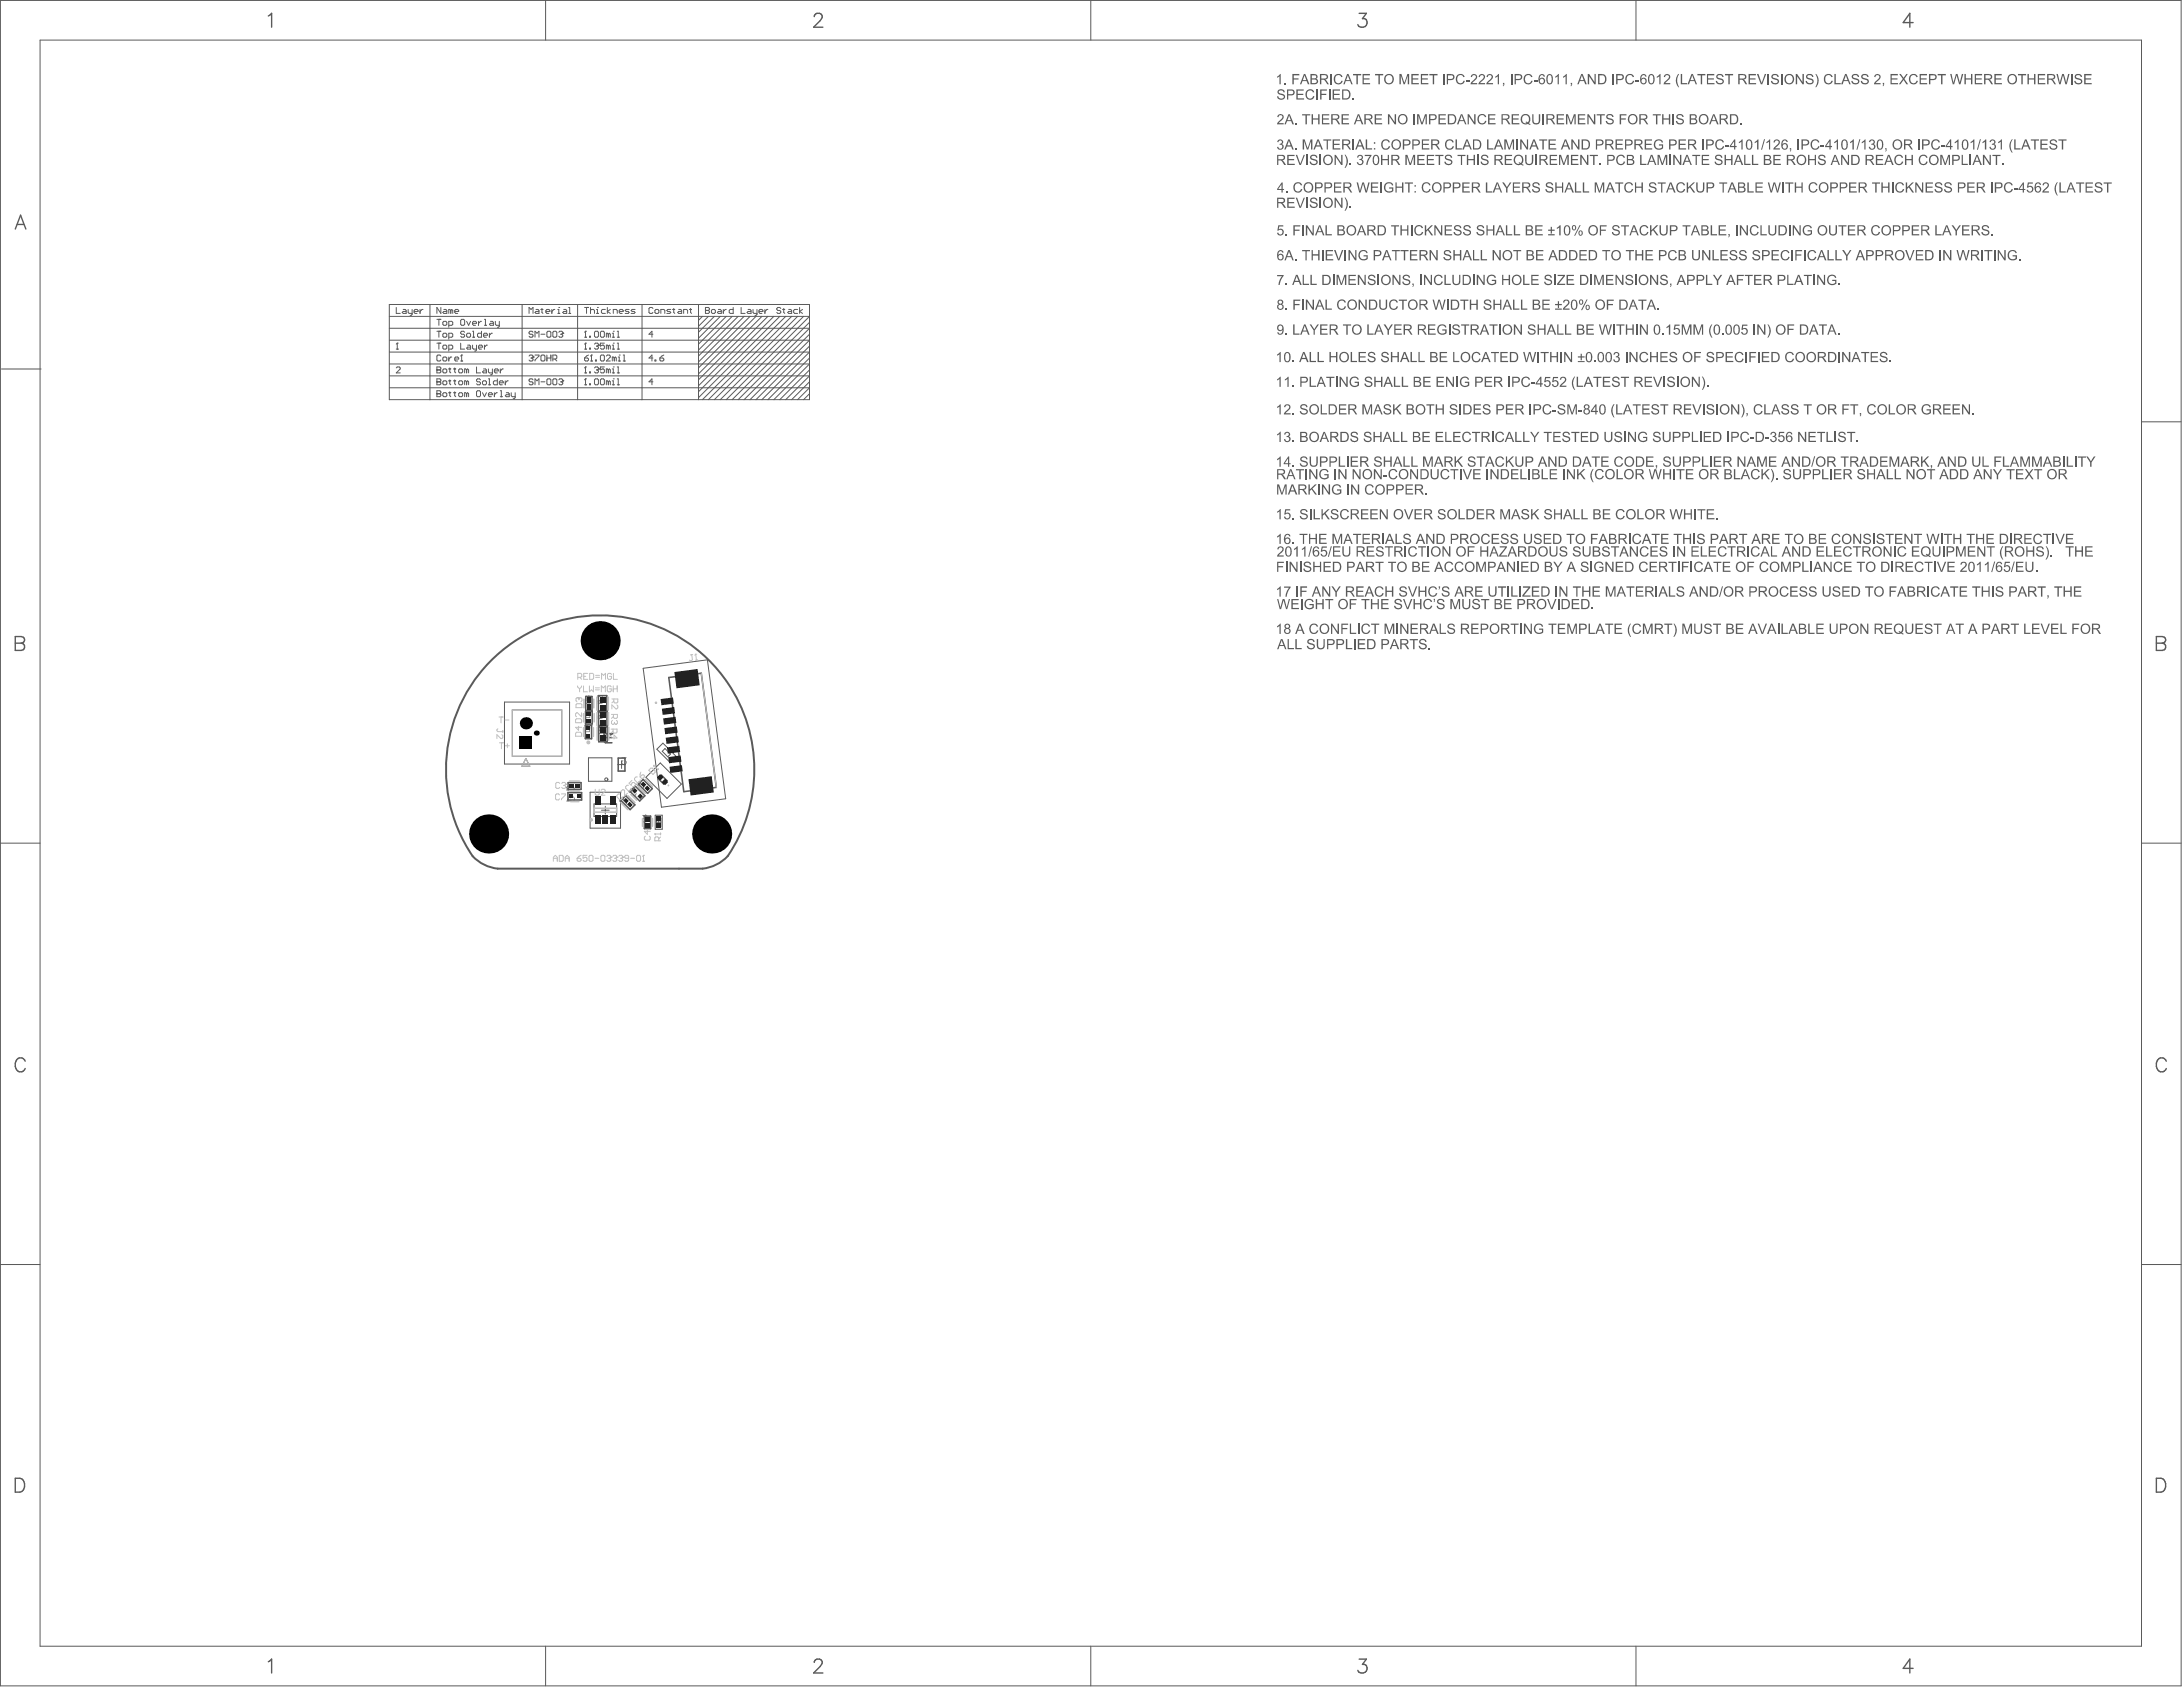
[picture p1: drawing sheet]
<svg xmlns="http://www.w3.org/2000/svg" width="931mm" height="720mm" viewBox="0 0 931 720" stroke-linecap="round" stroke-linejoin="round" font-family="sans-serif">
<path d="M263.5 326.1h3.3M265.2 324.5v3.3" fill="none" stroke="#5a5a5a" stroke-width=".43"/>
<path d="M263.7 323.4h2.9v5.5h-2.9z" fill="none" stroke="#5a5a5a" stroke-width=".67"/>
<g fill="#5a5a5a">
<path d="M265.3 324.5l.4-.2 .2 .2a.71 .71 0 0 0-.3 1.1 .71 .71 0 0 0 1.1 .1 .71 .71 0 0 0 0-1.1l.1-.2 .5 .3-.1 1.1-1.4 .3-.6-.5z"/>
<path d="M265.2 323.1l2.2 .2-.9 .6 .3-.5h-1.6z"/>
</g>
<path d="M249.9 297.1h2.7v6h-2.7zM255.3 296.7h3.5v6.9h-3.5zM249.7 309.4h2.7v5.7h-2.7zM249.8 303.5h2.8v5.3h-2.8zM255.4 303.2h3.5v6.9h-3.5zM255.4 309.5h3.6v6.9h-3.6zM242.3 338.1h5.8v3.1h-5.8zM242.4 333.8h5.5v2.9h-5.5zM268.8 337.5l2.2-2.2 4.1 4.1-2.2 2.3zM272.4 334.5l2-2 3.9 3.9-2 2zM264.9 341.4l2-2 4 3.9-2.1 2zM274.9 348.1h2.7v5.4h-2.7z" fill="none" stroke="#5a5a5a" stroke-width=".67"/>
<g fill="#5a5a5a">
<path d="M274.3 349.1l.3-.1 .1 .2-.5 .5 .4 .8 1.2-.2 .1-.8-.5-.3a.62 .62 0 0 1 .7 .2 .62 .62 0 0 1 .1 .8l-.6 .6-1.2-.1-.4-.8z"/>
<path d="M249.8 303l.7-.2 1 1v-1h.3v1.4l-1-.8a.43 .43 0 0 0-.5-.3 .43 .43 0 0 0-.4 .4 .43 .43 0 0 0 .5 .4l-.1 .3-.5-.3z"/>
<path d="M255 297a1.24 1.24 0 0 1 1.7 .8l.1-1h.2v1.4l-1.1-.9a.39 .39 0 0 0-.7 0 .39 .39 0 0 0 .3 .6v.2l-.5-.1z"/>
<path d="M255.2 303.5l.7 .1 .8-.3 .4 .5a.47 .47 0 0 1-.1 .6 .47 .47 0 0 1-.6 0 .41 .41 0 0 0 .4-.5 .41 .41 0 0 0-.5-.3 .41 .41 0 0 0-.3 .6h-.1a.38 .38 0 0 0-.3-.5 .38 .38 0 0 0-.5 .3 .38 .38 0 0 0 .4 .4v.3l-.5-.3z"/>
<path d="M249.8 296.9l.8 .1 .3-.3a.7 .7 0 0 1 .9 .5 .7 .7 0 0 1-.6 .9v-.3a.41 .41 0 0 0 .4-.5 .41 .41 0 0 0-.6-.3 .41 .41 0 0 0-.2 .6h-.3a.38 .38 0 0 0-.3-.5 .38 .38 0 0 0-.4 .4 .38 .38 0 0 0 .5 .3 .46 .46 0 0 1-.7-.1 .46 .46 0 0 1 .2-.7z"/>
<path d="M266 341.5h.8l.6 .6v.8l-.8 .7-.9-.2-.4-.5 .1-.7 .3 .9 .4 .2 1-.6-.1-.8h-.8z"/>
<path d="M265.3 339.9l1 1.1-1.7 .2a.39 .39 0 0 0-.2 .6 .39 .39 0 0 0 .7 0l.1 .2-.7 .1-.4-.7 .5-.5h1.3l-.7-.7z"/>
<path d="M243.5 339.9l1.2-.1 .5 .7-.1 .9-.5 .5h-.8l-.5-.6 .8 .4a.79 .79 0 0 0 .9-1.1 .79 .79 0 0 0-1.4-.2h-.3z"/>
<path d="M242.5 339.8h.2v.6l-.7 1.2h1.1v.3h-1.5z"/>
<path d="M243.4 335.5l.8-.2 .8 .6 .1 .7-.4 .8-.9 .1-.6-.6 .8 .4a.79 .79 0 0 0 .9-1.1 .79 .79 0 0 0-1.4-.2h-.3z"/>
<path d="M241.7 335.5l1-.1 .3 .4-.3 .2a.42 .42 0 0 0-.4-.5 .42 .42 0 0 0-.4 .4 .42 .42 0 0 0 .3 .5l.2 .1a.38 .38 0 0 0-.4 .5 .38 .38 0 0 0 .6 .2l.1-.3a.46 .46 0 0 1-.3 .7 .46 .46 0 0 1-.6-.4z"/>
<path d="M273.4 334.6l.8-.1 .7 .7-.1 .8-.8 .6-.9-.1-.3-.5 .1-.7 .2 .8 .4 .3 1-.4v-1.1h-.9z"/>
<path d="M270.1 337.6h.7l.7 .6-.1 .8-.7 .7-1-.2-.3-.5 .1-.7 .2 .9 .4 .2 1-.4v-1h-.9z"/>
<path d="M269 336.4l1.1 .2v.6l-.1 .3-.2-.3a.48 .48 0 0 0-.4-.6 .48 .48 0 0 0-.5 .5 .48 .48 0 0 0 .6 .5l.1 .1-.9 .6-.8-.7 .2-.2 .6 .7 .5-.4-.6-.6z"/>
<path d="M274.5 347.9l.9 .7v-.7zM274 347.6h1.4l.2-.3v.3h.6v.3h-.6v.9h-.2z"/>
<path d="M250.1 304.9l-.2 1h1.6v-1zM249.8 304.7l.8-.3 .9 .2 .3 .4v1.2h-2.1z"/>
<path d="M255.2 298.9l-.1 1h.8l-.1-1zM255 298.7h.1a.57 .57 0 0 1 .6-.1 .57 .57 0 0 1 .3 .5l1-.8v.4l-.9 .6v.6h.9v.3h-2.1z"/>
<path d="M255.3 311.7v1h.7l-.1-1zM255.2 311.4h.1a.57 .57 0 0 1 .6-.1 .57 .57 0 0 1 .3 .6l1-.8v.3l-.9 .7v.6h.9v.2h-2.1z"/>
<path d="M255.5 310.1l.9 .7v-.7zM255.1 309.8l1.6-.2 .5 .5h-.5v.9h-.3z"/>
<path d="M255.2 305.5v.9h.7v-.9zM255 305.3l.7-.3 .4 .6 .9-.8v.4l-.9 .7v.5h.9v.3h-2.1z"/>
<path d="M249.9 311l-.1 1h1.6l-.3-1.1zM249.7 310.8l.4-.2 1.3 .2 .2 1.5h-2.1z"/>
<path d="M249.9 309.4l1 .7v-.7zM249.5 309.1l1.6-.2 .5 .5h-.5v.9h-.2z"/>
<path d="M250.1 298.8l-.2 1h1.6l-.1-1zM249.8 298.7l.4-.3 1.2 .1 .4 .6v1h-2.1z"/>
<path d="M272.2 333.6l.8-.4 .4 .5v.6l-1 .9-.8-.3v-.6h.2a.52 .52 0 0 0 .4 .7 .52 .52 0 0 0 .7-.4l-.7-.2zM272.2 334a.5 .5 0 0 0 1 0 .5 .5 0 0 0-1 0z"/>
</g>
<g fill="none" stroke="#5a5a5a" stroke-width=".43">
<path d="M.2 .2h930.3v718.9h-930.3zM17.1 17.1h896.5v685.1h-896.5zM232.8 .2v16.9M465.4 .2v16.9M698 .2v16.9M166.1 135h179.3l-35.6 35.5M166.1 129.9h179.3v40.6h-179.3zM183.4 129.9v40.6M222.8 129.9v40.6M246.4 129.9v40.6M273.9 129.9v40.6M298 129.9v40.6"/>
<path d="M299.7 135l-1.7 1.6M302.2 135l-4.2 4.2M304.8 135l-6.8 6.7M307.3 135l-9.3 9.2M309.8 135l-11.8 11.8M312.4 135l-14.4 14.3M314.9 135l-16.9 16.9M317.4 135l-19.4 19.4M320 135l-22 21.9M322.5 135l-24.5 24.5M325.1 135l-27.1 27M327.6 135l-29.6 29.5"/>
<path d="M330.1 135l-32.1 32.1M332.7 135l-34.7 34.6M335.2 135l-35.5 35.5M337.7 135l-35.5 35.5M340.3 135l-35.5 35.5M342.8 135l-35.5 35.5M345.4 137.5l-33 33M.6 157.4h16.9M166.1 140h179.3l-30.5 30.5M166.1 155.3h179.3l-15.3 15.2M166.1 150.2h179.3l-20.3 20.3M166.1 145.1h179.3l-25.4 25.4"/>
<path d="M249.4 148.9h.8M249.8 146.4v2.5M345.4 147.6l-22.9 22.9M345.4 152.7l-17.8 17.8M345.4 157.8l-12.7 12.7M345.4 142.6l-28 27.9M166.1 160.3h179.3l-10.2 10.2M166.1 165.4h179.3l-5.1 5.1M345.4 162.9l-7.7 7.6M345.4 167.9l-2.6 2.6M913.6 179.9h16.9M215.2 299.5h27.8v26.4h-27.8z"/>
<path d="M274.4 285.1l27.4-3.6 7.8 59.2-27.4 3.6zM218.6 302.8h21.1v19.8h-21.1zM282.8 317l5.6 5.5-2.6 2.6-5.6-5.5zM283.7 319.3l2.4 2.3-1.2 1.2-2.4-2.3zM224.4 323.5l1.6 3.3h-3.3zM251.8 337.9h12.9v15.3h-12.9zM281.7 325.4l9 9-6.1 6.2-9-9zM.2 359.7h16.9M253.4 342.9h9.7v5.4h-9.7zM256.6 345.6h3.3M258.2 343.9v3.4M279.5 347.7h3v6h-3z"/>
<path d="M280.1 350.7h1.8M280.1 349h1.8v3.5h-1.8zM281 349.8v1.8M913.6 359.7h16.9M.2 539.4h16.9M913.6 539.4h16.9M232.8 702.2v16.9M465.4 702.2v16.9M698 702.2v16.9"/>
</g>
<path d="M285.3 289l13.9-1.8 6.4 48.7-13.9 1.8zM282.2 330.7l2.4 2.3-1.4 1.4-2.4-2.3z" fill="none" stroke="#5a5a5a" stroke-width=".67"/>
<circle cx="249.8" cy="146.4" r=".21" fill="#5a5a5a"/>
<path d="M249.8 146.4l-.4 .4M251.5 148.5h.4v.4h-.4zM253.6 146.8l.4-.4h.9l.4 .8" fill="none" stroke="#5a5a5a" stroke-width=".43"/>
<circle cx="255.3" cy="147.2" r=".21" fill="#5a5a5a"/>
<path d="M254.5 147.6h.4M254.9 147.6l.4 .5-.4 .8h-.9l-.4-.4M255.3 147.2l-.4 .4M257.8 146.4h-1.6v1.2l1.2-.4 .4 .4v.9l-.4 .4h-.8l-.4-.4M259.5 147.6l-.8-.4v1.7M259.5 147.6v1.3M259.5 147.6l.5-.4 .4 .4v1.3M261.2 148.9h.9M261.2 147.2h.4v1.7" fill="none" stroke="#5a5a5a" stroke-width=".43"/>
<circle cx="261.6" cy="146.4" r=".21" fill="#5a5a5a"/>
<g fill="none" stroke="#5a5a5a" stroke-width=".43">
<path d="M186.4 136.2h1.7M187.2 136.2v2.6M188.1 131.1v2.6l-1.7-2.6v2.6M188.9 137.5l.5-.4h.8l.4 .4v.8l-.4 .5h-.8l-.5-.5zM189.4 132h.8l.4 .4v1.3h-1.2l-.5-.4 .5-.5h1.2M191.5 138.8h1.2l.5-.5v-.8l-.5-.4h-1.2v2.5M192.3 132.4l-.8-.4v1.7M192.3 132.4l.4-.4 .5 .4v1.3M192.3 132.4v1.3M194 132.8h1.7l-.4-.8h-.9l-.4 .4v.9l.4 .4h.9M197 136.2h.8l.4 .4v1.7l-.4 .5h-.8l-.5-.5v-1.7zM199.1 137.1l.8 1.7 .9-1.7"/>
<path d="M201.6 137.9h1.7l-.4-.8h-.9l-.4 .4v.8l.4 .5h.9M204.1 137.1v1.7M205.4 137.1h-.4l-.9 .8M206.7 136.2h.4v2.6M206.7 138.8h.8M209.2 137.1h.9l.4 .4v1.3h-1.3l-.4-.5 .4-.4h1.3M211.3 137.1v1.2l.5 .5h1.2M213 137.1v2.1l-.8 .4M169.1 156.9l.4-.4h.8l.4 .4v.5l-1.6 1.7h1.6M186.4 146.4h1.7M187.2 146.4v2.5M189.4 147.2h.8l.4 .4v.9l-.4 .4h-.8l-.5-.4v-.9z"/>
<path d="M191.5 148.9h1.2l.5-.4v-.9l-.5-.4h-1.2v2.6M196.5 146.4v2.5h1.7M199.5 147.2h.8l.5 .4v1.3h-1.3l-.4-.4 .4-.4h1.3M201.6 147.2v1.3l.4 .4h1.3M203.3 147.2v2.1l-.8 .5M204.1 148.1h1.7l-.4-.9h-.8l-.5 .4v.9l.5 .4h.8M206.7 147.2v1.7M208 147.2h-.5l-.8 .9M263.3 148.9h.9M263.3 146.4h.5v2.5M249.4 164.1h.8M249.8 161.6v2.5"/>
</g>
<circle cx="249.8" cy="161.6" r=".21" fill="#5a5a5a"/>
<path d="M249.8 161.6l-.4 .4M251.5 163.7h.4v.4h-.4zM254 161.6h.9l.4 .4v1.7l-.4 .4h-.9l-.4-.4v-1.7zM256.2 162l.4-.4h.8l.4 .4v1.7l-.4 .4h-.8l-.4-.4zM259.5 162.9l-.8-.5v1.7M259.5 162.9v1.2M259.5 162.9l.5-.5 .4 .5v1.2M261.2 164.1h.9M261.2 162.4h.4v1.7" fill="none" stroke="#5a5a5a" stroke-width=".43"/>
<circle cx="261.6" cy="161.6" r=".21" fill="#5a5a5a"/>
<path d="M225.7 151.9l.4-.5h.9l.4 .9M263.3 164.1h.9M263.3 161.6h.5v2.5" fill="none" stroke="#5a5a5a" stroke-width=".43"/>
<circle cx="227.4" cy="152.3" r=".21" fill="#5a5a5a"/>
<path d="M226.6 152.7h.4M227 152.7l.4 .4-.4 .9h-.9l-.4-.4M227.4 152.3l-.4 .4M228.2 151.4h1.7v.5l-1.7 1.7v.4M230.8 151.9l.4-.5h.9l.4 .5v1.7l-.4 .4h-.9l-.4-.4zM233.3 152.7h1.7M233.3 151.4v2.6M235 151.4v2.6M235.9 153.1h1.2l.4-.4v-.8l-.4-.5h-1.2v2.6M236.7 153.1l.8 .9M186.4 161.6v2.5h1.3l.4-.4-.4-.8h-1.3" fill="none" stroke="#5a5a5a" stroke-width=".43"/>
<circle cx="186.4" cy="162.9" r=".21" fill="#5a5a5a"/>
<g fill="none" stroke="#5a5a5a" stroke-width=".43">
<path d="M169.1 131.1v2.6h1.6M172 132h.9l.4 .4v1.3h-1.3l-.4-.4 .4-.5h1.3M174.1 132v1.3l.5 .4h1.2M175.8 132v2.1l-.8 .4M176.7 132.8h1.7l-.5-.8h-.8l-.4 .4v.9l.4 .4h.8M179.2 132v1.7M180.5 132h-.5l-.8 .8M169.1 148.9h.8M169.5 146.4v2.5M186.4 161.6h1.3l.4 .4-.4 .9h-1.3M189.4 162.4h.8l.4 .5v.8l-.4 .4h-.8l-.5-.4v-.8zM191.5 162.4h.8"/>
<path d="M191.9 162v1.7l.4 .4M193.6 162.4h.8M194 162v1.7l.4 .4M196.1 162.4h.9l.4 .5v.8l-.4 .4h-.9l-.4-.4v-.8zM199.1 162.9l-.9-.5v1.7M199.1 162.9v1.2M199.1 162.9l.4-.5 .4 .5v1.2M205 162l-.4-.4h-.9l-.4 .4 .4 .9h.9l.4 .4-.4 .8h-.9l-.4-.4M205.8 162.9l.5-.5h.8l.4 .5v.8l-.4 .4h-.8l-.5-.4zM208.4 161.6h.4v2.5M208.4 164.1h.8M212.2 161.6v2.5h-1.3l-.4-.4v-.8l.4-.5h1.3"/>
<path d="M213 163.3h1.7l-.4-.9h-.9l-.4 .5v.8l.4 .4h.9M215.6 162.4v1.7M216.8 162.4h-.4l-.8 .9"/>
</g>
<circle cx="169.5" cy="146.4" r=".21" fill="#5a5a5a"/>
<path d="M169.5 146.4l-.4 .4M186.4 156.5v2.6h1.3l.4-.5-.4-.8h-1.3" fill="none" stroke="#5a5a5a" stroke-width=".43"/>
<circle cx="186.4" cy="157.8" r=".21" fill="#5a5a5a"/>
<g fill="none" stroke="#5a5a5a" stroke-width=".43">
<path d="M186.4 156.5h1.3l.4 .4-.4 .9h-1.3M189.4 157.4h.8l.4 .4v.8l-.4 .5h-.8l-.5-.5v-.8zM191.5 157.4h.8M191.9 156.9v1.7l.4 .5M193.6 157.4h.8M194 156.9v1.7l.4 .5M196.1 157.4h.9l.4 .4v.8l-.4 .5h-.9l-.4-.5v-.8zM199.1 157.8l-.9-.4v1.7M199.1 157.8v1.3M199.1 157.8l.4-.4 .4 .4v1.3M203.3 156.5v2.6h1.7M206.3 157.4h.8l.4 .4v1.3h-1.2l-.5-.5 .5-.4h1.2"/>
<path d="M208.4 157.4v1.2l.4 .5h1.3M210.1 157.4v2.1l-.9 .4M210.9 158.2h1.7l-.4-.8h-.9l-.4 .4v.8l.4 .5h.9M213.4 157.4v1.7M214.7 157.4h-.4l-.9 .8M227.4 141.7l-.4-.4h-.9l-.4 .4 .4 .9h.9l.4 .4-.4 .8h-.9l-.4-.4M228.2 143.8v-2.5l.9 .8 .8-.8v2.5M230.8 142.6h1.7M233.7 141.3h.9l.4 .4v1.7l-.4 .4h-.9l-.4-.4v-1.7zM236.3 141.3h.8l.4 .4v1.7l-.4 .4h-.8l-.4-.4v-1.7zM238.4 141.7l.4-.4h.9l.4 .8"/>
</g>
<circle cx="240.1" cy="142.1" r=".21" fill="#5a5a5a"/>
<path d="M249.4 131.1h1.7M250.2 131.1v2.6M251.9 131.1v2.6M251.9 132.4l.4-.4h.9l.4 .4v1.3M254.5 132h.4v1.7M254.5 133.7h.8M239.2 142.6h.5M239.7 142.6l.4 .4-.4 .8h-.9l-.4-.4M240.1 142.1l-.4 .5" fill="none" stroke="#5a5a5a" stroke-width=".43"/>
<circle cx="254.9" cy="131.1" r=".21" fill="#5a5a5a"/>
<g fill="none" stroke="#5a5a5a" stroke-width=".43">
<path d="M258.3 132h-1.3l-.4 .4v.9l.4 .4h1.3M259.1 131.1v2.6M260.4 132l-1.3 .8 1.3 .9M261.6 133.7v-1.7h1.3l.4 .4v1.3M264.2 132.8h1.7l-.4-.8h-.9l-.4 .4v.9l.4 .4h.9M268.4 132h-1.3l-.4 .4 1.7 .9-.4 .4h-1.3M270.9 132h-1.2l-.4 .4 .4 .4h.8l.4 .5-.4 .4h-1.2M278.6 152.7h-1.7l1.2-1.3v2.6M279.4 153.6h.4v.4h-.4zM281.5 152.7h1.3l.4 .9-.4 .4h-.9l-.4-.4zM283.2 151.4l-1.7 1.3M227.4 162l-.4-.4h-.9l-.4 .4 .4 .9h.9l.4 .4-.4 .8h-.9l-.4-.4"/>
<path d="M228.2 164.1v-2.5l.9 .8 .8-.8v2.5M230.8 162.9h1.7M233.3 162l.4-.4h.9l.4 .4v1.7l-.4 .4h-.9l-.4-.4zM235.9 162l.4-.4h.8l.4 .4v1.7l-.4 .4h-.8l-.4-.4zM238.4 162l.4-.4h.9l.4 .8M278.6 162.9h-1.7l1.2-1.3v2.5"/>
</g>
<circle cx="240.1" cy="162.4" r=".21" fill="#5a5a5a"/>
<path d="M249.4 159.1h.8M249.8 156.5v2.6M239.2 162.9h.5M239.7 162.9l.4 .4-.4 .8h-.9l-.4-.4M240.1 162.4l-.4 .5" fill="none" stroke="#5a5a5a" stroke-width=".43"/>
<circle cx="249.8" cy="156.5" r=".21" fill="#5a5a5a"/>
<path d="M249.8 156.5l-.4 .4M251.5 158.6h.4v.5h-.4zM253.6 156.9l.4-.4h.9l.4 .9" fill="none" stroke="#5a5a5a" stroke-width=".43"/>
<circle cx="255.3" cy="157.4" r=".21" fill="#5a5a5a"/>
<path d="M254.5 157.8h.4M254.9 157.8l.4 .4-.4 .9h-.9l-.4-.5M255.3 157.4l-.4 .4M257.8 156.5h-1.6v1.3l1.2-.4 .4 .4v.8l-.4 .5h-.8l-.4-.5M259.5 157.8l-.8-.4v1.7M259.5 157.8v1.3M259.5 157.8l.5-.4 .4 .4v1.3M261.2 159.1h.9M261.2 157.4h.4v1.7" fill="none" stroke="#5a5a5a" stroke-width=".43"/>
<circle cx="261.6" cy="156.5" r=".21" fill="#5a5a5a"/>
<path d="M225.7 133.7v-2.6l.9 .9 .8-.9v2.6M228.7 132h.8l.4 .4v1.3h-1.2l-.5-.4 .5-.5h1.2M230.8 132h.8M231.2 131.6v1.7l.4 .4M232.9 132.8h1.7l-.4-.8h-.9l-.4 .4v.9l.4 .4h.9M235.4 132v1.7M236.7 132h-.4l-.9 .8M238 132h.4v1.7M238 133.7h.8M263.3 159.1h.9M263.3 156.5h.5v2.6" fill="none" stroke="#5a5a5a" stroke-width=".43"/>
<circle cx="238.4" cy="131.1" r=".21" fill="#5a5a5a"/>
<path d="M240.5 132h.9l.4 .4v1.3h-1.3l-.4-.4 .4-.5h1.3M242.6 133.7h.9M242.6 131.1h.4v2.6M249.4 143.8h.8M249.8 141.3v2.5" fill="none" stroke="#5a5a5a" stroke-width=".43"/>
<circle cx="249.8" cy="141.3" r=".21" fill="#5a5a5a"/>
<path d="M249.8 141.3l-.4 .4M251.5 143.4h.4v.4h-.4zM254 141.3h.9l.4 .4v1.7l-.4 .4h-.9l-.4-.4v-1.7zM256.6 141.3h.8l.4 .4v1.7l-.4 .4h-.8l-.4-.4v-1.7zM259.5 142.6l-.8-.5v1.7M259.5 142.6v1.2M259.5 142.6l.5-.5 .4 .5v1.2M261.2 143.8h.9M261.2 142.1h.4v1.7" fill="none" stroke="#5a5a5a" stroke-width=".43"/>
<circle cx="261.6" cy="141.3" r=".21" fill="#5a5a5a"/>
<g fill="none" stroke="#5a5a5a" stroke-width=".43">
<path d="M278.6 131.6l-.5-.5h-.8l-.4 .5v1.7l.4 .4h.8l.5-.4M279.8 132h.9l.4 .4v.9l-.4 .4h-.9l-.4-.4v-.9zM281.9 133.7v-1.7h1.3l.4 .4v1.3M286.2 132h-1.3l-.4 .4 .4 .4h.8l.5 .5-.5 .4h-1.2M287 132h.9M287.4 131.6v1.7l.5 .4M289.6 132h.8l.4 .4v1.3h-1.2l-.5-.4 .5-.5h1.2M291.7 133.7v-1.7h1.2l.5 .4v1.3M294.2 132h.8M294.6 131.6v1.7l.4 .4M301 131.1v2.6h1.2l.5-.4-.5-.9h-1.2M263.3 143.8h.9"/>
<path d="M263.3 141.3h.5v2.5"/>
</g>
<circle cx="301" cy="132.4" r=".21" fill="#5a5a5a"/>
<g fill="none" stroke="#5a5a5a" stroke-width=".43">
<path d="M301 131.1h1.2l.5 .5-.5 .8h-1.2M303.5 132.4l.4-.4h.9l.4 .4v.9l-.4 .4h-.9l-.4-.4zM306.5 132h.8l.4 .4v1.3h-1.2l-.5-.4 .5-.5h1.2M308.6 132v1.7M309.8 132h-.4l-.8 .8M312.8 131.1v2.6h-1.3l-.4-.4v-.9l.4-.4h1.3M316.2 131.1v2.6h1.7M319.1 132h.9l.4 .4v1.3h-1.3l-.4-.4 .4-.5h1.3M321.3 132v1.3l.4 .4h1.3M323 132v2.1l-.9 .4M323.8 132.8h1.7l-.4-.8h-.9l-.4 .4v.9l.4 .4h.9M326.3 132v1.7"/>
<path d="M327.6 132h-.4l-.9 .8M333.1 131.6l-.4-.5h-.9l-.4 .9 .4 .4h.9l.4 .9-.4 .4h-.9l-.4-.4M333.9 132h.9M334.4 131.6v1.7l.4 .4M336.5 132h.8l.4 .4v1.3h-1.2l-.4-.4 .4-.5h1.2M340.3 132h-1.3l-.4 .4v.9l.4 .4h1.3M341.1 131.1v2.6M342.4 132l-1.3 .8 1.3 .9M186.4 141.3h1.7M187.2 141.3v2.5M188.9 142.6l.5-.5h.8l.4 .5v.8l-.4 .4h-.8l-.5-.4zM191.5 143.8h1.2l.5-.4v-.8l-.5-.5h-1.2v2.6"/>
<path d="M198.2 141.7l-.4-.4h-.8l-.5 .4 .5 .9h.8l.4 .4-.4 .8h-.8l-.5-.4M199.1 142.6l.4-.5h.8l.5 .5v.8l-.5 .4h-.8l-.4-.4zM201.6 141.3h.4v2.5M201.6 143.8h.9M205.4 141.3v2.5h-1.3l-.4-.4v-.8l.4-.5h1.3M206.3 143h1.7l-.5-.9h-.8l-.4 .5v.8l.4 .4h.8M208.8 142.1v1.7M210.1 142.1h-.5l-.8 .9M278.6 142.6h-1.7l1.2-1.3v2.5M186.4 166.7v2.5h1.3l.4-.4-.4-.9h-1.3"/>
</g>
<g fill="none" stroke="#5a5a5a" stroke-width=".59">
<path d="M114.5 6.8l1.4-1.1v5.9M347.4 7.1l.6-1.1 1.7-.3a1.45 1.45 0 0 1 .8 2.2l-3.4 3.7h4M579.9 5.7h3.1l-1.7 2.2a1.9 1.9 0 0 1 2 2.2 1.9 1.9 0 0 1-2.6 1.5l-.8-.3-.6-.8M816.2 9.6h-4.2l2.8-3.9v5.9M6.5 97.7l2.3-5.9 2.2 5.9M7.4 95.7h2.8M6.5 271.5l3.4 .3a1.37 1.37 0 0 1 0 2.3l-.8 .2a1.55 1.55 0 0 1 1.4 1.6 1.55 1.55 0 0 1-1.4 1.5h-2.6zM6.5 274.3h2.6M920 271.5l3.4 .3a1.37 1.37 0 0 1 0 2.3l-.9 .2a1.55 1.55 0 0 1 1.5 1.6 1.55 1.55 0 0 1-1.5 1.5h-2.5zM920 274.3h2.5M10.7 452.7a2.18 2.18 0 0 0-2.4-1.5 2.18 2.18 0 0 0-1.8 2.3 2.59 2.59 0 0 0 .6 2.8 2.59 2.59 0 0 0 2.8 .6l.8-1.1M924.2 452.7a2.18 2.18 0 0 0-2.5-1.5 2.18 2.18 0 0 0-1.7 2.3 2.59 2.59 0 0 0 .5 2.8 2.59 2.59 0 0 0 2.9 .6l.8-1.1"/>
<path d="M6.5 630.6h2a3.2 3.2 0 0 1 2 2.9 3.2 3.2 0 0 1-2 3h-2zM920 630.6h1.9a3.2 3.2 0 0 1 2.1 2.9 3.2 3.2 0 0 1-2.1 3h-1.9zM114.5 708.8l1.4-1.1v5.9M347.4 709.1l.6-1.1 1.7-.3a1.45 1.45 0 0 1 .8 2.3l-3.4 3.6h4M579.9 707.7h3.1l-1.7 2.3a1.9 1.9 0 0 1 2 2.1 1.9 1.9 0 0 1-2.6 1.5l-.8-.3-.6-.8M816.2 711.6h-4.2l2.8-3.9v5.9"/>
</g>
<circle cx="186.4" cy="167.9" r=".21" fill="#5a5a5a"/>
<g fill="none" stroke="#5a5a5a" stroke-width=".43">
<path d="M188.1 151.9l-.4-.5h-.9l-.4 .5v1.7l.4 .4h.9l.4-.4M189.4 152.3h.8l.4 .4v.9l-.4 .4h-.8l-.5-.4v-.9zM191.5 152.3v1.7M192.7 152.3h-.4l-.8 .8M194 153.1h1.7l-.4-.8h-.9l-.4 .4v.9l.4 .4h.9M196.5 154h.9M197 151.4v2.6M186.4 166.7h1.3l.4 .4-.4 .8h-1.3M189.4 167.5h.8l.4 .4v.9l-.4 .4h-.8l-.5-.4v-.9zM191.5 167.5h.8M191.9 167.1v1.7l.4 .4M193.6 167.5h.8"/>
<path d="M194 167.1v1.7l.4 .4M196.1 167.5h.9l.4 .4v.9l-.4 .4h-.9l-.4-.4v-.9zM199.1 167.9l-.9-.4v1.7M199.1 167.9v1.3M199.1 167.9l.4-.4 .4 .4v1.3M203.3 167.1l.4-.4h.9l.4 .4v1.7l-.4 .4h-.9l-.4-.4zM205.8 167.5l.9 1.7 .8-1.7M208.4 168.4h1.7l-.5-.9h-.8l-.4 .4v.9l.4 .4h.8M210.9 167.5v1.7M212.2 167.5h-.4l-.9 .9M213.4 166.7h.5v2.5M213.4 169.2h.9"/>
<path d="M216 167.5h.8l.5 .4v1.3h-1.3l-.4-.4 .4-.4h1.3M218.1 167.5v1.3l.4 .4h1.3M219.8 167.5v2.1l-.9 .5"/>
</g>
<circle cx="197" cy="151.4" r=".21" fill="#5a5a5a"/>
<path d="M197 151.4l-.5 .5M249.4 152.7h1.3l.4 .9-.4 .4h-.9l-.4-.4zM251.1 151.4l-1.7 1.3M251.9 154h.9M252.3 151.4v2.6" fill="none" stroke="#5a5a5a" stroke-width=".43"/>
<circle cx="252.3" cy="151.4" r=".21" fill="#5a5a5a"/>
<path d="M252.3 151.4l-.4 .5M254 153.6h.5v.4h-.5zM256.2 151.9l.4-.5h.8l.4 .5v1.7l-.4 .4h-.8l-.4-.4zM258.7 151.9l.4-.5h.9l.4 .5v.4l-1.7 1.7h1.7M262.1 152.7l-.9-.4v1.7M262.1 152.7v1.3M262.1 152.7l.4-.4 .4 .4v1.3M263.8 154h.8M263.8 152.3h.4v1.7" fill="none" stroke="#5a5a5a" stroke-width=".43"/>
<circle cx="264.2" cy="151.4" r=".21" fill="#5a5a5a"/>
<path d="M265.9 154h.8M265.9 151.4h.4v2.6" fill="none" stroke="#5a5a5a" stroke-width=".43"/>
<g fill="#5a5a5a">
<path d="M544.9 32.7l1.5-1.1v4.4h-.5v-3.4l-1 .6z"/>
<path d="M548.1 35.4h.6v.6h-.6z"/>
<path d="M551.4 31.6h2.9v.5h-2.3v1.3h2v.5h-2v2.1h-.6z"/>
<path d="M567.6 31.6h.5v4.4h-.5z"/>
<path d="M569.6 32l1.9-.4 1 .6 .3 .6-.6 .1-.7-.8-1.4 .1-.5 1.6 .4 1.3 .7 .4 1.2-.3 .4-.8 .6 .1-.7 1.2-1.3 .3-1.4-.6-.5-1.7z"/>
<path d="M577.3 31.6h3.4v.5h-1.4v3.9h-.6v-3.9h-1.4z"/>
<path d="M581.3 31.6h3.1v.5h-2.6v1.3h2.5v.5h-2.5v1.5h2.7v.6h-3.2z"/>
<path d="M586.6 31.6h3.5v.5h-1.4v3.9h-.6v-3.9h-1.5z"/>
<path d="M597 31.6h.9l1.3 3.7 1.2-3.7h.8v4.4h-.6v-3.7l-1.3 3.7h-.5l-1.2-3.8v3.8h-.6z"/>
<path d="M602.1 31.6h3.1v.5h-2.5v1.3h2.4v.5h-2.4v1.5h2.6v.6h-3.2z"/>
<path d="M606.2 31.6h3.1v.5h-2.6v1.3h2.4v.5h-2.4v1.5h2.7v.6h-3.2z"/>
<path d="M609.8 31.6h3.5v.5h-1.5v3.9h-.5v-3.9h-1.5z"/>
<path d="M615.7 31.6h.5v4.4h-.5z"/>
<path d="M621.7 32l1.9-.4 1 .6 .3 .6-.6 .1-.7-.8h-1.2l-.4 .4-.3 1.1 .1 1.2 1 .7 1-.1 .6-1 .6 .1-.9 1.3-1.1 .2-1.5-.7-.4-1.7z"/>
<path d="M625.4 34.1h1.6v.5h-1.6z"/>
<path d="M627.7 32.1l1-.5 1.2 .4 .3 .4-.2 1.1-1.9 1.9h2.1v.6h-2.9l.4-1.1 2-2-.5-.8h-.9l-.3 .8-.5-.1z"/>
<path d="M631.2 31.9l1.2-.3 1 .5 .1 1.2-2 2.1h2.1v.6h-2.9l.4-1.1 1.7-1.5 .3-.7-.4-.6h-.8l-.5 .8-.6-.1z"/>
<path d="M634.6 31.9l1.2-.3 1 .5 .1 1.2-2 2.1h2.1v.6h-2.9l.4-1.1 1.8-1.7 .1-.7-.9-.4a.66 .66 0 0 0-.7 .8l-.6-.1z"/>
<path d="M637.9 32.7l1.6-1.1v4.4h-.5v-3.4l-.9 .6z"/>
<path d="M641.2 35.4h.6v.8l-.4 .6-.3-.3 .3-.2z"/>
<path d="M644.6 31.6h.6v4.4h-.6z"/>
<path d="M650.7 32l1.8-.4 1.1 .8 .2 .4-.6 .1-.5-.8-.8-.1-.7 .2-.5 .8-.1 1.1 .7 1.3 .9 .1 .8-.4 .3-.7 .6 .1-.9 1.3-1.6 .2-1.2-1-.2-1.5z"/>
<path d="M654.3 34.1h1.6v.5h-1.6z"/>
<path d="M663.5 32.7l1.5-1.1v4.4h-.5v-3.4l-.9 .6z"/>
<path d="M666.8 32.7l1.6-1.1v4.4h-.5v-3.4l-1 .6z"/>
<path d="M670.1 35.4h.6v.7l-.4 .7-.3-.3 .4-.2z"/>
<path d="M677.4 31.6h.6l2.3 3.4v-3.4h.5v4.4h-.6l-2.2-3.4v3.4h-.6z"/>
<path d="M688 31.6h.5v4.4h-.5z"/>
<path d="M694.1 32l.8-.4h1l.9 .5 .3 .7-.5 .1-.5-.8h-1.2l-.6 .4-.3 .8 .1 1.5 .7 .6h1.3l.6-1 .5 .1-.7 1.2-1.7 .3-1.1-.8-.3-1.9z"/>
<path d="M697.6 34.1h1.7v.5h-1.7z"/>
<path d="M706.8 32.7l1.6-1.1v4.4h-.5v-3.4l-1 .6z"/>
<path d="M710 32.1l1.1-.5 1.2 .4 .3 .4-.2 1.1-1.9 1.9h2.1v.6h-2.9l.4-1.1 2-2-.5-.8h-.9l-.3 .8-.5-.1z"/>
<path d="M715.9 31.6h.5l-.9 2v1.3l.9 2.3h-.4l-.5-.7-.6-1.8 .2-1.5z"/>
<path d="M717.1 31.6h.6v3.8h2.1v.6h-2.7z"/>
<path d="M724.2 31.6h3.4v.5h-1.4v3.9h-.6v-3.9h-1.4z"/>
<path d="M728.2 31.6h3.2v.5h-2.7v1.3h2.5v.5h-2.5v1.5h2.7v.6h-3.2z"/>
<path d="M732.5 31.9l.6-.3h1.5l.6 .5 .1 .7h-.6l-.3-.7h-.8a.69 .69 0 0 0-.9 .7 .69 .69 0 0 0 1 .5l1.6 .8 .2 .7-.4 .8-1.1 .4-1.1-.1-.9-1v-.4h.5l.5 .8 .9 .1a.78 .78 0 0 0 1-.7 .78 .78 0 0 0-1.1-.7l-1.5-.8-.1-.8z"/>
<path d="M735.9 31.6h3.5v.5h-1.4v3.9h-.6v-3.9h-1.5z"/>
<path d="M746 31.6h3.1v.5h-2.5v1.3h2.3v.5h-2.3v1.5h2.6v.6h-3.2z"/>
<path d="M749.5 31.6h.7l1.4 3.8 1.3-3.8h.6l-1.7 4.4h-.6z"/>
<path d="M754.2 31.6h.5v4.4h-.5z"/>
<path d="M756.2 31.7l1.9-.1 .6 .5 .1 .7h-.5l-.6-.7h-.7a.64 .64 0 0 0-.6 .3 .64 .64 0 0 0 0 .7l1.8 .5 .7 .7-.1 1.1-1.3 .6-1.6-.5-.4-1h.6l.5 .9h.8a.77 .77 0 0 0 1-.7 .77 .77 0 0 0-1.1-.7l-1.5-.8-.1-.8z"/>
<path d="M759.9 31.6h.6v4.4h-.6z"/>
<path d="M766.1 31.6h.6l2.3 3.4v-3.4h.6v4.4h-.6l-2.3-3.4v3.4h-.6z"/>
<path d="M770.8 32l.6-.4h1.5l.6 .5 .1 .7h-.5l-.4-.7h-.8a.7 .7 0 0 0-.9 .8 .7 .7 0 0 0 1.1 .4l1.5 .8 .2 .7-.4 .8-1.1 .4-1.1-.1-.9-1v-.4h.6l.4 .8 .9 .1a.77 .77 0 0 0 1-.7 .77 .77 0 0 0-1.1-.7l-1.5-.8z"/>
<path d="M774.5 31.6h.4l.4 .5 .6 2.2-.2 1.5-.9 1.4-.3-.1 .7-1.5 .1-1.8z"/>
<path d="M778.4 32.4l1.3-.8h.9l.9 .5 .4 .7-.6 .1-.4-.7-.9-.2-.9 .3-.4 .9 .1 1.5 .8 .7h1l.7-1 .6 .1-.6 1.2-1.3 .3-1.4-.6-.5-1.1z"/>
<path d="M782.6 31.6h.6v3.8h2.1v.6h-2.7z"/>
<path d="M790.2 32l.8-.4h1.1l.8 .5 .3 .7h-.6l-.6-.7h-1a.67 .67 0 0 0-.4 1 .67 .67 0 0 0 1 .2l1.2 .5 .4 .4 .1 .7-.6 .9-1.1 .2-1.2-.3-.6-1.2h.6l.2 .7 .9 .2a.79 .79 0 0 0 1.2-.5 .79 .79 0 0 0-1-.9l-1.6-.7-.1-.7z"/>
<path d="M794.5 31.7l1.9-.1 .6 .5 .2 .7h-.5l-.5-.7h-.6a.71 .71 0 0 0-1 .6 .71 .71 0 0 0 1 .6l1.6 .8 .1 .8-.5 .8-1 .3-1.1-.1-.8-1.1v-.3h.6l.3 .8 1.3 .1a.77 .77 0 0 0 .6-1 .77 .77 0 0 0-1.1-.4l-1.5-.8-.1-.7z"/>
<path d="M799.8 32.1l1-.5 1.3 .4 .2 .4-.2 1.1-1.9 1.9h2.1v.6h-2.8l.3-.9 2-2.2-.5-.8h-.8l-.4 .8-.5-.1z"/>
<path d="M803.2 35.4h.6v1l-.5 .4-.1-.3 .3-.5h-.3z"/>
<path d="M806.5 31.6h3.2v.5h-2.6v1.3h2.4v.5h-2.4v1.5h2.7v.6h-3.3z"/>
<path d="M810.3 31.6h.6l1.2 1.6 1.2-1.6h.6l-1.4 2.1 1.6 2.3h-.8l-1.3-1.9-1.2 1.9h-.7l1.7-2.3z"/>
<path d="M814.9 32.1l1-.5h1.1l.8 .5 .3 .7-.6 .1-.3-.7-.9-.2-1 .6-.3 .6 .1 1.4 .8 .8h1l.7-1 .6 .1-.7 1.2-1.6 .3-1.1-.8-.4-2z"/>
<path d="M819 31.6h3.1v.5h-2.6v1.3h2.4v.5h-2.4v1.5h2.7v.6h-3.2z"/>
<path d="M826.7 31.6h3.4v.5h-1.4v3.9h-.6v-3.9h-1.4z"/>
<path d="M832 31.6h.6l.8 3.8 1.1-3.8h.6l1 3.8 .9-3.8h.6l-1.2 4.4h-.6l-1-3.9-1.1 3.9h-.6z"/>
<path d="M838.1 31.6h.6v1.8h2.2v-1.8h.6v4.4h-.6v-2.1h-2.2v2.1h-.6z"/>
<path d="M842.5 31.6h3.1v.5h-2.6v1.3h2.5v.5h-2.5v1.5h2.7v.6h-3.2z"/>
<path d="M850.9 31.6h3.1v.5h-2.5v1.3h2.3v.5h-2.3v1.5h2.6v.6h-3.2z"/>
<path d="M860.9 31.6h3.5v.5h-1.4v3.9h-.6v-3.9h-1.5z"/>
<path d="M865 31.6h.6v1.8h2.2v-1.8h.6v4.4h-.6v-2.1h-2.2v2.1h-.6z"/>
<path d="M869.4 31.6h3.1v.5h-2.6v1.3h2.5v.5h-2.5v1.5h2.7v.6h-3.2z"/>
<path d="M877.3 31.6h.6l.9 3.8 1-3.8h.7l1 3.8 .8-3.8h.6l-1.2 4.4h-.6l-1-3.9-1 3.9h-.6z"/>
<path d="M883.5 31.6h.6v4.4h-.6z"/>
<path d="M885.6 31.7l1.9-.1 .6 .5 .2 .7h-.6l-.6-.7h-1a.68 .68 0 0 0-.3 1 .68 .68 0 0 0 .9 .2l1.6 .8 .1 .7-.4 .8-1.1 .4-1.1-.1-.8-1v-.4h.5l.4 .8 .9 .1a.77 .77 0 0 0 1-.7 .77 .77 0 0 0-1.1-.7l-1.5-.8-.1-.8z"/>
<path d="M889.2 31.6h3.1v.5h-2.5v1.3h2.3v.5h-2.3v1.5h2.6v.6h-3.2z"/>
<path d="M545.2 38.6l.9-.5 1.1 .1 .6 .3 .4 .8-.6 .1-.3-.7-.9-.1a.72 .72 0 0 0-.9 .8 .72 .72 0 0 0 1.1 .5l1.6 .8v.8l-.4 .7-.8 .3h-1.1l-1-1.1v-.3l.5-.1 .3 .8 1.1 .2a.78 .78 0 0 0 .9-.8 .78 .78 0 0 0-1.1-.7l-1.4-.6z"/>
<path d="M553.1 38.2h3.1v.5h-2.5v1.3h2.3v.5h-2.3v1.5h2.7v.5h-3.3z"/>
<path d="M557.5 38.7l1.1-.6h.8l1.1 .7 .2 .5-.6 .1-.5-.7h-1.3l-.8 1.1 .1 1.4 .7 .8h1l.7-.5 .2-.6 .6 .2-.6 1.1-1.6 .3-1.1-.5-.5-1.3z"/>
<path d="M561.6 38.2h.5v4.3h-.5z"/>
<path d="M563.2 38.2h2.9v.5h-2.3v1.3h2v.5h-2v2h-.6z"/>
<path d="M566.9 38.2h.6v4.3h-.6z"/>
<path d="M568.5 38.2h3.2v.5h-2.6v1.3h2.4v.5h-2.4v1.5h2.7v.5h-3.3z"/>
<path d="M577 41.9h.6v.6h-.6z"/>
<path d="M545.1 49.2l1.4-.6 1.1 .7v1.2l-2.1 2h2.2v.5h-2.8l.2-.8 2-2.2-.5-.9-.8 .1-.3 .8-.6-.1z"/>
<path d="M552.6 52.4h.6v.6h-.6z"/>
<path d="M555.5 48.7h3.5v.5h-1.5v3.8h-.5v-3.8h-1.5z"/>
<path d="M559.6 48.7h.6v1.8h2.2v-1.8h.6v4.3h-.6v-2h-2.2v2h-.6z"/>
<path d="M564 48.7h3.1v.5h-2.6v1.3h2.4v.5h-2.4v1.5h2.7v.5h-3.2z"/>
<path d="M572.3 48.7h3.2v.5h-2.6v1.3h2.4v.5h-2.4v1.5h2.7v.5h-3.3z"/>
<path d="M586.5 48.7h3.1v.5h-2.5v1.3h2.3v.5h-2.3v1.5h2.6v.5h-3.2z"/>
<path d="M592.1 48.7h.6l2.3 3.4v-3.4h.6v4.3h-.6l-2.3-3.3v3.3h-.6z"/>
<path d="M603.1 48.7h.5v4.3h-.5z"/>
<path d="M604.6 48.7h.8l1.3 3.7 1.3-3.7h.7v4.3h-.5v-3.6l-1.3 3.6h-.6l-1.1-3.7v3.7h-.6z"/>
<path d="M613.7 48.7h3.1v.5h-2.5v1.3h2.4v.5h-2.4v1.5h2.6v.5h-3.2z"/>
<path d="M626.1 48.7h.6l2.2 3.4v-3.4h.6v4.3h-.6l-2.3-3.3v3.3h-.5z"/>
<path d="M631 49.1l1.8-.5 1 .7 .3 .6-.6 .1-.7-.9-1.2 .1-.4 .4-.3 1.1 .1 1.2 1.1 .7 1.1-.2 .4-.9 .6 .1-.9 1.3-1.1 .2-1.5-.7-.4-1.7z"/>
<path d="M634.9 48.7h3.1v.5h-2.6v1.3h2.4v.5h-2.4v1.5h2.7v.5h-3.2z"/>
<path d="M644.9 48.7h3.1v.5h-2.5v1.3h2.4v.5h-2.4v1.5h2.7v.5h-3.3z"/>
<path d="M653.7 48.7h.5l.1 2.9a1.12 1.12 0 0 0 1.3 .9 1.12 1.12 0 0 0 .9-1.3v-2.5h.6l-.2 3.7-.9 .6-1.7-.1-.6-1z"/>
<path d="M658.1 48.7h.6v4.3h-.6z"/>
<path d="M664.1 48.7h3.1v.5h-2.5v1.3h2.4v.5h-2.4v1.5h2.6v.5h-3.2z"/>
<path d="M668.1 48.7h.8l1.3 3.7 1.3-3.7h.7v4.3h-.5v-3.6l-1.2 3.6h-.5l-1.3-3.7v3.7h-.6z"/>
<path d="M673.2 48.7h3.1v.5h-2.5v1.3h2.3v.5h-2.3v1.5h2.6v.5h-3.2z"/>
<path d="M677.2 48.7h.6l2.2 3.4v-3.4h.6v4.3h-.6l-2.3-3.3v3.3h-.5z"/>
<path d="M681.2 48.7h3.5v.5h-1.5v3.8h-.6v-3.8h-1.4z"/>
<path d="M685.6 49l.7-.4 1.3 .1 .6 .5 .2 .7h-.6l-.3-.7-.9-.1a.67 .67 0 0 0-.8 .7 .67 .67 0 0 0 .9 .6l1.2 .4 .6 .6-.2 1.1-.8 .5h-1.6l-.8-1v-.4h.5l.4 .8 .9 .2 1.1-.6-.4-.7-1.8-.5-.5-.5v-.8z"/>
<path d="M691 48.7h2.9v.5h-2.3v1.3h2v.5h-2v2h-.6z"/>
<path d="M705.1 48.7h3.4v.5h-1.4v3.8h-.6v-3.8h-1.4z"/>
<path d="M709.1 48.7h.6v1.8h2.3v-1.8h.6v4.3h-.6v-2h-2.3v2h-.6z"/>
<path d="M713.6 48.7h.6v4.3h-.6z"/>
<path d="M715.4 49.1l.7-.5h1.1l.9 .5 .2 .8h-.6l-.6-.8-1.2 .3a.79 .79 0 0 0 .1 .8 .79 .79 0 0 0 .8 .3l.9 .2 .6 .6 .1 .8-.6 .8-1.8 .1-.7-.5-.4-.8 .6-.1 .3 .7 1.1 .2a.72 .72 0 0 0 1-.5 .72 .72 0 0 0-.8-.8l-1.8-.8-.2-.7z"/>
<path d="M742.5 52.4h.6v.6h-.6z"/>
<path d="M545.1 60l.5-.5h.9l1 1-.2 .7-.4 .2 .8 .8-.3 1.2-.8 .5h-.8l-.9-1v-.2l.6 .1a.86 .86 0 0 0 1.1 .5 .86 .86 0 0 0 .5-1.1 .86 .86 0 0 0-1.2-.5l.1-.4 .8-.3 .1-.7-.9-.4-.5 .7h-.6z"/>
<path d="M552.6 63.2h.5v.6h-.5z"/>
<path d="M555.8 59.5h.8l1.3 3.7 1.3-3.7h.7v4.3h-.6v-3.6l-1.2 3.6h-.6l-1.1-3.7v3.7h-.6z"/>
<path d="M564.6 59.5h3.3v.5h-1.4v3.8h-.5v-3.8h-1.4z"/>
<path d="M568.5 59.5h3.2v.5h-2.6v1.3h2.4v.5h-2.4v1.5h2.7v.5h-3.3z"/>
<path d="M577.1 59.5h.6v4.3h-.6z"/>
<path d="M582.7 59.5h.6v3.8h2.1v.5h-2.7z"/>
<path d="M589.7 60.1l.5-.5 1-.2 1.4 .6 .4 .6-.6 .2-.4-.7-1-.2-.6 .2-.5 1 .1 1.7 .8 .6 1.1-.1 .6-1 .6 .1-.8 1.2-1.6 .3-1-.7-.4-1v-1.1z"/>
<path d="M606.6 59.5h3.1v.5h-2.6v1.3h2.5v.5h-2.5v1.5h2.7v.5h-3.2z"/>
<path d="M616.9 60.1l1.5-.7 1.5 .6 .3 .6-.6 .2-.4-.7-.9-.2-.7 .2-.5 1 .1 1.5 .6 .7 1.1 .1 .8-1.1 .6 .1-.8 1.2-1.6 .3-1-.7-.4-.9v-1.2z"/>
<path d="M621 59.5h.6v3.8h2.1v.5h-2.7z"/>
<path d="M634.4 59.5h.6v3.8h2.1v.5h-2.7z"/>
<path d="M641.8 59.5h.9l1.2 3.7 1.3-3.7h.7v4.3h-.5v-3.6l-1.2 3.6h-.6l-1.2-3.7v3.7h-.6z"/>
<path d="M646.9 59.5h.6v4.3h-.6z"/>
<path d="M648.6 59.5h.5l2.3 3.3v-3.3h.5v4.3h-.6l-2.2-3.4v3.4h-.5z"/>
<path d="M656.7 59.5h3.4v.5h-1.5v3.8h-.6v-3.8h-1.3z"/>
<path d="M660.6 59.5h3.2v.5h-2.6v1.3h2.4v.5h-2.4v1.5h2.7v.5h-3.3z"/>
<path d="M670.4 59.5h.6l2.3 3.3v-3.3h.5v4.3h-.5l-2.3-3.4v3.4h-.6z"/>
<path d="M689.2 59.5h3.2v.5h-2.6v1.3h2.4v.5h-2.4v1.5h2.7v.5h-3.3z"/>
<path d="M701.7 59.5h3.1v.5h-2.5v1.3h2.3v.5h-2.3v1.5h2.6v.5h-3.2z"/>
<path d="M706.2 60l1.4-.6 1.5 .5 .4 .8-.6 .1-.5-.8-1.5 .1-.6 .5-.1 1.5 .6 1.1 1.4 .2 .8-.5v-.8h-1.2v-.5h1.7v1.7l-1.1 .6-1.9-.3-.9-1.5v-1.2z"/>
<path d="M716.1 59.5h3.2v.5h-2.6v1.3h2.4v.5h-2.4v1.5h2.6v.5h-3.2z"/>
<path d="M726.3 59.5h.6v4.3h-.6z"/>
<path d="M732.5 59.8l1.5-.4 .9 .3 .5 .7 .1 .2-.6 .2-.4-.7-.9-.2-.7 .2-.5 1 .1 1.7 .8 .6h.8l.9-1.1 .6 .1-1 1.4h-1.7l-1-1-.1-1.7z"/>
<path d="M736 62h1.6v.5h-1.6z"/>
<path d="M741.8 60.6l1.7-1.1v4.3h-.6v-3.4l-1 .7z"/>
<path d="M748.6 60.6l1.6-1.1v4.3h-.6v-3.4l-.9 .7z"/>
<path d="M752.6 59.4h.4l-1.3 4.5h-.4z"/>
<path d="M753.6 60.6l1.6-1.1v4.3h-.5v-3.4l-1 .7z"/>
<path d="M757.1 59.7l1.2-.2 .9 .5v1.4l-2 1.9h2.2v.5h-2.8l.3-1 1.9-2-.1-.7-.5-.2-.6 .1-.4 .8-.6-.1z"/>
<path d="M763.6 63.2h.6v1l-.4 .5 .1-.9h-.3z"/>
<path d="M767 59.5h.6v4.3h-.6z"/>
<path d="M772.9 60.1l1.5-.7 1.4 .6 .4 .6-.6 .2-.4-.7-1-.2-.6 .2-.5 1 .1 1.7 .8 .6 1.1-.1 .6-1 .6 .1-.8 1.2-1.6 .3-.9-.6-.5-1.1z"/>
<path d="M776.7 62h1.6v.5h-1.6z"/>
<path d="M782.5 60.6l1.6-1.1v4.3h-.5v-3.4l-1 .7z"/>
<path d="M789.3 60.6l1.6-1.1v4.3h-.6v-3.4l-.9 .7z"/>
<path d="M793.3 59.4h.4l-1.3 4.5h-.4z"/>
<path d="M794.3 60.6l1.6-1.1v4.3h-.5v-3.4l-.9 .7z"/>
<path d="M797.8 59.7l1.1-.2 .9 .6v1.1l-.5 .3 .5 .2 .3 .6-.2 1.1-.8 .5-1.3-.2-.6-1h.6a.85 .85 0 0 0 1.1 .6 .85 .85 0 0 0 .6-1 .85 .85 0 0 0-1.2-.6l.5-.5a.68 .68 0 0 0 .5-.8 .68 .68 0 0 0-.8-.5 .68 .68 0 0 0-.6 .7h-.6z"/>
<path d="M804.3 63.2h.6v1.1l-.5 .4 .2-.9h-.3z"/>
<path d="M818.5 59.5h.5v4.3h-.5z"/>
<path d="M824.3 60.1l1.5-.7 1 .1 .6 .6 .2 .5-.5 .2-.7-.8h-1.1l-.8 1.2 .1 1.5 .8 .7 1.1-.1 .7-1 .5 .1-.7 1.2-1.7 .3-.9-.6-.5-1.2z"/>
<path d="M828.1 62h1.7v.5h-1.7z"/>
<path d="M834 60.6l1.6-1.1v4.3h-.5v-3.4l-1 .7z"/>
<path d="M840.7 60.6l1.6-1.1v4.3h-.5v-3.4l-1 .7z"/>
<path d="M844.7 59.4h.4l-1.3 4.5h-.4z"/>
<path d="M845.8 60.6l1.2-1.1h.4v4.3h-.6v-3.4l-.9 .7z"/>
<path d="M849.3 59.7l1.1-.2 .9 .6v.9l-.5 .5 .7 .7-.1 1.1-.9 .6-1.2-.2-.5-1 .5 .1a.86 .86 0 0 0 1.2 .5 .86 .86 0 0 0 .4-1.1 .86 .86 0 0 0-1.1-.5l.1-.4a.73 .73 0 0 0 .9-.5 .73 .73 0 0 0-.7-.9 .73 .73 0 0 0-.8 .7h-.5z"/>
<path d="M852.5 60.6l1.6-1.1v4.3h-.5v-3.4l-1 .7z"/>
<path d="M858.3 59.4l.3 .1-.6 1.3-.2 2 .8 2.3-.7-.6-.7-2.1 .3-1.6z"/>
<path d="M859.3 59.5h.6v3.8h2.1v.5h-2.7z"/>
<path d="M866.4 59.5h3.5v.5h-1.4v3.8h-.6v-3.8h-1.5z"/>
<path d="M870.5 59.5h3.1v.5h-2.5v1.3h2.3v.5h-2.3v1.5h2.6v.5h-3.2z"/>
<path d="M874.8 59.8l1-.4 .8 .1 .7 .4 .3 .8h-.5l-.4-.6-.9-.1a.68 .68 0 0 0-.7 .8 .68 .68 0 0 0 1 .4l.9 .3 .7 .7 .1 .6-.5 .8-2.1 .2-.9-1.1 .5-.4 .4 .9 1.3 .2a.73 .73 0 0 0 .7-.9 .73 .73 0 0 0-1-.6l-1.6-.7-.1-.9z"/>
<path d="M878.2 59.5h3.5v.5h-1.5v3.8h-.6v-3.8h-1.4z"/>
<path d="M549.2 66.1h3.1v.5h-2.5v1.2h2.3v.5h-2.3v1.6h2.6v.5h-3.2z"/>
<path d="M552.8 66.1h.6l1.4 3.8 1.4-3.8h.5l-1.7 4.3h-.6z"/>
<path d="M557.4 66.1h.5v4.3h-.5z"/>
<path d="M559.1 66.5l.8-.5 1.3 .1 .7 .5 .1 .6-.5 .1-.4-.7-.7-.1a.67 .67 0 0 0-.9 .6 .67 .67 0 0 0 .8 .7l1.7 .7 .2 .9-.5 .7-.9 .4-1-.1-.9-.7-.2-.5v-.3h.6l.4 .8 1.1 .2a.69 .69 0 0 0 .8-.8 .69 .69 0 0 0-.8-.6l-1.7-.7z"/>
<path d="M563 66.1h.6v4.3h-.6z"/>
<path d="M569.4 66.1h.5l2.3 3.3v-3.3h.6v4.3h-.6l-2.3-3.4v3.4h-.5z"/>
<path d="M573.6 66l.5 .1 1 2.2-.2 1.7-.9 1.6h-.4l.9-2v-1.6z"/>
<path d="M575.8 69.8h.6v.6h-.6z"/>
<path d="M579.5 66.2l.8-.2 1 .5 .2 1-.6 .5 .8 .9-.2 1-1 .6-1.4-.5-.2-.8 .6 .1a.86 .86 0 0 0 1 .7 .86 .86 0 0 0 .6-1.1 .86 .86 0 0 0-1.1-.6v-.5l.7-.1 .3-.7-.4-.5h-.6l-.5 .7h-.6z"/>
<path d="M582.2 66.1h2.9l-1.2 2.4-.5 1.9h-.5l.2-1.4 1.3-2.4h-2.2z"/>
<path d="M589.2 66.1h.6v1.7h2.3v-1.7h.5v4.3h-.5v-2.1h-2.3v2.1h-.6z"/>
<path d="M599.6 66.1h.8l1.3 3.7 1.3-3.7h.7v4.3h-.6v-3.7l-1.1 3.7h-.6l-1.2-3.7v3.7h-.6z"/>
<path d="M604.7 66.1h3.1v.5h-2.6v1.2h2.4v.5h-2.4v1.6h2.7v.5h-3.2z"/>
<path d="M608.7 66.1h3.1v.5h-2.6v1.2h2.5v.5h-2.5v1.6h2.7v.5h-3.2z"/>
<path d="M612.4 66.1h3.4v.5h-1.4v3.8h-.6v-3.8h-1.4z"/>
<path d="M616.8 66.2l1.9-.1 .7 .5 .1 .6-.5 .1-.1-.5-.5-.3-1 .1a.68 .68 0 0 0-.4 .9 .68 .68 0 0 0 .9 .3l1.1 .3 .5 .5v1.3l-.8 .5-.9 .1-1.4-.7-.2-.9h.6l.6 1h1.2l.4-.4a1.01 1.01 0 0 0-1.4-1.2l-1.2-.8v-.7z"/>
<path d="M621.8 66.1h3.4v.5h-1.4v3.8h-.5v-3.8h-1.5z"/>
<path d="M625.8 66.1h.6v1.7h2.3v-1.7h.6v4.3h-.6v-2.1h-2.3v2.1h-.6z"/>
<path d="M630.3 66.1h.6v4.3h-.6z"/>
<path d="M632.1 66.5l.7-.5 1.4 .1 .6 .4 .2 .7-.6 .1-.2-.6-1-.2a.67 .67 0 0 0-.8 .7 .67 .67 0 0 0 .9 .6l1.2 .3 .5 .5-.1 1.4-1.7 .5-.9-.3-.6-.8-.1-.5h.6l.7 1 1.3-.1a.78 .78 0 0 0 .2-1 .78 .78 0 0 0-1-.4l-1.5-.8z"/>
<path d="M642 66.1h3.1v.5h-2.6v1.2h2.4v.5h-2.4v1.6h2.7v.5h-3.2z"/>
<path d="M650.7 66.1h.6v3.3l.9 .6 .8-.1 .5-.5v-3.3h.6v2.8l-.6 1.3-1.3 .3-1.3-.7z"/>
<path d="M655.2 66.1h.5v4.3h-.5z"/>
<path d="M661.2 66.1h3.1v.5h-2.6v1.2h2.4v.5h-2.4v1.6h2.7v.5h-3.2z"/>
<path d="M665.1 66.1h.9l1.2 3.7 1.3-3.7h.8v4.3h-.6v-3.7l-1.3 3.7h-.5l-1.3-3.7v3.7h-.5z"/>
<path d="M670.2 66.1h3.1v.5h-2.5v1.2h2.4v.5h-2.4v1.6h2.6v.5h-3.2z"/>
<path d="M674.2 66.1h.6l2.3 3.3v-3.3h.5v4.3h-.5l-2.3-3.4v3.4h-.6z"/>
<path d="M678.2 66.1h3.5v.5h-1.4v3.8h-.6v-3.8h-1.5z"/>
<path d="M682.4 69.8h.6v.6h-.6z"/>
<path d="M690.1 66.5l1-.5h.9l1 .6 .3 .6-.6 .1-.8-.8-1.2 .2-.6 1.1 .2 1.4 .9 .8 1.2-.3 .4-.8 .6 .1-.7 1.1-1.4 .4-1.4-.8-.4-1.9z"/>
<path d="M699.7 66.1h.6v3.8h2.1v.5h-2.7z"/>
<path d="M707.2 66.1h.8l1.2 3.7 1.3-3.7h.8v4.3h-.6v-3.7l-1.2 3.7h-.6l-1.2-3.7v3.7h-.5z"/>
<path d="M712.3 66.1h.5v4.3h-.5z"/>
<path d="M713.8 66.1h.6l2.3 3.3v-3.3h.6v4.3h-.6l-2.3-3.4v3.4h-.6z"/>
<path d="M722 66.1h3.4v.5h-1.5v3.8h-.5v-3.8h-1.4z"/>
<path d="M726 66.1h3.2v.5h-2.7v1.2h2.5v.5h-2.5v1.6h2.7v.5h-3.2z"/>
<path d="M732.1 66.2l1.9-.1 .6 .4 .2 .7-.6 .1-.1-.5-.5-.3-.9 .1a.68 .68 0 0 0-.4 .9 .68 .68 0 0 0 .9 .3l1.1 .3 .5 .5-.1 1.3-.7 .5-1 .1-1.3-.7-.2-.9h.5l.7 1h1.2l.3-.4a1.01 1.01 0 0 0-1.3-1.2l-1.2-.8v-.7z"/>
<path d="M735.8 66.1h.5v1.7h2.2v-1.7h.6v4.3h-.6v-2.1h-2.2v2.1h-.5z"/>
<path d="M744.1 66.1h.5v3.8h2.2v.5h-2.7z"/>
<path d="M747.4 66.1h.6v3.8h2.1v.5h-2.7z"/>
<path d="M756.6 66.1h3.1v.5h-2.5v1.2h2.3v.5h-2.3v1.6h2.6v.5h-3.2z"/>
<path d="M771.4 66.1h.6v1.7h2.2v-1.7h.5v4.3h-.5v-2.1h-2.2v2.1h-.6z"/>
<path d="M776 66.3l.7-.3 1.3 .1 .7 .6 .1 .5-.5 .1-.4-.7-.8-.1a.66 .66 0 0 0-.8 .6 .66 .66 0 0 0 .8 .7l1.8 .8 .1 .8-.4 .6-1.5 .5-1.4-.8-.2-.8h.6l.7 1h1.2l.4-.4a1.68 1.68 0 0 0-2-1.3l-.7-1z"/>
<path d="M785.5 66.1h.6l2.3 3.3v-3.3h.5v4.3h-.6l-2.3-3.4v3.4h-.5z"/>
<path d="M800.3 66.1h3.1v.5h-2.5v1.2h2.3v.5h-2.3v1.6h2.6v.5h-3.2z"/>
<path d="M808.7 66.5l1-.5h1l.9 .6 .3 .6-.5 .1-.8-.8-1.3 .2-.6 1.1 .1 1.1 .5 .8 1.4 .2 .8-1 .5 .1-.5 1-1.6 .5-1.2-.6-.5-.9v-1.2z"/>
<path d="M812.7 66.1h.6v1.7h2.2v-1.7h.6v4.3h-.6v-2.1h-2.2v2.1h-.6z"/>
<path d="M819.2 66.5l1-.5h.9l.9 .6 .4 .6-.6 .1-.8-.8-1.3 .2-.5 1.3 .1 1.2 .9 .8 1.2-.3 .5-.8 .5 .1-.6 1.1-1.5 .4-1.3-.8-.4-1.8z"/>
<path d="M827.8 66.1h.8l1.3 3.7 1.3-3.7h.7v4.3h-.5v-3.7l-1.3 3.7h-.5l-1.2-3.7v3.7h-.6z"/>
<path d="M836.9 66.1h.5v3.8h2.1v.5h-2.6z"/>
<path d="M840.4 66.1h.5v4.3h-.5z"/>
<path d="M846 66.1h.6l2.2 3.3v-3.3h.5v4.3h-.5l-2.2-3.4v3.4h-.6z"/>
<path d="M850 66.1h3.5v.5h-1.4v3.8h-.6v-3.8h-1.5z"/>
<path d="M854.1 69.8h.7v.6h-.7z"/>
<path d="M548.7 81.5h.6v.6h-.6z"/>
<path d="M552.3 78.3l1-.6 1.3 .1 .6 .4 .3 .8-.6 .1-.3-.7-.9-.2-.6 .1-.7 1.1 .2 1.6 .6 .6h1l.8-1 .6 .1-.7 1.2-1.2 .3-1.5-.7-.4-2.2z"/>
<path d="M569.1 77.8h3.2v.5h-2.7v1.3h2.5v.5h-2.5v1.5h2.7v.5h-3.2z"/>
<path d="M578.8 77.8h.6l.8 3.7 1-3.7h.7l.9 3.7 1-3.7h.6l-1.2 4.3h-.6l-1-3.8-1.1 3.8h-.6z"/>
<path d="M584.9 77.8h3.1v.5h-2.5v1.3h2.3v.5h-2.3v1.5h2.6v.5h-3.2z"/>
<path d="M589 77.8h.6v4.3h-.6z"/>
<path d="M591 78.2l1.1-.5h1.1l.9 .5 .3 .8-.6 .2-.6-1-1.4 .1-.7 .9-.1 1.2 .7 1.1 1.4 .1 .8-.4v-.8h-1.3v-.5h1.8l-.1 1.7-1.6 .6-1.7-.6-.6-1.2 .1-1.2z"/>
<path d="M595.4 77.8h.5v1.8h2.2v-1.8h.6v4.3h-.6v-2h-2.2v2h-.5z"/>
<path d="M599.3 77.8h3.5v.5h-1.4v3.8h-.6v-3.8h-1.5z"/>
<path d="M607.2 78.2l1.9-.5 1 .7 .2 .6-.6 .1-.6-.9-1.2 .1-.5 .4-.3 1.1 .2 1.1 1 .8 1.2-.3 .3-.8 .6 .1-.8 1.3-1.1 .2-1.6-.7-.4-1.7z"/>
<path d="M623.9 77.8h3.1v.5h-2.6v1.3h2.4v.5h-2.4v1.5h2.7v.5h-3.2z"/>
<path d="M633.9 77.8h.6v3.8h2.1v.5h-2.7z"/>
<path d="M640.9 77.8h.7l1.3 2 1.3-2h.6l-1.7 2.5v1.8h-.6v-1.8z"/>
<path d="M645.4 77.8h3.2v.5h-2.7v1.3h2.5v.5h-2.5v1.5h2.7v.5h-3.2z"/>
<path d="M654.1 78.1l.6-.4h1.1l.9 .5 .2 .8h-.6l-.6-.8-1.2 .3a.69 .69 0 0 0 0 .8 .69 .69 0 0 0 .7 .2l1.6 .7 .2 1-.2 .5-.8 .4h-1.3l-.6-.2-.5-.8v-.4h.5l.5 .8 .9 .1a.76 .76 0 0 0 1-.7 .76 .76 0 0 0-1-.7l-1.6-.8-.2-.6z"/>
<path d="M659.6 78.2l.9-.5h1.1l.8 .6 .2 .7h-.5l-.4-.7-.6-.1a.69 .69 0 0 0-1 .6 .69 .69 0 0 0 .8 .7l1.7 .8 .2 .7-.5 .9-1.1 .3-1.1-.2-.8-1.1v-.2h.6l.3 .8 1.4 .1a.77 .77 0 0 0 .5-1 .77 .77 0 0 0-1-.4l-1.5-.7z"/>
<path d="M663.5 77.8h.6v1.8h2.3v-1.8h.5v4.3h-.5v-2h-2.3v2h-.6z"/>
<path d="M671.9 77.8h.6v3.8h2.1v.5h-2.7z"/>
<path d="M675.3 77.8h.6v3.8h2.1v.5h-2.7z"/>
<path d="M680.4 77.8h.8l1.2 3.7 1.3-3.7h.7v4.3h-.5v-3.6l-1.3 3.6h-.5l-1.2-3.7v3.7h-.5z"/>
<path d="M689.1 77.8h3.4v.5h-1.4v3.8h-.6v-3.8h-1.4z"/>
<path d="M693.5 78.3l1-.6 1.2 .1 .6 .4 .4 .8-.6 .1-.4-.7-.8-.2-.8 .2-.6 1 .2 1.6 .7 .6h1l.8-1 .6 .1-.7 1.2-1.3 .3-.9-.2-.6-.6-.3-2z"/>
<path d="M697.5 77.8h.5v1.8h2.3v-1.8h.6v4.3h-.6v-2h-2.3v2h-.5z"/>
<path d="M704 78l1.9-.2 .6 .5 .2 .7h-.6l-.4-.7-1-.1a.66 .66 0 0 0-.6 .8 .66 .66 0 0 0 .9 .5l1.2 .3 .5 .7-.1 1.1-.6 .4h-1.8l-.8-.9v-.4h.5l.4 .8 .8 .2 1.1-.6-.2-.7-2-.6-.4-.4-.1-.8z"/>
<path d="M707.3 77.8h3.3v.5h-1.4v3.8h-.5v-3.8h-1.4z"/>
<path d="M715.8 78.2l.8-.5h1.1l.9 .6 .2 .7-.5 .1-.5-.8-1.2-.1-.6 .5-.3 .8 .2 1.4 .7 .7 1.2-.1 .6-.9 .5 .1-.7 1.2-1.6 .2-1.1-.7-.4-1.9z"/>
<path d="M719.6 77.8h.6v2.1l2.2-2.1h.8l-1.9 1.7 1.9 2.6h-.7l-1.5-2.2-.8 .7v1.5h-.6z"/>
<path d="M723.7 77.8h.6v2.9l.6 .9 1.5-.3 .1-3.5h.6l-.1 3.4-.5 .8-1.7 .1-.9-.6z"/>
<path d="M733.5 77.8h3.4v.5h-1.5v3.8h-.5v-3.8h-1.4z"/>
<path d="M745.5 77.8h.6v3.8h2.1v.5h-2.7z"/>
<path d="M748.9 77.8h3.2v.5h-2.6v1.3h2.4v.5h-2.4v1.5h2.7v.5h-3.3z"/>
<path d="M754.2 77.8h.6l.8 3.7 1-3.7h.7l1 3.7 .9-3.7h.6l-1.2 4.3h-.5l-1.1-3.8-1 3.8h-.6z"/>
<path d="M760.5 77.8h.5v4.3h-.5z"/>
<path d="M761.6 77.8h3.5v.5h-1.4v3.8h-.6v-3.8h-1.5z"/>
<path d="M765.7 77.8h.6v1.8h2.3v-1.8h.5v4.3h-.5v-2h-2.3v2h-.6z"/>
<path d="M772.5 78l1.6-.3 1.2 1v.3l-.6 .1-.3-.7-1.3-.2-.5 .3-.4 .8 .1 1.6 .8 .7h1l.7-1 .6 .1-.7 1.2-1.6 .2-1.2-.8-.3-2z"/>
<path d="M788.9 77.8h3.1v.5h-2.5v1.3h2.3v.5h-2.3v1.5h2.7v.5h-3.3z"/>
<path d="M798.7 77.8h3.4v.5h-1.5v3.8h-.6v-3.8h-1.3z"/>
<path d="M802.7 77.8h.5v1.8h2.3v-1.8h.6v4.3h-.6v-2h-2.3v2h-.5z"/>
<path d="M807.1 77.8h.6v4.3h-.6z"/>
<path d="M809.3 78.1l1.7-.4 1 .5 .3 .8-.6 .1-.3-.7-.9-.2-.7 .1-.6 1.1 .1 1.6 .7 .6h1l.8-1 .6 .1-.7 1.2-1.3 .3-1.4-.7-.4-2.2z"/>
<path d="M813.1 77.8h.6v2.1l2.1-2.1h.7l-1.7 1.7 1.8 2.6h-.7l-1.6-2.2-.6 .7v1.5h-.6z"/>
<path d="M817.1 77.8h.6l2.3 3.4v-3.4h.5v4.3h-.6l-2.3-3.4v3.4h-.5z"/>
<path d="M821.5 77.8h3.1v.5h-2.5v1.3h2.4v.5h-2.4v1.5h2.6v.5h-3.2z"/>
<path d="M825.8 78.1l1.8-.4 .9 .6 .1 .7h-.5l-.4-.7-.6-.1a.69 .69 0 0 0-1 .6 .69 .69 0 0 0 .8 .7l1.7 .8 .2 .8-.5 .8-1 .3-1.1-.2-.9-1.1v-.2h.6l.4 .8 1.1 .1a.75 .75 0 0 0 .8-.8 .75 .75 0 0 0-1-.6l-1.5-.7-.2-.8z"/>
<path d="M830 78l1.9-.2 .6 .5 .2 .7h-.6l-.3-.7-.9-.1a.67 .67 0 0 0-.8 .7 .67 .67 0 0 0 .9 .6l1.7 .8 .2 .6-.4 .8-.7 .4h-1.2l-.8-.3-.4-.8v-.3h.5l.4 .8 1.2 .1a.75 .75 0 0 0 .7-.9 .75 .75 0 0 0-1-.5l-1.6-.8v-.8z"/>
<path d="M839.3 77.8h3.1v.5h-2.5v1.3h2.4v.5h-2.4v1.5h2.7v.5h-3.3z"/>
<path d="M849.5 77.8h.5v4.3h-.5z"/>
<path d="M855.3 78.4l1.1-.7h1.1l.9 .6 .3 .7-.6 .1-.5-.8-1.2-.1-.5 .5-.4 .8 .1 1.2 .6 .8 .9 .2 .6-.2 .5-.9 .5 .1-.7 1.3-1.6 .1-1.1-.6-.4-1.2z"/>
<path d="M859.2 80.3h1.6v.5h-1.6z"/>
<path d="M865.2 77.8h2.1v.5h-1.7l-.3 1.2 1.2-.2 .8 .5 .2 .6-.1 1-.9 .7-1.4-.2-.4-1 .5 .2a.93 .93 0 0 0 1.4 .3 .93 .93 0 0 0 .1-1.4 .93 .93 0 0 0-1.4 0h-.6z"/>
<path d="M871.6 78.3l1.3-.6 1.1 .7v1.3l-2 1.9h2.1v.5h-2.8l.3-.8 2-2.2-.5-.9-.8 .1-.4 .8-.5-.1z"/>
<path d="M877.6 77.7l.3 .1-.6 1.3-.2 1.9 .8 2.4h-.3l-.7-1-.4-1.7 .2-1.6z"/>
<path d="M878.6 77.8h.6v3.8h2.1v.5h-2.7z"/>
<path d="M885.7 77.8h3.5v.5h-1.5v3.8h-.5v-3.8h-1.5z"/>
<path d="M889.8 77.8h3.1v.5h-2.6v1.3h2.4v.5h-2.4v1.5h2.7v.5h-3.2z"/>
<path d="M894.1 78.1l.7-.4 1.3 .1 .6 .5 .2 .7h-.6l-.4-.7-.5-.1a.71 .71 0 0 0-1.1 .5 .71 .71 0 0 0 .9 .8l1.7 .8 .1 .7-.4 .8-.6 .3h-1.2l-.9-.4-.3-.7v-.3h.5l.4 .8 .9 .1a.77 .77 0 0 0 1.1-.8 .77 .77 0 0 0-1.1-.6l-1.6-.8-.1-.8z"/>
<path d="M897.5 77.8h3.4v.5h-1.4v3.8h-.6v-3.8h-1.4z"/>
<path d="M549.2 84.3h3.1v.5h-2.5v1.4h2.3v.5h-2.3v1.4h2.6v.5h-3.2z"/>
<path d="M552.8 84.3h.6l1.4 3.9 1.4-3.9h.5l-1.7 4.3h-.6z"/>
<path d="M557.4 84.3h.5v4.3h-.5z"/>
<path d="M559.2 84.7l1.6-.5 1.1 .6 .1 .7-.5 .1-.3-.7-.8-.1a.74 .74 0 0 0-.9 .8 .74 .74 0 0 0 1.1 .5l1.4 .7v1.3l-1.1 .6-1.2-.1-.7-.5-.3-.8 .6-.1 .6 .9 .9 .1 .7-.3a.96 .96 0 0 0-1.2-1.2l-1.3-.8z"/>
<path d="M563 84.3h.6v4.3h-.6z"/>
<path d="M569.4 84.3h.5l2.3 3.4v-3.4h.6v4.3h-.6l-2.3-3.3v3.3h-.5z"/>
<path d="M573.6 84.2l.6 .3 .9 2.1-.2 1.7-.9 1.6-.4-.1 .9-1.9v-1.6z"/>
<path d="M575.8 88.1h.6v.5h-.6z"/>
<path d="M545.4 96.1h2.1v.5h-1.7l-.3 1.2 1.1-.3 .9 .6 .2 .7-.4 1.3-.8 .4-1.2-.3-.4-.6 .5-.4 .3 .7 .6 .2 .8-.9v-.7l-.5-.5-1.7 .4z"/>
<path d="M548.5 99.8h.6v.6h-.6z"/>
<path d="M551.8 96.1h3v.5h-2.4v1.3h2v.6h-2v1.9h-.6z"/>
<path d="M555.5 96.1h.6v4.3h-.6z"/>
<path d="M557.1 96.1h.6l2.3 3.4v-3.4h.5v4.3h-.6l-2.2-3.4v3.4h-.6z"/>
<path d="M565.5 96.1h.6v3.8h2.1v.5h-2.7z"/>
<path d="M593.5 96.1h3.4v.5h-1.5v3.8h-.6v-3.8h-1.3z"/>
<path d="M597.5 96.1h.6v1.8h2.2v-1.8h.6v4.3h-.6v-2h-2.2v2h-.6z"/>
<path d="M602 96.1h.5v4.3h-.5z"/>
<path d="M603.7 96.8l1.3-.8 1.7 .4 .4 .9-.6 .1-.7-.9h-.8l-.8 .5-.2 .6v1.2l.7 1.1h1.2l.7-1 .6 .1-.7 1.1-1.4 .4-1.3-.7-.4-1.1z"/>
<path d="M607.9 96.1h.6v2.1l2.1-2.1h.7l-1.7 1.8 1.8 2.5h-.7l-1.6-2.2-.6 .7v1.5h-.6z"/>
<path d="M611.9 96.1h.6l2.3 3.4v-3.4h.5v4.3h-.6l-2.3-3.4v3.4h-.5z"/>
<path d="M616.3 96.1h3.2v.5h-2.6v1.3h2.4v.5h-2.4v1.5h2.6v.5h-3.2z"/>
<path d="M620.6 96.4l.8-.4 1.2 .1 .7 .5 .1 .7-.5 .1-.7-.9h-.8l-.4 .3a.83 .83 0 0 0 .2 .9 .83 .83 0 0 0 .9 .2l1 .3 .4 .5-.1 1.1-.4 .4-.7 .3-1.3-.2-.9-1.1v-.2h.5l.6 .8 1.2 .1a.78 .78 0 0 0 .5-1 .78 .78 0 0 0-1.1-.4l-1.4-.8z"/>
<path d="M624.4 96.6l1-.6h.9l1 .6 .2 .7-.6 .1-.3-.7-.9-.2a.67 .67 0 0 0-.8 .7 .67 .67 0 0 0 .9 .6l1.7 .8 .1 1-.5 .6-.8 .3-1.3-.2-.8-.9v-.4h.5l.5 .8 1.3 .1a.78 .78 0 0 0 .4-1 .78 .78 0 0 0-1-.4l-1.5-.8z"/>
<path d="M630.4 96.3l.7-.3 1.2 .1 .8 .6 .1 .6-.5 .1-.5-.8-.7-.1a.66 .66 0 0 0-.9 .6 .66 .66 0 0 0 .9 .7l1.7 .8 .1 .9-.6 .7-.6 .3-1.4-.2-.8-1.2 .6-.1 .3 .7 1.1 .3a.79 .79 0 0 0 .8-.9 .79 .79 0 0 0-1.1-.6l-1.4-.7-.2-.8z"/>
<path d="M634.2 96.1h.5v1.8h2.3v-1.8h.6v4.3h-.6v-2h-2.3v2h-.5z"/>
<path d="M642.5 96.1h.6v3.8h2.1v.5h-2.7z"/>
<path d="M645.8 96.1h.6v3.8h2.2v.5h-2.8z"/>
<path d="M655 96.1h3.1v.5h-2.5v1.3h2.3v.5h-2.3v1.5h2.6v.5h-3.2z"/>
<path d="M664.2 97.1l1.2-1h.4v4.3h-.6v-3.4l-1 .7z"/>
<path d="M682.6 96.1h2.8v.5h-2.3v1.3h2v.6h-2v1.9h-.5z"/>
<path d="M688.2 96.3l.7-.3 1.3 .1 .6 .4 .2 .8-.6 .1-.2-.7-1-.2a.67 .67 0 0 0-.8 .7 .67 .67 0 0 0 .9 .6l1.7 .8-.1 1.3-.7 .5-1 .1-1-.4-.5-.6v-.5h.5l.4 .7 1.1 .2a.76 .76 0 0 0 .8-.9 .76 .76 0 0 0-1.1-.5l-1.5-.9v-.8z"/>
<path d="M691.6 96.1h3.4v.5h-1.5v3.8h-.5v-3.8h-1.4z"/>
<path d="M700.1 96.5l.6-.4 1.2-.1 1.1 .8 .2 .5-.6 .1-.7-.9-1.1 .1-.7 1.2 .1 1.5 .7 .6h1.1l.7-1 .6 .1-1 1.3-1.5 .1-1-.8-.3-1.9z"/>
<path d="M704 96.1h.5v2.1l2.2-2.1h.8l-1.9 1.8 2 2.5h-.8l-1.6-2.2-.7 .7v1.5h-.5z"/>
<path d="M708 96.1h.6l.1 3.3 .8 .6 1.2-.4 .2-3.5h.6l-.1 3.3-.6 .8-1.4 .3-1.1-.7z"/>
<path d="M717.8 96.1h3.4v.5h-1.4v3.8h-.6v-3.8h-1.4z"/>
<path d="M729.8 96.1h.6v3.8h2.1v.5h-2.7z"/>
<path d="M733.2 96.1h3.1v.5h-2.5v1.3h2.4v.5h-2.4v1.5h2.7v.5h-3.3z"/>
<path d="M737.4 99.8h.6v.9l-.5 .5-.2-.2 .3-.3z"/>
<path d="M740.7 96.1h.6v4.3h-.6z"/>
<path d="M742.3 96.1h.6l2.2 3.4v-3.4h.6v4.3h-.6l-2.2-3.4v3.4h-.6z"/>
<path d="M747.1 96.5l1.8-.5 1.1 .6 .3 .7-.6 .1-.8-.9-1 .1-.6 .5-.2 .9 .2 1.4 .9 .6 1.2-.3 .4-.8 .6 .1-.7 1.1-1.4 .4-1.4-.8-.4-1.8z"/>
<path d="M751.1 96.1h.5v3.8h2.2v.5h-2.7z"/>
<path d="M754.4 96.1h.6l.2 3.5 1.2 .3a.99 .99 0 0 0 .8-1.4v-2.4h.6l-.1 3.6-1.2 .8-1.5-.3-.6-1z"/>
<path d="M763.2 96.1h.6v4.3h-.6z"/>
<path d="M764.9 96.1h.5l2.3 3.4v-3.4h.5v4.3h-.6l-2.2-3.4v3.4h-.5z"/>
<path d="M769.6 96.6l1.2-.6 1.6 .3 .6 1-.5 .1-.8-.9-1.2 .1-.7 .8-.1 1.3 .6 1 1.1 .3 1.1-.5v-.8h-1.3v-.5h1.9v1.6l-1.5 .7-1.8-.4-.7-1.4 .1-1.3z"/>
<path d="M780.3 96.1h.6l.2 3.5 1.2 .3a.99 .99 0 0 0 .8-1.4v-2.4h.6l-.2 3.6-1.1 .8-1.5-.3-.6-1z"/>
<path d="M784.3 96.1h3.5v.5h-1.5v3.8h-.6v-3.8h-1.4z"/>
<path d="M788.4 96.1h3.1v.5h-2.5v1.3h2.3v.5h-2.3v1.5h2.6v.5h-3.2z"/>
<path d="M798.9 96.5l1.8-.5 1 .6 .4 .7-.6 .1-.4-.7-1.2-.2-.8 .6-.2 .8 .1 1.3 .7 .7h1.1l.8-1 .5 .1-.6 1.1-1.5 .4-1.3-.8-.4-1.8z"/>
<path d="M815.6 96.1h3.1v.5h-2.5v1.3h2.4v.5h-2.4v1.5h2.6v.5h-3.2z"/>
<path d="M825.7 96.1h.6v3.8h2.1v.5h-2.7z"/>
<path d="M832.6 96.1h.7l1.3 2 1.3-2h.7l-1.7 2.4v1.9h-.6v-1.9z"/>
<path d="M837.1 96.1h3.1v.5h-2.5v1.3h2.3v.5h-2.3v1.5h2.7v.5h-3.3z"/>
<path d="M845.8 96.3l.8-.3 1.4 .2 .6 1.1-.5 .1-.4-.8-.8-.1a.66 .66 0 0 0-.9 .6 .66 .66 0 0 0 .9 .7l1.8 .8 .1 .9-.4 .6-1.6 .4-1.3-.8-.2-.7h.6l.7 .9 1.3-.2a.78 .78 0 0 0 .1-1 .78 .78 0 0 0-.9-.2l-1.5-.7-.1-.8z"/>
<path d="M849.6 99.8h.6v.6h-.6z"/>
<path d="M552.6 110.4h.5v.7h-.5z"/>
<path d="M555.5 106.7h3.4v.5h-1.4v3.9h-.5v-3.9h-1.5z"/>
<path d="M559.6 106.7h.5v1.7h2.3v-1.7h.6v4.4h-.6v-2.1h-2.3v2.1h-.5z"/>
<path d="M564 106.7h.6v4.4h-.6z"/>
<path d="M565.6 106.7h3.1v.5h-2.5v1.3h2.3v.5h-2.3v1.6h2.6v.5h-3.2z"/>
<path d="M569.1 106.7h.7l1.4 3.9 1.3-3.9h.6l-1.7 4.4h-.6z"/>
<path d="M573.7 106.7h.6v4.4h-.6z"/>
<path d="M575.3 106.7h.6l2.3 3.4v-3.4h.5v4.4h-.6l-2.2-3.5v3.5h-.6z"/>
<path d="M580.1 107.2l1-.5 1.9 .3 .5 .9-.6 .1-.7-.8-1.3 .1-.7 .8-.1 1.2 .7 1.1 1.4 .2 .8-.5v-.7h-1.3v-.5h1.8v1.6l-1.2 .6h-1.1l-1.1-.5-.6-1.2 .1-1.3z"/>
<path d="M593.8 106.7h3.4v.5h-1.4v3.9h-.5v-3.9h-1.5z"/>
<path d="M597.5 106.7h3.4v.5h-1.4v3.9h-.6v-3.9h-1.4z"/>
<path d="M601.5 106.7h3.2v.5h-2.6v1.3h2.4v.5h-2.4v1.6h2.6v.5h-3.2z"/>
<path d="M609.9 106.7h.6l2.3 3.4v-3.4h.6v4.4h-.6l-2.3-3.5v3.5h-.6z"/>
<path d="M616.2 107.2l.7-.5h1.5l.6 .6 .1 .6h-.6l-.5-.7-1.1 .1a.66 .66 0 0 0-.3 .9 .66 .66 0 0 0 .9 .2l1.6 .8-.1 1.4-.8 .5h-1.2l-.8-.4-.4-.7v-.4h.5l.5 .8 1 .2a.75 .75 0 0 0 .8-.9 .75 .75 0 0 0-1-.6l-1.5-.7z"/>
<path d="M620.1 106.7h.5v1.7h2.2v-1.7h.6v4.4h-.6v-2.1h-2.2v2.1h-.5z"/>
<path d="M628.4 106.7h.5v3.9h2.2v.5h-2.7z"/>
<path d="M631.7 106.7h.6v3.9h2.1v.5h-2.7z"/>
<path d="M636.8 106.7h.6l2.3 3.4v-3.4h.6v4.4h-.6l-2.3-3.5v3.5h-.6z"/>
<path d="M645.6 106.7h3.4v.5h-1.5v3.9h-.5v-3.9h-1.4z"/>
<path d="M655.3 106.7h3.1v.5h-2.5v1.3h2.4v.5h-2.4v1.6h2.6v.5h-3.2z"/>
<path d="M673.8 106.7h3.2v.5h-2.6v1.3h2.4v.5h-2.4v1.6h2.7v.5h-3.3z"/>
<path d="M683.6 106.7h3.4v.5h-1.5v3.9h-.5v-3.9h-1.4z"/>
<path d="M693.6 106.7h3.5v.5h-1.4v3.9h-.6v-3.9h-1.5z"/>
<path d="M697.7 106.7h.6v1.7h2.2v-1.7h.6v4.4h-.6v-2.1h-2.2v2.1h-.6z"/>
<path d="M702 106.7h3.1v.5h-2.5v1.3h2.4v.5h-2.4v1.6h2.7v.5h-3.3z"/>
<path d="M711.9 107.5l1.3-.8 1.6 .2 .6 .9-.6 .2-.4-.7-1-.2-.7 .2-.5 .9 .1 1.6 .6 .7 1.2 .1 .8-1.1 .6 .1-.7 1.2-1.7 .3-.9-.5-.6-1.1z"/>
<path d="M721.9 106.7h.6l.1 3.4 .5 .5h.7a1.08 1.08 0 0 0 .9-1.4v-2.5h.6l-.2 3.7-.9 .7-1.8-.3-.5-.9z"/>
<path d="M726.2 106.7h.6l2.3 3.4v-3.4h.6v4.4h-.6l-2.3-3.5v3.5h-.6z"/>
<path d="M730.6 106.7h.6v3.9h2.1v.5h-2.7z"/>
<path d="M734 106.7h3.1v.5h-2.5v1.3h2.3v.5h-2.3v1.6h2.6v.5h-3.2z"/>
<path d="M738.1 107.2l.9-.5h1.1l.6 .3 .4 .9h-.5l-.6-.7h-.6a.69 .69 0 0 0-.8 .7 .69 .69 0 0 0 1 .5l1.1 .4 .6 .7-.6 1.3-2 .2-.9-1.2 .6-.2 .5 .9 1.2 .1a.75 .75 0 0 0 .5-1 .75 .75 0 0 0-1-.5l-1.5-.7z"/>
<path d="M742.2 107.2l.7-.5h1.5l.6 .6 .1 .6h-.5l-.2-.6-.8-.1a.71 .71 0 0 0-1.1 .5 .71 .71 0 0 0 1 .7l1.6 .8 .2 .8-.4 .7-1.9 .4-.5-.2-.7-.9v-.4h.6l.4 .8 1.2 .2a.76 .76 0 0 0 .7-1 .76 .76 0 0 0-1.1-.5l-1.5-.7z"/>
<path d="M747.9 107.2l.8-.5h1.4l.8 1.2h-.6l-.5-.7-1.4 .2a.71 .71 0 0 0 .1 .8 .71 .71 0 0 0 .8 .2l1.1 .4 .6 .7-.1 .9-.9 .7h-1.3l-1-.8-.2-.7h.6l.2 .6 .6 .4h1l.6-.6-.3-.6-1.9-.6-.5-.5z"/>
<path d="M755.8 106.7h3.1v.5h-2.5v1.3h2.4v.5h-2.4v1.6h2.6v.5h-3.2z"/>
<path d="M760.3 107.2l.9-.5h1.1l.8 .5 .3 .6-.6 .2-.4-.7-.8-.2-1 .5-.3 .8 .1 1.3 .6 .8 1.1 .1 .8-1.1 .6 .1-.7 1.2-1.7 .3-1.1-.8-.3-1.9z"/>
<path d="M764.3 106.7h.6v4.4h-.6z"/>
<path d="M765.9 106.7h2.9v.5h-2.3v1.3h2v.5h-2v2.1h-.6z"/>
<path d="M769.7 106.7h.6v4.4h-.6z"/>
<path d="M771.7 107.2l.9-.5h1.1l.8 .5 .3 .6-.6 .2-.4-.7-.8-.2-.8 .3-.5 1 .1 1.3 .6 .8 1.2 .1 .7-1.1 .6 .1-.7 1.2-1.7 .3-1.1-.8-.3-1.9z"/>
<path d="M779.7 106.7h.5v3.9h2.2v.5h-2.7z"/>
<path d="M783 106.7h.6v3.9h2.1v.5h-2.7z"/>
<path d="M785.9 106.7h.8l1.2 2.1 1.3-2.1h.7l-1.7 2.5v1.9h-.6v-1.9z"/>
<path d="M812.8 106.7h.7l1.3 3.9 1.4-3.9h.6l-1.7 4.4h-.6z"/>
<path d="M817.4 106.7h3.1v.5h-2.6v1.3h2.4v.5h-2.4v1.6h2.7v.5h-3.2z"/>
<path d="M827.5 106.7h.6v4.4h-.6z"/>
<path d="M829 106.7h.6l2.3 3.4v-3.4h.6v4.4h-.6l-2.3-3.5v3.5h-.6z"/>
<path d="M834.7 106.7h.6l.9 3.7 1-3.7h.6l1.1 3.7 .8-3.7h.6l-1.2 4.4h-.5l-1.1-3.8-1 3.8h-.6z"/>
<path d="M845.3 106.7h.6v4.4h-.6z"/>
<path d="M846.6 106.7h3.4v.5h-1.4v3.9h-.6v-3.9h-1.4z"/>
<path d="M850.7 106.7h.6v4.4h-.6z"/>
<path d="M852.3 106.7h.5l2.3 3.4v-3.4h.6v4.4h-.6l-2.3-3.5v3.5h-.5z"/>
<path d="M857.1 107.2l1-.5 1.7 .2 .6 1-.5 .1-.7-.8h-1.1l-.9 .8-.1 1.5 .5 .8 1.6 .3 .7-.5v-.7h-1.3v-.5h1.9v1.6l-1.3 .6h-1.1l-1-.5-.6-1.1 .1-1.5z"/>
<path d="M861.4 110.4h.6v.7h-.6z"/>
<path d="M544.9 117.3h2.8l-1.3 2.4-.4 1.8h-.5l.1-1.2 1.4-2.5h-2.1z"/>
<path d="M548.4 121h.7v.5h-.7z"/>
<path d="M555.8 117.2h.5v3.8h2.2v.5h-2.7z"/>
<path d="M559.1 117.2h.6v3.8h2.1v.5h-2.7z"/>
<path d="M568.6 117.2h.6v4.3h-.6z"/>
<path d="M570.2 117.2h.9l1.2 3.8 1.2-3.8h.9v4.3h-.6v-3.6l-1.3 3.6h-.5l-1.3-3.6v3.6h-.5z"/>
<path d="M575.3 117.2h3.1v.5h-2.6v1.4h2.5v.5h-2.5v1.4h2.7v.5h-3.2z"/>
<path d="M579.3 117.2h.6l2.3 3.4v-3.4h.5v4.3h-.6l-2.2-3.3v3.3h-.6z"/>
<path d="M583.9 117.7l1-.6 1 .1 .7 .6 .2 .6-.6 .1-.1-.4-.6-.4h-.7a.66 .66 0 0 0-.6 .9 .66 .66 0 0 0 .9 .4l1.1 .3 .6 .5-.1 1.2-.7 .5-1.2 .1-.6-.1-.7-.9v-.4l.5-.1 .6 .9h1.4a.86 .86 0 0 0 .1-1.2 .86 .86 0 0 0-1.1-.2l-1.2-.7z"/>
<path d="M587.8 117.2h.5v4.3h-.5z"/>
<path d="M594.1 117.2h.6l2.3 3.4v-3.4h.5v4.3h-.6l-2.3-3.3v3.3h-.5z"/>
<path d="M598.6 117.7l.6-.5h1.5l.7 .6 .2 .6-.6 .1-.3-.7-1-.1a.71 .71 0 0 0-.7 .8 .71 .71 0 0 0 1 .5l1 .3 .6 .6 .1 .7-.4 .7-.8 .3-1.3-.1-.5-.3-.5-.9 .6-.2 .4 .9 1.1 .1a.79 .79 0 0 0 .8-.9 .79 .79 0 0 0-1.1-.6l-1.4-.7z"/>
<path d="M602.5 121h.6v1l-.3 .4-.3-.3 .4-.6h-.4z"/>
<path d="M605.9 117.2h.6v4.3h-.6z"/>
<path d="M607.5 117.2h.6l2.3 3.4v-3.4h.5v4.3h-.6l-2.3-3.3v3.3h-.5z"/>
<path d="M612.3 117.7l1.7-.6 1.2 .7 .3 .6-.6 .2-.6-.9h-1.2l-.7 1.1v1.5l.9 .8 1.2-.1 .5-1 .6 .2-.8 1.2-1.5 .2-1.1-.6-.4-1v-1.2z"/>
<path d="M616.2 117.2h.6v3.8h2.2v.5h-2.8z"/>
<path d="M619.6 117.2h.6l.1 3.4 .4 .4 .9 .1a1.08 1.08 0 0 0 .9-1.3v-2.6h.5l-.2 3.8-1.1 .6-1.4-.1-.7-1.3z"/>
<path d="M628.4 117.2h.6v4.3h-.6z"/>
<path d="M630 117.2h.6l2.3 3.4v-3.4h.5v4.3h-.6l-2.2-3.3v3.3h-.6z"/>
<path d="M634.9 117.7l1.8-.6 1.3 .7 .2 .6-.5 .2-.6-.9-1.5 .1-.7 .9v1.1l.5 1 1.4 .3 .9-.4v-.8h-1.2v-.6h1.8l-.1 1.8-.9 .4-1.3 .1-1.3-.7-.4-1.8z"/>
<path d="M640.9 117.2h.5v1.8h2.2v-1.8h.6v4.3h-.6v-2h-2.2v2h-.5z"/>
<path d="M649.8 117.2h.6v3.8h2.1v.5h-2.7z"/>
<path d="M653.3 117.2h3.1v.5h-2.6v1.4h2.5v.5h-2.5v1.4h2.7v.5h-3.2z"/>
<path d="M659.1 117.7l1-.6 1.1 .1 .7 .6 .2 .6-.6 .1-.3-.7-.5-.1h-.8l-.4 .5a.78 .78 0 0 0 1.1 .8l1.5 .8-.1 1.2-.7 .5-1.2 .1-1.1-.6-.2-.8 .5-.1 .6 .9 1.1 .1 .5-.3a.91 .91 0 0 0-.2-1 .91 .91 0 0 0-1-.2l-1.3-.7z"/>
<path d="M663.1 117.2h.6v4.3h-.6z"/>
<path d="M664.5 117.2h3.2v.5l-2.7 3.3h2.8v.5h-3.5v-.5l2.7-3.3h-2.5z"/>
<path d="M668.3 117.2h3.2v.5h-2.6v1.4h2.4v.5h-2.4v1.4h2.7v.5h-3.3z"/>
<path d="M678.6 117.2h.5v4.3h-.5z"/>
<path d="M680.1 117.2h.8l1.3 3.8 1.3-3.8h.7v4.3h-.5v-3.6l-1.2 3.6h-.6l-1.2-3.6v3.6h-.6z"/>
<path d="M685.2 117.2h3.1v.5h-2.5v1.4h2.3v.5h-2.3v1.4h2.6v.5h-3.2z"/>
<path d="M689.2 117.2h.5l2.3 3.4v-3.4h.6v4.3h-.6l-2.3-3.3v3.3h-.5z"/>
<path d="M693.7 117.7l1-.6 1 .1 .8 .5 .2 .7-.5 .1-.4-.7-.7-.1a.7 .7 0 0 0-1 .6 .7 .7 0 0 0 .9 .7l1.6 .6 .2 .9-.3 .7-1.8 .4-.7-.2-.5-.7-.1-.5 .5-.1 .7 .9h1.2a.8 .8 0 0 0 .2-1.1 .8 .8 0 0 0-1-.3l-1.3-.6z"/>
<path d="M697.7 117.2h.6v4.3h-.6z"/>
<path d="M704 117.2h.5l2.3 3.4v-3.4h.6v4.3h-.6l-2.3-3.3v3.3h-.5z"/>
<path d="M708.7 117.5l.8-.4 1.1 .1 .7 .6 .2 .6-.6 .1-.4-.8-1.3 .1a.68 .68 0 0 0-.2 .9 .68 .68 0 0 0 .8 .3l1.3 .3 .5 .6-.1 1.1-.8 .5-1.2 .1-1.1-.6-.2-.8 .5-.1 .2 .6 .7 .4 1-.1 .5-.4-.3-.7-2.4-1v-.9z"/>
<path d="M712.5 121h.6v.8l-.4 .6-.3-.2 .3-.3z"/>
<path d="M727.8 117.2h.6v3.8h2.1v.5h-2.7z"/>
<path d="M730.8 117.2h.6l1 1.4a.41 .41 0 0 0 .3 .6 .41 .41 0 0 0 .4-.5l1-1.5h.6l-1.7 2.6v1.7h-.5v-1.7z"/>
<path d="M741 117.2h3v.5h-2.4v1.4h2v.5h-2v1.9h-.6z"/>
<path d="M744.4 117.2h3.4v.5h-1.5v3.8h-.6v-3.8h-1.3z"/>
<path d="M748.4 117.2h3.1v.5h-2.6v1.4h2.4v.5h-2.4v1.4h2.7v.5h-3.2z"/>
<path d="M762.5 117.2h.5v3.8h2.2v.5h-2.7z"/>
<path d="M769.6 117.2h3.4v.5h-1.5v3.8h-.6v-3.8h-1.3z"/>
<path d="M773.6 117.2h.6v4.3h-.6z"/>
<path d="M775.3 117.2h.5l2.3 3.4v-3.4h.5v4.3h-.6l-2.2-3.3v3.3h-.5z"/>
<path d="M780.2 117.7l1.7-.6 1.3 .7 .3 .6-.6 .2-.6-.9h-1.4l-.7 .9-.1 1.3 .7 1.1 1.2 .1 1-.4v-.8h-1.3v-.6h1.8v1.7l-1 .5-1.2 .1-1.5-.8-.3-1.8z"/>
<path d="M784.4 121h.6v.5h-.6z"/>
<path d="M548.5 131.5h.6v.6h-.6z"/>
<path d="M551.8 127.8h3v.5h-2.4v1.4h2v.5h-2v1.9h-.6z"/>
<path d="M555.6 127.8h.5v4.3h-.5z"/>
<path d="M557.1 127.8h.6l2.3 3.4v-3.4h.6v4.3h-.6l-2.3-3.4v3.4h-.6z"/>
<path d="M565.5 127.8h.6v3.8h2.1v.5h-2.7z"/>
<path d="M571.2 128.1l1.7-.4 1.1 .9 .2 .4-.6 .1-.5-.8-1.1-.1-.8 .6-.2 1 .2 1.1 .9 .8 1.2-.3 .4-.8 .6 .2-.7 1.1-1.4 .3-1.4-.8-.4-1.7z"/>
<path d="M579.6 127.8h.6l2.3 3.4v-3.4h.6v4.3h-.6l-2.3-3.4v3.4h-.6z"/>
<path d="M588.4 127.8h.6l.1 3.4 .4 .4h.8a.92 .92 0 0 0 .9-1.3v-2.5h.6v3.2l-.3 .6-1.1 .6-1.4-.3-.6-1z"/>
<path d="M593 128.5l1.3-.8 1.3 .2 .5 .5 .3 .6-.6 .1-.5-.8-1-.1-.8 .5-.3 .6 .1 1.6 .7 .7h1.2l.7-1 .6 .2-.7 1.1-1.4 .3-1.3-.7-.5-1z"/>
<path d="M596.8 127.8h3.5v.5h-1.5v3.8h-.6v-3.8h-1.4z"/>
<path d="M611.2 127.8h.6l.8 3.7 1-3.7h.7l1 3.7 .9-3.7h.6l-1.2 4.3h-.5l-1.1-3.8-1.1 3.8h-.5z"/>
<path d="M617.4 127.8h.5v4.3h-.5z"/>
<path d="M623 127.8h3.5v.5h-1.5v3.8h-.6v-3.8h-1.4z"/>
<path d="M627.1 127.8h.6v1.8h2.2v-1.8h.6v4.3h-.6v-2h-2.2v2h-.6z"/>
<path d="M633.2 128.2l.6-.4 1.2-.1 1 .6 .2 .7-.5 .1-.7-.9-1.1 .1-.3 .5 .2 .4 2.4 1.1 .2 .7-.6 .9-.8 .3-1.2-.2-.7-.6-.2-.7h.5l.5 .8 1.1 .1a.73 .73 0 0 0 .8-.8 .73 .73 0 0 0-.9-.6l-1.1-.3-.6-.5z"/>
<path d="M637.1 127.8h.6v1.8h2.3v-1.8h.5v4.3h-.5v-2h-2.3v2h-.6z"/>
<path d="M645.5 127.8h.6v3.8h2.1v.5h-2.7z"/>
<path d="M648.9 127.8h.6v3.8h2.1v.5h-2.7z"/>
<path d="M658 127.8h3.2v.5h-2.7v1.3h2.5v.5h-2.5v1.5h2.7v.5h-3.2z"/>
<path d="M667.2 128.1l1.5-.3 .7 .5 .2 .9-.2 .6-1.9 1.8h2.1v.5h-2.9l.5-1 1.7-1.7a.81 .81 0 0 0-.5-1.2 .81 .81 0 0 0-1 .9l-.6-.1z"/>
<path d="M685.5 127.8h3v.5h-2.4v1.4h2v.5h-2v1.9h-.6z"/>
<path d="M699 127.8h3.4v.5h-1.4v3.8h-.6v-3.8h-1.4z"/>
<path d="M707.1 131.5h.6v.6h-.6z"/>
<path d="M548.5 142.1h.6v.7h-.6z"/>
<path d="M551.7 138.4h.6v3.9h2.1v.5h-2.7z"/>
<path d="M558.7 138.4h.7l.9 1.4a.42 .42 0 0 0 .4 .6 .42 .42 0 0 0 .4-.6l.9-1.4h.7l-1.8 2.5v1.9h-.5v-1.9z"/>
<path d="M563.2 138.4h3.1v.5h-2.5v1.3h2.4v.5h-2.4v1.6h2.6v.5h-3.2z"/>
<path d="M572.9 138.4h3.5v.5h-1.4v3.9h-.6v-3.9h-1.5z"/>
<path d="M583.3 138.4h.6v3.9h2.1v.5h-2.7z"/>
<path d="M590.3 138.4h.7l1.3 2 1.3-2h.7l-1.7 2.5v1.9h-.6v-1.9z"/>
<path d="M594.8 138.4h3.2v.5h-2.6v1.3h2.4v.5h-2.4v1.6h2.7v.5h-3.3z"/>
<path d="M609.2 138.4h3.2v.5h-2.6v1.3h2.4v.5h-2.4v1.6h2.7v.5h-3.3z"/>
<path d="M613.8 138.8l1.5-.5 1.5 .7 .3 .6-.5 .1-.8-.8-1.4 .2-.6 .8-.1 .9 .6 1.2 1.4 .3 .9-.5v-.8h-1.3v-.5h1.9v1.7l-1 .5-1.4 .1-1.2-.7-.5-1.7z"/>
<path d="M618.1 138.4h.6v4.4h-.6z"/>
<path d="M620 138.7l.6-.3h1.2l.7 .4 .3 .8h-.6l-.5-.7h-.6a.69 .69 0 0 0-.9 .7 .69 .69 0 0 0 1 .6l1.6 .8 .1 .8-.5 .7-2 .2-.9-1.2 .6-.2 .5 .9 1.1 .1a.75 .75 0 0 0 .6-1 .75 .75 0 0 0-1-.5l-1.5-.6-.2-.9z"/>
<path d="M623.3 138.4h3.5v.5h-1.4v3.9h-.6v-3.9h-1.5z"/>
<path d="M635.4 138.4h3.5v.5h-1.4v3.9h-.6v-3.9h-1.5z"/>
<path d="M639.6 138.4h.6v4.4h-.6z"/>
<path d="M645.8 138.4h.6l2.3 3.4v-3.4h.6v4.4h-.6l-2.3-3.5v3.5h-.6z"/>
<path d="M652.2 138.7l1.9-.3 .8 .6 .2 .6h-.6l-.5-.7-1.4 .2a.74 .74 0 0 0 0 .9 .74 .74 0 0 0 .9 .2l1.6 .7 .1 .9-.6 .8-1.6 .2-.8-.4-.4-.6v-.5h.5l.4 .8 1 .2a.7 .7 0 0 0 .9-.6 .7 .7 0 0 0-.7-.8l-1.9-.8z"/>
<path d="M656 138.4h.6v1.8h2.2v-1.8h.6v4.4h-.6v-2.1h-2.2v2.1h-.6z"/>
<path d="M664.4 138.4h.5v3.9h2.2v.5h-2.7z"/>
<path d="M667.7 138.4h.6v3.9h2.1v.5h-2.7z"/>
<path d="M676.8 138.4h3.1v.5h-2.5v1.3h2.4v.5h-2.4v1.6h2.6v.5h-3.2z"/>
<path d="M682.1 138.4h.6l.9 3.7 1-3.7h.7l.9 3.7 .9-3.7h.6l-1.2 4.4h-.6l-1-3.8-1 3.8h-.6z"/>
<path d="M688.3 138.4h.6v4.4h-.6z"/>
<path d="M689.6 138.4h3.4v.5h-1.4v3.9h-.6v-3.9h-1.4z"/>
<path d="M693.6 138.4h.6v1.8h2.2v-1.8h.6v4.4h-.6v-2.1h-2.2v2.1h-.6z"/>
<path d="M698.1 138.4h.5v4.4h-.5z"/>
<path d="M699.6 138.4h.6l2.3 3.4v-3.4h.5v4.4h-.6l-2.2-3.5v3.5h-.6z"/>
<path d="M709.2 142.1h.6v.7h-.6z"/>
<path d="M711 139.5l1.2-1.1h.4v4.4h-.6v-3.4l-.9 .6z"/>
<path d="M714.4 138.5h2.2v.5h-1.7l-.3 1.2 1.2-.3 .7 .4 .3 .9-.3 1.1-.9 .5-1.3-.4-.4-.8 .6 .1a.96 .96 0 0 0 1.3 .4 .96 .96 0 0 0 .5-1.2 .96 .96 0 0 0-1.2-.6l-.6 .4h-.5z"/>
<path d="M717.5 138.4h.8l1.2 3.7 1.3-3.7h.8v4.4h-.6v-3.7l-1.2 3.7h-.5l-1.3-3.7v3.7h-.5z"/>
<path d="M722.5 138.4h.8l1.3 3.7 1.3-3.7h.7v4.4h-.5v-3.7l-1.3 3.7h-.5l-1.2-3.7v3.7h-.6z"/>
<path d="M730.1 138.5l.5-.1-.9 1.8v1.3l.9 2.5h-.4l-.4-.5-.6-1.7 .1-2z"/>
<path d="M734.7 142.1h.6v.7h-.6z"/>
<path d="M743.3 138.5h2.2v.5h-1.8l-.2 1.2 1.2-.3 1 .9-.2 1.3-.9 .7-1.1-.1-.6-.7-.1-.4h.6l.3 .7 .8 .1 .6-.9-.5-1.1-1.7 .3z"/>
<path d="M748.2 138.4h.6v4.4h-.6z"/>
<path d="M749.7 138.4h.6l2.3 3.4v-3.4h.6v4.4h-.6l-2.3-3.5v3.5h-.6z"/>
<path d="M754 138.4h.4l.6 .7 .5 1.7-.4 2.1-.7 1.1h-.4l.9-2.2v-1.4z"/>
<path d="M762.6 138.4h2.8v.5h-2.2v1.3h2v.5h-2v2.1h-.6z"/>
<path d="M776 138.4h3.4v.5h-1.4v3.9h-.6v-3.9h-1.4z"/>
<path d="M784.1 142.1h.6v.7h-.6z"/>
<path d="M544.9 151.1l1.5-1v4.3h-.5v-3.3l-1 .6z"/>
<path d="M551.5 153.9h.5v.5h-.5z"/>
<path d="M558.7 150.1h.6v3.8h2.1v.5h-2.7z"/>
<path d="M562.1 150.1h.6v3.8h2.1v.5h-2.7z"/>
<path d="M567.2 150.1h.6v1.8h2.2v-1.8h.6v4.3h-.6v-2h-2.2v2h-.6z"/>
<path d="M576.2 150.1h.6v3.8h2.1v.5h-2.7z"/>
<path d="M579.6 150.1h3.2v.5h-2.6v1.4h2.4v.5h-2.4v1.4h2.6v.5h-3.2z"/>
<path d="M583.8 150.6l.7-.5h1.3l.7 .5 .2 .8h-.5l-.3-.7-.8-.1a.74 .74 0 0 0-.9 .8 .74 .74 0 0 0 1.1 .5l1.5 .9 .1 .7-.5 .8-2 .1-1-1.1 .6-.3 .4 .9h1.3a.7 .7 0 0 0 .6-.8 .7 .7 0 0 0-.9-.5l-1.5-.5-.3-.6z"/>
<path d="M589.7 150.4l.9-.4 1.1 .2 .6 .5 .2 .7h-.6l-.5-.8h-.8a.68 .68 0 0 0-.6 .9 .68 .68 0 0 0 1 .4l.9 .3 .7 .6-.1 1.1-.4 .4-2 .1-.9-1v-.3l.5-.1 .6 .9 .9 .1a.69 .69 0 0 0 .9-.6 .69 .69 0 0 0-.8-.7l-1.9-.9-.1-.9z"/>
<path d="M593.4 150.1h.6v1.8h2.2v-1.8h.6v4.3h-.6v-2h-2.2v2h-.6z"/>
<path d="M601.8 150.1h.6v3.8h2.1v.5h-2.7z"/>
<path d="M605.2 150.1h.5v3.8h2.2v.5h-2.7z"/>
<path d="M614.2 150.1h3.1v.5h-2.5v1.4h2.4v.5h-2.4v1.4h2.7v.5h-3.3z"/>
<path d="M620 150.1h.5v3.8h2.1v.5h-2.6z"/>
<path d="M628.3 150.7l1.4-.7 1.5 .6 .4 .7-.6 .2-.5-.8-.9-.1-.9 .5-.3 .9 .2 1.3 .8 .7 1.2-.1 .5-1 .6 .2-.7 1.2-1.6 .2-1-.5-.6-1.4z"/>
<path d="M636.1 150.1h3.4v.5h-1.4v3.8h-.5v-3.8h-1.5z"/>
<path d="M640.1 150.1h3.1v.5h-2.5v1.4h2.4v.5h-2.4v1.4h2.7v.5h-3.3z"/>
<path d="M649.8 150.1h.6l.9 3.8 1-3.8h.7l.9 3.8 .9-3.8h.6l-1.2 4.3h-.6l-1-3.8-1.1 3.8h-.6z"/>
<path d="M656 150.1h.6v4.3h-.6z"/>
<path d="M657.3 150.1h3.4v.5h-1.4v3.8h-.6v-3.8h-1.4z"/>
<path d="M661.3 150.1h.6v1.8h2.2v-1.8h.6v4.3h-.6v-2h-2.2v2h-.6z"/>
<path d="M665.7 150.1h.6v4.3h-.6z"/>
<path d="M667.3 150.1h.6l2.3 3.4v-3.4h.5v4.3h-.6l-2.3-3.3v3.3h-.5z"/>
<path d="M680.2 153.9h.6v.5h-.6z"/>
<path d="M688.7 150.4l1.2-.3 .9 .6v1l-.5 .5 .5 .1 .3 .6-.3 1.1-.7 .5-1.3-.1-.6-1.1h.6a.87 .87 0 0 0 1.1 .8 .87 .87 0 0 0 .6-1.2 .87 .87 0 0 0-1.2-.5l.4-.5a.7 .7 0 0 0 .6-.8 .7 .7 0 0 0-.8-.6 .7 .7 0 0 0-.6 .8l-.6-.1z"/>
<path d="M693.6 150.1h.6v4.3h-.6z"/>
<path d="M695.2 150.1h.5l2.3 3.4v-3.4h.6v4.3h-.6l-2.3-3.3v3.3h-.5z"/>
<path d="M700.1 150.6l1.1-.6 1.6 .6 .4 .7-.6 .2-.5-.8-.9-.1-1 .5-.2 .9 .1 1.3 .8 .7h.9l.9-1.1 .5 .2-.7 1.2-1.6 .2-.7-.2-.6-.8-.2-1.5z"/>
<path d="M704 150.1h.5v1.8h2.2v-1.8h.6v4.3h-.6v-2h-2.2v2h-.5z"/>
<path d="M708.4 150.1h3.1v.5h-2.6v1.4h2.4v.5h-2.4v1.4h2.7v.5h-3.2z"/>
<path d="M712.7 150.4l.9-.4 1.1 .2 .5 .4 .3 .8h-.6l-.5-.8h-.8a.68 .68 0 0 0-.7 .9 .68 .68 0 0 0 1 .4l1.6 .8 .1 .6-.4 .9-.8 .3-1.3-.1-.9-1v-.3l.5-.1 .3 .8 1.4 .2a.8 .8 0 0 0 .5-1 .8 .8 0 0 0-1.1-.5l-1.4-.7-.1-.8z"/>
<path d="M722.8 150.1h2.9v.5h-2.3v1.4h2v.5h-2v1.9h-.6z"/>
<path d="M728.4 150.5l1.4-.5 .9 .3 .5 .6 .1 .5h-.6l-.2-.5-.7-.3-1.1 .5 .1 .6 1.9 .5 .6 .5-.1 1.2-.9 .6-1.7-.2-.6-1.2 .5-.1 .3 .8 1.1 .2a.7 .7 0 0 0 .9-.5 .7 .7 0 0 0-.7-.8l-1.9-.9z"/>
<path d="M736.2 150.1h3.1v.5h-2.5v1.4h2.4v.5h-2.4v1.4h2.7v.5h-3.3z"/>
<path d="M740.4 150.9l1.5-.9 1 .2 .6 .5 .3 .6-.5 .2-.7-.9h-1.1l-.8 1.3 .1 1.4 .8 .7 1.1-.1 .7-1 .5 .2-.7 1.2-1.6 .2-1-.6-.5-1.1z"/>
<path d="M744.7 150.1h.6v4.3h-.6z"/>
<path d="M746.3 150.1h2.9v.5h-2.3v1.4h2v.5h-2v1.9h-.6z"/>
<path d="M750 150.1h.6v4.3h-.6z"/>
<path d="M751.7 150.1h3.1v.5h-2.6v1.4h2.4v.5h-2.4v1.4h2.7v.5h-3.2z"/>
<path d="M762.1 150.7l1.3-.7 1.5 .6 .5 .7-.6 .2-.6-.9-1.4 .1-.7 1.5 .2 1.1 .8 .7 1.2-.1 .6-1 .5 .2-.7 1.2-1.5 .2-1.1-.5-.5-1.5z"/>
<path d="M784.4 150.1h.5v4.3h-.5z"/>
<path d="M785.9 150.1h.6l2.3 3.4v-3.4h.6v4.3h-.6l-2.3-3.3v3.3h-.6z"/>
<path d="M794 150.1h3.5v.5h-1.4v3.8h-.6v-3.8h-1.5z"/>
<path d="M798.1 150.1h3.1v.5h-2.6v1.4h2.5v.5h-2.5v1.4h2.7v.5h-3.2z"/>
<path d="M802.2 150.6l.8-.5h1.2l.7 .5 .3 .8h-.6l-.5-.8h-.8a.68 .68 0 0 0-.6 .9 .68 .68 0 0 0 1 .4l1.5 .8 .2 .6-.5 .9-.7 .3-1.4-.1-.9-1v-.3l.5-.1 .3 .8 1.4 .2a.75 .75 0 0 0 .7-.9 .75 .75 0 0 0-1-.5l-1.7-.8z"/>
<path d="M806.2 153.9h.6v.5h-.6z"/>
<path d="M544.9 161.7l1.5-1v4.3h-.5v-3.4l-1 .7z"/>
<path d="M548.2 161.7l1.6-1v4.3h-.5v-3.4l-1.1 .7z"/>
<path d="M551.5 164.4h.5v.6h-.5z"/>
<path d="M558.7 160.7h.6v3.8h2.1v.5h-2.7z"/>
<path d="M565.8 160.7h3.5v.5h-1.4v3.8h-.6v-3.8h-1.5z"/>
<path d="M570 160.7h.5v4.3h-.5z"/>
<path d="M571.5 160.7h.6l2.3 3.4v-3.4h.6v4.3h-.6l-2.3-3.4v3.4h-.6z"/>
<path d="M576.2 161.3l1.4-.7 1.8 .5 .3 .8-.5 .2-.3-.6-.6-.4-1.4 .3-.5 .7-.1 1.1 .4 1 1.5 .4 1-.4v-.9h-1.3v-.5h1.9v1.6l-1.4 .7-1.2-.1-.8-.4-.7-1.4z"/>
<path d="M582.6 161l.8-.4 1.1 .1 .7 .5 .2 .7-.5 .1-.5-.8h-1a.65 .65 0 0 0-.6 .8 .65 .65 0 0 0 .9 .5l1.7 .7 .1 .9-.2 .5-.9 .5h-1l-1.2-.9-.1-.5 .6-.1 .4 .8 1.2 .1a.75 .75 0 0 0 .6-.9 .75 .75 0 0 0-1-.5l-1.1-.4a.99 .99 0 0 1-.2-1.7z"/>
<path d="M586.3 160.7h.6v1.8h2.3v-1.8h.6v4.3h-.6v-2h-2.3v2h-.6z"/>
<path d="M594.7 160.7h.6v3.8h2.1v.5h-2.7z"/>
<path d="M598.1 160.7h.6v3.8h2.1v.5h-2.7z"/>
<path d="M607.2 160.7h3.1v.5h-2.5v1.4h2.4v.5h-2.4v1.4h2.6v.5h-3.2z"/>
<path d="M612.9 160.7h3.1v.5h-2.5v1.4h2.3v.5h-2.3v1.4h2.7v.5h-3.3z"/>
<path d="M616.9 160.7h.6l2.3 3.4v-3.4h.5v4.3h-.6l-2.3-3.4v3.4h-.5z"/>
<path d="M621.4 160.7h.5v4.3h-.5z"/>
<path d="M623.3 161.4l1.3-.8 1.1 .1 .7 .4 .3 .8-.5 .2-.1-.5-.7-.5-1.3 .2-.7 1v1.1l.6 .9 1.3 .3 .9-.4v-.9h-1.2v-.5h1.8v1.6l-1.3 .7-1.9-.4-.8-1.3z"/>
<path d="M633.4 160.7h3.1v.5h-2.5v1.4h2.4v.5h-2.4v1.4h2.6v.5h-3.2z"/>
<path d="M643.6 160.7h.6v4.3h-.6z"/>
<path d="M649.5 161.3l1.3-.7 .9 .1 .8 .6 .3 .6-.6 .2-.8-1-1 .1-.7 .7-.1 .8 .2 1.3 .9 .6 1.2-.3 .4-.8 .6 .2-.8 1.2-1.4 .2-1.2-.7-.5-1.4z"/>
<path d="M653.3 163.2h1.6v.6h-1.6z"/>
<path d="M659.2 160.8h2.2v.5h-1.8l-.2 1.1 1.3-.2 .9 1-.3 1.3-.9 .6-.9-.1-.6-.5-.2-.6 .6-.1a.96 .96 0 0 0 1.2 .7 .96 .96 0 0 0 .6-1.2 .96 .96 0 0 0-1.1-.6l-.7 .4-.5-.1z"/>
<path d="M662.6 160.8h2.1v.5h-1.7l-.2 1.1 1-.3 1 .7 .1 1.4-.9 .8-.9 .1-.9-.8-.1-.4 .6-.1 .2 .7 .7 .2 .8-.8-.1-.8-.5-.4-1.6 .3z"/>
<path d="M665.8 161l1.5-.3 .7 .4 .3 .7-.2 .8-2 1.9h2.2v.5h-2.9l.4-1 1.9-1.9-.1-.6-.5-.4-.7 .1-.3 .8h-.6z"/>
<path d="M671.6 160.6h.5l-.9 1.8-.1 1.4 1 2.5-.8-.4-.7-1.9 .2-1.9z"/>
<path d="M672.7 160.7h.6v3.8h2.1v.5h-2.7z"/>
<path d="M679.8 160.7h3.4v.5h-1.4v3.8h-.6v-3.8h-1.4z"/>
<path d="M683.8 160.7h3.2v.5h-2.6v1.4h2.4v.5h-2.4v1.4h2.6v.5h-3.2z"/>
<path d="M688.2 161l.8-.4 1.1 .1 .7 .5 .1 .7-.5 .1-.4-.8h-1a.65 .65 0 0 0-.6 .8 .65 .65 0 0 0 .8 .5l1.7 .7v1.3l-1 .6h-.9l-1.3-.9-.1-.5 .6-.1 .4 .8 1.2 .1a.75 .75 0 0 0 .7-.9 .75 .75 0 0 0-1-.5l-1.5-.7-.2-.8z"/>
<path d="M691.5 160.7h3.5v.5h-1.5v3.8h-.5v-3.8h-1.5z"/>
<path d="M701.7 160.7h3.1v.5h-2.6v1.4h2.4v.5h-2.4v1.4h2.7v.5h-3.2z"/>
<path d="M705.2 160.7h.6l1.4 3.9 1.4-3.9h.6l-1.7 4.3h-.6z"/>
<path d="M709.8 160.7h.6v4.3h-.6z"/>
<path d="M711.6 161l.9-.4 1.1 .1 .6 .3 .3 .9-.6 .1-.2-.7-1-.2a.72 .72 0 0 0-.8 .8 .72 .72 0 0 0 1 .6l1.5 .7 .2 .9-.4 .7-.8 .3-1.2-.1-.8-.6-.3-.6 .6-.2 .5 .8 1 .2a.8 .8 0 0 0 .8-.9 .8 .8 0 0 0-1.1-.6l-1.4-.7-.2-.7z"/>
<path d="M715.5 160.7h.5v4.3h-.5z"/>
<path d="M721.8 160.7h.6l2.3 3.4v-3.4h.5v4.3h-.6l-2.3-3.4v3.4h-.5z"/>
<path d="M726 160.6l.6 .2 .9 2-.2 2-.8 1.5h-.5l.7-1.3 .3-1.9z"/>
<path d="M728.2 164.4h.7v.6h-.7z"/>
<path d="M544.9 173.5l1.5-1v4.3h-.5v-3.4l-1 .7z"/>
<path d="M548.2 172.8l1.5-.3 .7 .4 .2 .7-.2 .8-2 1.9h2.2v.5h-2.9l.5-1 1.8-2-.5-.9-1 .2-.2 .6-.5-.1z"/>
<path d="M551.5 176.2h.5v.6h-.5z"/>
<path d="M555 172.7l.8-.3 1.2 .1 .6 .5 .2 .6-.5 .1-.4-.7-.8-.1a.66 .66 0 0 0-.8 .6 .66 .66 0 0 0 .8 .7l1.8 .8-.2 1.4-1.7 .5-1.3-.8-.2-.7 .6-.1 .7 1 1.4-.2a1.02 1.02 0 0 0-.2-1.2 1.02 1.02 0 0 0-1.1-.2l-1.1-.7z"/>
<path d="M563.5 172.5h.5v3.8h2.2v.5h-2.7z"/>
<path d="M571.2 172.5h3.2v.5h-2.6v1.2h2.4v.6h-2.4v1.5h2.7v.5h-3.3z"/>
<path d="M581.2 172.5h1l1.1 3.7 1.3-3.7h.8v4.3h-.5v-3.7l-1.3 3.7h-.5l-1.3-3.7v3.7h-.6z"/>
<path d="M590.5 172.9l.9-.5 1.2 .1 .6 .4 .3 .7-.6 .1-.3-.6-.7-.2a.73 .73 0 0 0-1 .7 .73 .73 0 0 0 1 .6l1.6 .8-.1 1.3-.8 .5-1 .1-.6-.2-.7-.7-.1-.6 .5-.1 .7 1 1.2-.1a.78 .78 0 0 0 .3-1 .78 .78 0 0 0-1-.4l-1.5-.8z"/>
<path d="M594.3 172.5h.6v2.1l2.1-2.1h.9l-1.9 1.7 2 2.6h-.8l-1.6-2.2-.7 .7v1.5h-.6z"/>
<path d="M608.5 172.5h3.4v.5h-1.4v3.8h-.6v-3.8h-1.4z"/>
<path d="M612.5 172.5h.6v1.7h2.3v-1.7h.6v4.3h-.6v-2.1h-2.3v2.1h-.6z"/>
<path d="M618.9 172.8l.7-.4 1.3 .1 .6 .4 .2 .7-.5 .1-.5-.7-.7-.1a.67 .67 0 0 0-.9 .7 .67 .67 0 0 0 1 .6l1.6 .8-.1 1.4-1.7 .5-.9-.3-.6-.8v-.4l.6-.1 .6 1 1.3-.1a.78 .78 0 0 0 .2-1 .78 .78 0 0 0-1-.4l-1.4-.6-.2-.7z"/>
<path d="M622.8 172.5h.5v4.3h-.5z"/>
<path d="M628.7 172.5h3.1v.5h-2.5v1.2h2.3v.6h-2.3v1.5h2.6v.5h-3.2z"/>
<path d="M633 172.7l.8-.3 1.1 .1 .7 .5 .2 .6-.5 .1-.4-.7-.8-.1a.66 .66 0 0 0-.9 .6 .66 .66 0 0 0 .9 .7l1.8 .8-.2 1.4-1.7 .5-1.3-.8-.2-.7 .6-.1 .7 1 1.4-.2a.7 .7 0 0 0 .1-.8 .7 .7 0 0 0-.7-.4l-1.8-.7-.1-.8z"/>
<path d="M642.5 172.5h3.1v.5h-2.5v1.2h2.3v.6h-2.3v1.5h2.6v.5h-3.2z"/>
<path d="M652.6 172.5h.6v4.3h-.6z"/>
<path d="M658.5 173.1l1.2-.7 1.3 .1 .6 .6 .2 .5-.6 .1-.5-.7-1-.1-.7 .5-.3 .6v1.3l.8 1h1.1l.7-1 .6 .1-.7 1.1-1.4 .4-1.3-.7-.4-.9v-1.3z"/>
<path d="M662.3 174.9h1.6v.6h-1.6z"/>
<path d="M664.9 172.8l.7-.4h1l1 .6 .2 .6-.6 .1-.6-.8-1.1 .1-.4 .4 .3 .6 1.6 .4 .8 .6v1l-.5 .6-1.8 .2-.9-.6-.1-.8 .5-.1 .6 1h1.1a.77 .77 0 0 0 .5-1 .77 .77 0 0 0-1.1-.5l-1-.4a1.06 1.06 0 0 1-.2-1.6z"/>
<path d="M668.7 172.5h.8l1.2 3.7 1.3-3.7h.7v4.3h-.5v-3.7l-1.2 3.7h-.5l-1.3-3.7v3.7h-.5z"/>
<path d="M673.4 174.9h1.6v.6h-1.6z"/>
<path d="M688.2 172.6l.6-.2-.8 2v1.4l.8 2.2h-.4l-.4-.6-.6-1.9 .1-1.5z"/>
<path d="M689.5 172.5h.6v3.8h2.1v.5h-2.7z"/>
<path d="M696.6 172.5h3.4v.5h-1.5v3.8h-.5v-3.8h-1.4z"/>
<path d="M700.7 172.5h3.1v.5h-2.6v1.2h2.4v.6h-2.4v1.5h2.7v.5h-3.2z"/>
<path d="M704.8 172.9l.8-.5h1l1 .6 .2 .6-.6 .1-.6-.8-1.1 .1-.4 .4 .3 .6 1.6 .4 .8 .6v.9l-.5 .7-.7 .3-1.4-.2-.6-.5-.1-.8 .5-.1 .6 1 1.3-.1a.76 .76 0 0 0 .3-1 .76 .76 0 0 0-1-.4l-1.5-.7z"/>
<path d="M708.4 172.5h3.3v.5h-1.3v3.8h-.6v-3.8h-1.4z"/>
<path d="M718.4 172.5h3.1v.5h-2.5v1.2h2.4v.6h-2.4v1.5h2.6v.5h-3.2z"/>
<path d="M722 172.5h.6l1.4 3.8 1.4-3.8h.5l-1.6 4.3h-.6z"/>
<path d="M726.5 172.5h.6v4.3h-.6z"/>
<path d="M728.4 172.8l1.7-.4 1 .6 .2 .6-.5 .1-.7-.8-1.1 .1-.3 .5 .2 .5 1.7 .4 .7 .5 .1 1.1-.6 .6-1.8 .2-.9-.7-.1-.7 .5-.1 .3 .7 .7 .4 .9-.1 .4-.5-.2-.7-1.8-.5-.6-.5z"/>
<path d="M732.3 172.5h.6v4.3h-.6z"/>
<path d="M738.5 172.5h.6l2.3 3.3v-3.3h.6v4.3h-.6l-2.3-3.4v3.4h-.6z"/>
<path d="M742.9 172.4h.4l.4 .7 .6 1.7-.3 2.1-.8 1.1h-.3l.7-1.7 .1-1.9z"/>
<path d="M745.1 176.2h.6v.8l-.5 .6-.2-.2 .3-.3z"/>
<path d="M748.8 172.9l.7-.4 1.1-.1 1.2 .9 .1 .3-.6 .1-.5-.7-1-.1-.8 .5-.2 .6v1.3l.6 .9 1.1 .2 .6-.5 .3-.6 .6 .1-.9 1.3h-1.9l-.8-.8-.2-1.9z"/>
<path d="M752.7 172.5h.6v3.8h2.1v.5h-2.7z"/>
<path d="M760.4 172.8l.7-.4 1.3 .1 .6 .4 .2 .7-.5 .1-.3-.6-.8-.2a.73 .73 0 0 0-1 .7 .73 .73 0 0 0 1 .6l1.6 .8 .1 .8-.4 .7-.8 .4-1.1-.1-1.1-1v-.4l.6-.1 .3 .8 1.4 .2a.78 .78 0 0 0 .5-1.1 .78 .78 0 0 0-1.1-.4l-1.5-.8z"/>
<path d="M764.4 172.7l.8-.3 1.2 .1 .6 .5 .2 .6-.5 .1-.4-.7-.8-.1a.66 .66 0 0 0-.8 .6 .66 .66 0 0 0 .8 .7l1.7 .7 .2 .9-.3 .6-1.7 .5-.8-.3-.6-.8-.1-.4 .6-.1 .6 1h1a.69 .69 0 0 0 .7-.8 .69 .69 0 0 0-.9-.6l-1.7-.8z"/>
<path d="M769.5 172.5h3.5v.5h-1.5v3.8h-.6v-3.8h-1.4z"/>
<path d="M786 172.5h3v.5h-2.4v1.3h2v.5h-2v2h-.6z"/>
<path d="M789.4 172.5h3.4v.5h-1.5v3.8h-.6v-3.8h-1.3z"/>
<path d="M793.4 176.2h.6v.9l-.4 .5-.2-.2 .4-.6h-.4z"/>
<path d="M797.2 172.9l1-.5 1.7 .4 .4 .8-.6 .1-.5-.7-1-.1-.7 .4-.3 .9v1.2l.5 .7 1.4 .2 .7-1 .6 .1-.5 1-1.6 .5-1.2-.6-.4-.9-.1-1.3z"/>
<path d="M805.8 172.5h.6v3.8h2.1v.5h-2.7z"/>
<path d="M820.6 172.7l1.8-.3 1.1 .6 .2 .6-.5 .2-.8-.9-1.2 .1-.6 .6-.3 1.1 .7 1.4 1.2 .3 1-.5v-.8h-1.3v-.5h1.9l-.1 1.7-2 .6-1.5-.8-.5-1.6z"/>
<path d="M829 172.5h3.2v.5h-2.6v1.2h2.4v.6h-2.4v1.5h2.7v.5h-3.3z"/>
<path d="M833 172.5h3.2v.5h-2.6v1.2h2.4v.6h-2.4v1.5h2.6v.5h-3.2z"/>
<path d="M837.1 172.5h.6l2.3 3.3v-3.3h.5v4.3h-.6l-2.3-3.4v3.4h-.5z"/>
<path d="M841.5 176.2h.7v.6h-.7z"/>
<path d="M544.9 185.2l1.5-1.1v4.4h-.5v-3.3l-1 .5z"/>
<path d="M548.2 184.6l.8-.5 .8 .2 .6 .9-.1 .5a.34 .34 0 0 0-.4 .4 .34 .34 0 0 0 .5 .3l.2 1.1-.4 .8-.9 .3-.9-.2-.6-1.1h.5l.2 .6 .6 .3 .9-.6-.3-1.1h-.9l.4-.5a.75 .75 0 0 0 .6-.9 .75 .75 0 0 0-.9-.6 .75 .75 0 0 0-.6 .9l-.5-.1z"/>
<path d="M551.5 187.9h.5v.6h-.5z"/>
<path d="M576.3 184.7l.6-.5 1.3-.1 1 .6 .2 .7h-.6l-.4-.7-.9-.1a.67 .67 0 0 0-.7 .8 .67 .67 0 0 0 .9 .5l1.2 .3 .6 .7v.8l-.8 .7-1.5 .1-1-.6-.1-.8h.5l.2 .7 1 .3 .8-.2 .3-.4-.2-.7-1.8-.5-.6-.5z"/>
<path d="M582.2 184.5l.7-.4 1.3 .1 .8 .6v.6h-.5l-.6-.8h-.6a.66 .66 0 0 0-.8 .7 .66 .66 0 0 0 .8 .6l1.7 .8 .2 .8-.5 .8-.9 .3-1.2-.2-.9-1.1 .6-.2 .4 .8 1.1 .2a.8 .8 0 0 0 .8-.9 .8 .8 0 0 0-1.1-.6l-1.4-.7-.2-.7z"/>
<path d="M586 184.2h.6v1.8h2.2v-1.8h.6v4.3h-.6v-2h-2.2v2h-.6z"/>
<path d="M594.3 184.2h.6v3.8h2.1v.5h-2.7z"/>
<path d="M597.7 184.2h.6v3.8h2.1v.5h-2.7z"/>
<path d="M606.9 184.2h3.1v.5h-2.6v1.3h2.4v.5h-2.4v1.5h2.7v.5h-3.2z"/>
<path d="M612.5 184.2h3.2v.5h-2.6v1.3h2.4v.5h-2.4v1.5h2.7v.5h-3.3z"/>
<path d="M616.6 184.2h.5v3.8h2.2v.5h-2.7z"/>
<path d="M620 184.2h3.1v.5h-2.5v1.3h2.3v.5h-2.3v1.5h2.6v.5h-3.2z"/>
<path d="M624.1 185l1.3-.9 1.2 .1 .7 .6 .3 .6-.6 .1-.5-.8h-1.4l-.4 .4-.3 1.1 .1 1.1 1 .8 1.1-.2 .5-.9 .6 .2-.7 1.1-1.4 .3-1.4-.7-.4-1.5z"/>
<path d="M628 184.2h3.5v.5h-1.5v3.8h-.6v-3.8h-1.4z"/>
<path d="M636.5 184.2h.6v4.3h-.6z"/>
<path d="M638.2 185l1.3-.9h.9l1 .6 .3 .7-.6 .1-.8-.9-1 .1-.5 .4-.3 1.1 .2 1.1 .9 .8 1-.2 .6-.9 .6 .2-.7 1.1-1.3 .3-1.5-.7-.4-1.3z"/>
<path d="M646.4 184.2h.6v3.8h2.1v.5h-2.7z"/>
<path d="M649.8 184.2h.6v3.8h2.1v.5h-2.7z"/>
<path d="M652.8 184.2h.7l1.2 2 1.4-2h.7l-1.8 2.5v1.8h-.5v-1.8z"/>
<path d="M658.6 184.2h3.4v.5h-1.4v3.8h-.5v-3.8h-1.5z"/>
<path d="M662.7 184.2h3.1v.5h-2.6v1.3h2.4v.5h-2.4v1.5h2.7v.5h-3.2z"/>
<path d="M666.8 184.6l.9-.5 1.2 .1 .7 .5 .2 .7h-.6l-.6-.8-1 .1a.7 .7 0 0 0-.3 .9 .7 .7 0 0 0 .9 .4l1.6 .7 .2 .6-.6 1-1.8 .2-.8-.4-.3-.7v-.3h.5l.5 .8 1.1 .1a.76 .76 0 0 0 .7-1 .76 .76 0 0 0-1.1-.4l-1.5-.8z"/>
<path d="M670.4 184.2h3.4v.5h-1.4v3.8h-.6v-3.8h-1.4z"/>
<path d="M674.4 184.2h3.2v.5h-2.7v1.3h2.5v.5h-2.5v1.5h2.7v.5h-3.2z"/>
<path d="M684.5 184.2h.6l.2 3.6 1.1 .2a.99 .99 0 0 0 .9-1.3v-2.5h.6l-.2 3.7-1.3 .7-1.3-.2-.6-1.1z"/>
<path d="M689.1 184.6l.7-.5 1.3 .1 .7 .5 .1 .7h-.5l-.6-.8h-.5a.67 .67 0 0 0-.9 .6 .67 .67 0 0 0 .9 .7l1.6 .8 .2 .8-.5 .8-1.9 .2-.9-.6-.2-.6v-.2h.6l.5 .8 1 .2a.73 .73 0 0 0 .8-.7 .73 .73 0 0 0-.8-.7l-1.7-.8-.2-.8z"/>
<path d="M693 184.2h.5v4.3h-.5z"/>
<path d="M694.6 184.2h.6l2.2 3.4v-3.4h.5v4.3h-.5l-2.3-3.3v3.3h-.5z"/>
<path d="M699.1 185l1.3-.9 1.9 .5 .4 .8-.5 .2-.8-1-1.4 .3-.6 .9v1l.4 .9 1.3 .4 1.2-.5v-.8h-1.3v-.5h1.8v1.6l-1.6 .7-1.8-.6-.6-1.2z"/>
<path d="M705.6 184.6l.7-.5 1.3 .1 .7 .5 .1 .7h-.6l-.5-.8-1.1 .1a.7 .7 0 0 0-.3 .9 .7 .7 0 0 0 .9 .4l1.6 .7 .2 .6-.5 1-1.9 .2-.6-.3-.5-.8v-.3h.5l.6 .8 1.1 .1a.76 .76 0 0 0 .6-1 .76 .76 0 0 0-1.1-.4l-1.4-.8z"/>
<path d="M709.4 184.2h.6v3.2l.6 .6h.6a.92 .92 0 0 0 1-1.3v-2.5h.5l-.2 3.8-1.2 .6-1.3-.2-.6-1.1z"/>
<path d="M721.8 184.2h.5v3.8h2.2v.5h-2.7z"/>
<path d="M725.3 184.2h.6v4.3h-.6z"/>
<path d="M726.9 184.2h3.1v.5h-2.6v1.3h2.4v.5h-2.4v1.5h2.7v.5h-3.2z"/>
<path d="M737 184.2h.6v4.3h-.6z"/>
<path d="M743 184.6l1-.5h1l.9 .6 .3 .7-.5 .1-.8-.9-1.3 .2-.6 1.4 .2 1.1 .9 .8 1-.2 .6-.9 .6 .2-.6 1.1-1.4 .3-1.4-.7-.5-1.8z"/>
<path d="M746.8 186.7h1.6v.5h-1.6z"/>
<path d="M753.1 186.7h1.6v.5h-1.6z"/>
<path d="M755.5 184.6l1.5-.4 .8 1-.6 1 .6 .3 .2 1.1-.4 .7-.8 .3-1-.2-.6-.7v-.4h.5l.2 .6 .6 .3 .8-.4v-1l-.5-.4-.6 .1 .2-.5a.7 .7 0 0 0 .8-.7 .7 .7 0 0 0-.7-.7 .7 .7 0 0 0-.7 .8l-.6-.1z"/>
<path d="M759 184.2h2.2v.5h-1.8l-.1 1.2 1.3-.2 .8 1-.2 1.2-.7 .6-1.3-.1-.6-.6-.1-.5h.6l.2 .6 .6 .3 .6-.3 .4-.6-.3-1-.3-.1-1.6 .3z"/>
<path d="M767.1 184.2h.6l2.3 3.4v-3.4h.6v4.3h-.6l-2.3-3.3v3.3h-.6z"/>
<path d="M771.5 184.2h3.2v.5h-2.6v1.3h2.4v.5h-2.4v1.5h2.6v.5h-3.2z"/>
<path d="M775.3 184.2h3.3v.5h-1.3v3.8h-.6v-3.8h-1.4z"/>
<path d="M779.2 184.2h.6v3.8h2.1v.5h-2.7z"/>
<path d="M782.7 184.2h.6v4.3h-.6z"/>
<path d="M784.6 184.6l.7-.5 1.3 .1 .7 .5 .1 .7h-.6l-.6-.8-1 .1a.7 .7 0 0 0-.3 .9 .7 .7 0 0 0 .9 .4l1.6 .7-.1 1.3-1.6 .6-.9-.2-.6-.6-.1-.7h.5l.5 .8h1.4a.76 .76 0 0 0 .3-1 .76 .76 0 0 0-1-.3l-1.4-.8z"/>
<path d="M788 184.2h3.5v.5h-1.4v3.8h-.6v-3.8h-1.5z"/>
<path d="M792.1 187.9h.7v.6h-.7z"/>
<path d="M544.9 195.8l1.5-1.1v4.4h-.5v-3.4l-1 .6z"/>
<path d="M551.5 198.4h.5v.7h-.5z"/>
<path d="M554.8 195.2l.8-.5h1.3l.6 .4 .3 .9h-.5l-.5-.8h-.9a.7 .7 0 0 0-.6 1 .7 .7 0 0 0 1.1 .3l1.5 .8 .1 .8-.6 .8-2 .1-.6-.4-.3-.9h.6l.2 .6 .9 .3a.83 .83 0 0 0 1.2-.7 .83 .83 0 0 0-1.1-.8l-.9-.2-.6-.6z"/>
<path d="M558.7 194.7h.6l.1 3.4 .6 .5h.6a1.07 1.07 0 0 0 1-1.4v-2.5h.6l-.2 3.6-.9 .8-1.7-.2-.7-1.4z"/>
<path d="M571.2 194.7h.6v3.9h2.1v.5h-2.7z"/>
<path d="M574.6 194.7h.6v4.4h-.6z"/>
<path d="M576.2 194.7h3.2v.5h-2.6v1.4h2.4v.5h-2.4v1.5h2.7v.5h-3.3z"/>
<path d="M586.5 195.2l.7-.5h1.2l.8 .4 .2 .9h-.6l-.1-.6-1-.3a.65 .65 0 0 0-.8 .4 .65 .65 0 0 0 .3 .8l1.4 .4 .8 .5 .2 .8-.3 .6-.8 .5h-1.2l-1.1-.8-.1-.6h.5l.5 .7 1.2 .2a.76 .76 0 0 0 .7-1 .76 .76 0 0 0-1.1-.4l-1.5-.8z"/>
<path d="M590.4 194.7h.6v1.8h2.2v-1.8h.5v4.4h-.5v-2.1h-2.2v2.1h-.6z"/>
<path d="M598.7 194.7h.6v3.9h2.1v.5h-2.7z"/>
<path d="M602.1 194.7h.6v3.9h2.1v.5h-2.7z"/>
<path d="M607.1 194.7h.9l1.2 3.7 1.3-3.7h.8v4.4h-.6v-3.6l-1.2 3.6h-.5l-1.3-3.7v3.7h-.6z"/>
<path d="M620.6 194.7h.6v2.2l2.1-2.2h.8l-1.9 1.8 2 2.6h-.8l-1.6-2.2-.6 .7v1.5h-.6z"/>
<path d="M626.5 195.2l.7-.5h1.2l.8 .4 .2 .9h-.6l-.3-.7-.7-.2a.75 .75 0 0 0-1 .8 .75 .75 0 0 0 1.1 .6l1.5 .7 .2 .7-.4 .9-1.9 .3-.5-.2-.7-.9v-.3h.5l.5 .7 1.2 .2a.8 .8 0 0 0 .6-1 .8 .8 0 0 0-1.1-.5l-1.4-.7z"/>
<path d="M630 194.7h3.5v.5h-1.4v3.9h-.6v-3.9h-1.5z"/>
<path d="M638.5 195.2l1.3-.6 1.4 .4 .5 .9-.6 .2-.7-.9h-1l-.6 .4-.3 1.1 .2 1.1 .7 .8h.9l.9-1 .6 .1-.8 1.2-1.7 .2-1-.7-.4-1.7z"/>
<path d="M642.5 194.7h.5v2.2l2.2-2.2h.7l-1.8 1.8 1.9 2.6h-.7l-1.6-2.2-.7 .7v1.5h-.5z"/>
<path d="M646.5 194.7h.5l.1 3a1.12 1.12 0 0 0 1.3 .9 1.12 1.12 0 0 0 .9-1.4v-2.5h.6l-.2 3.8-.9 .6-1.8-.2-.5-.9z"/>
<path d="M660.6 194.7h.6l2.2 3.5v-3.5h.6v4.4h-.6l-2.2-3.5v3.5h-.6z"/>
<path d="M679.1 194.7h3.5v.5h-1.5v3.9h-.6v-3.9h-1.4z"/>
<path d="M683.1 194.7h3.2v.5h-2.6v1.4h2.4v.5h-2.4v1.5h2.7v.5h-3.3z"/>
<path d="M689.2 195.2l1.4-.6 1.3 .4 .6 .9-.6 .2-.7-.9h-1l-.6 .4-.4 1.1 .2 1.1 .8 .8h.9l.8-1 .6 .1-.7 1.2-1.7 .2-1-.7-.5-1.7z"/>
<path d="M702.3 194.7h3.1v.5h-2.5v1.4h2.3v.5h-2.3v1.5h2.7v.5h-3.3z"/>
<path d="M706.4 198.4h.6v1l-.5 .6-.2-.3 .4-.6h-.3z"/>
<path d="M709.8 195.2l.8-.5h1.2l.8 .5 .2 .8h-.6l-.5-.8-1.1 .1a.68 .68 0 0 0-.2 .9 .68 .68 0 0 0 .9 .3l1.5 .8 .1 .8-.6 .8-1.9 .1-.6-.4-.3-.9h.5l.3 .6 .8 .3a.83 .83 0 0 0 1.2-.7 .83 .83 0 0 0-1.1-.8l-1-.3-.5-.5z"/>
<path d="M713.7 194.7h.6l.1 3.4 .5 .5h.6a1.07 1.07 0 0 0 1.1-1.4v-2.5h.5l-.1 3.6-1 .8-1.6-.2-.6-.9z"/>
<path d="M726.1 194.7h.6v3.9h2.1v.5h-2.7z"/>
<path d="M729.6 194.7h.6v4.4h-.6z"/>
<path d="M731.2 194.7h3.1v.5h-2.5v1.4h2.3v.5h-2.3v1.5h2.6v.5h-3.2z"/>
<path d="M741.3 194.7h.5l2.3 3.5v-3.5h.5v4.4h-.6l-2.2-3.5v3.5h-.5z"/>
<path d="M749.6 194.7h1l1.1 3.7 1.3-3.7h.8v4.4h-.5v-3.6l-1.3 3.6h-.5l-1.3-3.7v3.7h-.6z"/>
<path d="M754.7 194.7h3.1v.5h-2.5v1.4h2.4v.5h-2.4v1.5h2.6v.5h-3.2z"/>
<path d="M764.4 194.7h.6l2.3 3.5v-3.5h.6v4.4h-.6l-2.3-3.5v3.5h-.6z"/>
<path d="M774 194.6h.4l-1.3 4.5h-.4z"/>
<path d="M785.3 194.7h3.4v.5h-1.4v3.9h-.5v-3.9h-1.5z"/>
<path d="M802.1 194.7h3.2v.5h-2.6v1.4h2.4v.5h-2.4v1.5h2.7v.5h-3.3z"/>
<path d="M806.1 194.7h.9l1.2 3.7 1.3-3.7h.8v4.4h-.6v-3.6l-1.3 3.6h-.5l-1.3-3.7v3.7h-.5z"/>
<path d="M819.6 194.7h.6v2.2l2.1-2.2h.7l-1.7 1.8 1.8 2.6h-.7l-1.6-2.2-.6 .7v1.5h-.6z"/>
<path d="M823.7 198.4h.6v.9l-.5 .7-.2-.3 .4-.6h-.3z"/>
<path d="M831 194.7h.6l2.3 3.5v-3.5h.5v4.4h-.6l-2.2-3.5v3.5h-.6z"/>
<path d="M841.4 194.7h.6l.1 3.4 .6 .5h.6a1.07 1.07 0 0 0 1-1.4v-2.5h.6l-.2 3.6-.9 .8-1.7-.2-.6-.9z"/>
<path d="M845.8 194.7h.5v3.9h2.2v.5h-2.7z"/>
<path d="M850.9 194.7h2.9v.5h-2.3v1.4h2v.5h-2v2h-.6z"/>
<path d="M854.5 194.7h.6v3.9h2.1v.5h-2.7z"/>
<path d="M861.9 194.7h.9l1.2 3.7 1.2-3.7h.8v4.4h-.5v-3.6l-1.3 3.6h-.5l-1.2-3.7v3.7h-.6z"/>
<path d="M866.9 194.7h.9l1.3 3.7 1.2-3.7h.8v4.4h-.6v-3.6l-1.2 3.6h-.6l-1.2-3.7v3.7h-.6z"/>
<path d="M880.1 194.7h.6v4.4h-.6z"/>
<path d="M881.7 194.7h.6v3.9h2.1v.5h-2.7z"/>
<path d="M885.2 194.7h.6v4.4h-.6z"/>
<path d="M886.5 194.7h3.4v.5h-1.4v3.9h-.6v-3.9h-1.4z"/>
<path d="M890 194.7h.7l1.4 2 1.2-2h.7l-1.7 2.5v1.9h-.6v-1.9z"/>
<path d="M552.9 200.1h3.5v.5h-1.5v3.8h-.6v-3.8h-1.4z"/>
<path d="M557 200.1h.5v4.3h-.5z"/>
<path d="M558.6 200.1h.6l2.2 3.4v-3.4h.6v4.3h-.6l-2.2-3.3v3.3h-.6z"/>
<path d="M563.7 200.3l1.9-.3 .9 .6 .3 .7-.5 .2-.8-1-1.4 .2-.7 1.4 .2 1.2 .9 .6 1.3-.1 .5-.2v-.9h-1.3v-.5h1.9v1.6l-2 .7-1.7-.8-.4-1.6 .2-1z"/>
<path d="M569.5 200.1h.5v4.3h-.5z"/>
<path d="M571 200.1h.6l2.3 3.4v-3.4h.6v4.3h-.6l-2.3-3.3v3.3h-.6z"/>
<path d="M577.1 200.1h.6l2.3 3.4v-3.4h.5v4.3h-.6l-2.3-3.3v3.3h-.5z"/>
<path d="M586.1 200.1h.6l2.3 3.4v-3.4h.5v4.3h-.6l-2.2-3.3v3.3h-.6z"/>
<path d="M590.3 202.6h1.6v.5h-1.6z"/>
<path d="M593 200.5l.9-.5 1.3 .1 .6 .4 .3 .8-.6 .1-.1-.5-1.1-.4-.6 .1-.7 1.1 .2 1.6 .6 .6 1.4-.1 .4-.9 .6 .2-.7 1.1-1.2 .3-1.5-.7-.4-2.2z"/>
<path d="M601.6 200.1h.6l2.3 3.4v-3.4h.5v4.3h-.6l-2.3-3.3v3.3h-.5z"/>
<path d="M610.3 200.1h.6l.1 3.3 1 .6 1-.4 .2-3.5h.6l-.1 3.4-.6 .8-1.7 .1-.8-.6z"/>
<path d="M615.1 200.5l1-.5h1l.9 .6 .3 .7-.5 .1-.5-.8-1.2-.1-.6 .5-.4 .8 .2 1.5 .7 .6 1.3-.1 .6-.9 .5 .2-.7 1.1-1.8 .2-1-.7-.3-1.9z"/>
<path d="M618.8 200.1h3.4v.5h-1.5v3.8h-.5v-3.8h-1.4z"/>
<path d="M622.8 200.1h.6v4.3h-.6z"/>
<path d="M624 200.1h.6l1.4 3.8 1.4-3.8h.6l-1.7 4.3h-.6z"/>
<path d="M628.5 200.1h3.1v.5h-2.5v1.3h2.4v.5h-2.4v1.5h2.6v.5h-3.2z"/>
<path d="M634.3 200.1h.6v4.3h-.6z"/>
<path d="M635.9 200.1h.6l2.2 3.4v-3.4h.6v4.3h-.6l-2.2-3.3v3.3h-.6z"/>
<path d="M644.7 200.1h3.1v.5h-2.5v1.3h2.3v.5h-2.3v1.5h2.6v.5h-3.2z"/>
<path d="M648.6 200.1h.6v3.8h2.1v.5h-2.7z"/>
<path d="M652.1 200.1h.6v4.3h-.6z"/>
<path d="M657.7 200.1h.6v3.8h2.1v.5h-2.7z"/>
<path d="M661.2 200.1h3.1v.5h-2.6v1.3h2.4v.5h-2.4v1.5h2.7v.5h-3.2z"/>
<path d="M666.9 200.1h.6v4.3h-.6z"/>
<path d="M668.5 200.1h.6l2.3 3.4v-3.4h.5v4.3h-.6l-2.3-3.3v3.3h-.5z"/>
<path d="M672.8 200.1h.6v2.1l2.1-2.1h.9l-1.9 1.7 2 2.6h-.8l-1.6-2.2-.7 .7v1.5h-.6z"/>
<path d="M679.4 200.1l.5-.1-.7 1.6-.2 1.4 .9 2.7-.5-.1-.9-2.2 .1-1.5z"/>
<path d="M680.9 200.7l1.1-.7h1l.8 .5 .4 .8-.6 .1-.5-.8-.7-.1-.8 .2-.6 1 .1 1.4 .8 .8 1.2-.1 .6-.9 .5 .2-.6 1.1-1.8 .2-1-.7-.4-2z"/>
<path d="M689.7 200.1h.6v3.8h2.1v.5h-2.7z"/>
<path d="M703.4 200.1h.6l.8 3.7 1-3.7h.8l.9 3.7 .9-3.7h.5l-1.1 4.3h-.5l-1.1-3.8-1.1 3.8h-.6z"/>
<path d="M709.5 200.1h.6v1.8h2.2v-1.8h.6v4.3h-.6v-2h-2.2v2h-.6z"/>
<path d="M713.9 200.1h.6v4.3h-.6z"/>
<path d="M715.2 200.1h3.5v.5h-1.5v3.8h-.6v-3.8h-1.4z"/>
<path d="M719.3 200.1h3.1v.5h-2.5v1.3h2.3v.5h-2.3v1.5h2.6v.5h-3.2z"/>
<path d="M739.7 200.1h.6v3.8h2.1v.5h-2.7z"/>
<path d="M747.8 200.3l1.7-.3 1.1 .8 .1 .5-.6 .1-.5-.8-1.1-.1-.7 .6-.2 .6 .2 1.6 .6 .6 1.4-.1 .4-.9 .6 .2-.7 1.1-1.7 .2-1.2-1-.1-2.1z"/>
<path d="M751.5 200.1h.6v2.1l2.1-2.1h.8l-1.8 1.7 1.8 2.6h-.6l-1.6-2.2-.7 .7v1.5h-.6z"/>
<path d="M755.5 200h.4l.3 .5 .7 2-.3 2-.8 1.2-.3-.1 .7-1.7 .1-1.8z"/>
<path d="M757.7 203.8h.6v.6h-.6z"/>
<path d="M761.1 200.5l.8-.5h1.1l.8 .5 .3 .8h-.6l-.6-.8-1.3 .3a.71 .71 0 0 0 0 .9 .71 .71 0 0 0 .9 .2l1.6 .8v1.1l-.5 .5-.9 .2-1.1-.2-.9-1.2 .6-.1 .5 .8 .9 .1a.7 .7 0 0 0 1-.6 .7 .7 0 0 0-.9-.7l-1.8-.8-.1-.7z"/>
<path d="M764.9 200.1h.6l.1 3.3 1 .6 1-.4 .2-3.5h.6l-.1 3.4-.6 .8-1.2 .2-1.3-.7z"/>
<path d="M777.4 200.1h.6v3.8h2.1v.5h-2.7z"/>
<path d="M780.8 200.1h.6v4.3h-.6z"/>
<path d="M782.4 200.1h3.2v.5h-2.6v1.3h2.4v.5h-2.4v1.5h2.7v.5h-3.3z"/>
<path d="M792.9 200.3l1.7-.3 1 .8v.5h-.6l-.5-.8-1.4 .4 .2 .7 1.7 .5 .7 .6-.1 1.2-1.2 .6-1.4-.2-.7-1.3h.5l.8 .9h.7a.77 .77 0 0 0 .9-.8 .77 .77 0 0 0-1.1-.6l-1.5-.8-.1-.8z"/>
<path d="M796.6 200.1h.6v1.8h2.2v-1.8h.6v4.3h-.6v-2h-2.2v2h-.6z"/>
<path d="M804.9 200.1h.6v3.8h2.1v.5h-2.7z"/>
<path d="M808.3 200.1h.6v3.8h2.1v.5h-2.7z"/>
<path d="M813.4 200.1h.6l2.2 3.4v-3.4h.6v4.3h-.6l-2.3-3.3v3.3h-.5z"/>
<path d="M822.1 200.1h3.5v.5h-1.5v3.8h-.6v-3.8h-1.4z"/>
<path d="M846.3 200.1h.6l2.3 3.4v-3.4h.5v4.3h-.6l-2.2-3.3v3.3h-.6z"/>
<path d="M850.2 200.1h.8l1.2 2.1 1.3-2.1h.7l-1.7 2.5v1.8h-.6v-1.8z"/>
<path d="M856 200.1h3.5v.5h-1.4v3.8h-.6v-3.8h-1.5z"/>
<path d="M860.1 200.1h3.1v.5h-2.5v1.3h2.3v.5h-2.3v1.5h2.6v.5h-3.2z"/>
<path d="M863.9 200.1h.7l1.1 1.6 1.2-1.6h.6l-1.5 2.1 1.6 2.2h-.7l-1.2-1.8-1.3 1.8h-.7l1.6-2.2z"/>
<path d="M867.9 200.1h3.4v.5h-1.5v3.8h-.6v-3.8h-1.3z"/>
<path d="M544.9 206.6h.8l1.2 3.8 1.3-3.8h.7v4.3h-.5v-3.6l-1.3 3.6h-.5l-1.2-3.6v3.6h-.5z"/>
<path d="M558.2 206.6h.6v2.1l2.2-2.1h.8l-1.9 1.8 2 2.5h-.8l-1.5-2.2-.8 .7v1.5h-.6z"/>
<path d="M562.5 206.6h.5v4.3h-.5z"/>
<path d="M564 206.6h.6l2.3 3.4v-3.4h.5v4.3h-.5l-2.3-3.3v3.3h-.6z"/>
<path d="M568.7 207.2l1.4-.7 1.5 .4 .6 .9-.5 .2-.3-.6-.7-.3h-1l-.8 1-.1 1 .5 1.1 1.4 .3 1-.4v-.8h-1.3v-.6h1.9v1.7l-1.5 .6-1.2-.1-.7-.4-.7-1.4z"/>
<path d="M574.9 206.6h.5v4.3h-.5z"/>
<path d="M576.4 206.6h.6l2.3 3.4v-3.4h.6v4.3h-.6l-2.3-3.3v3.3h-.6z"/>
<path d="M582.8 207.1l.9-.5 1-.1 1.2 .8 .1 .5-.5 .2-.5-.9h-1.3l-.8 1.2 .1 1.4 .7 .7h1.2l.6-1 .6 .2-.7 1.2-1.5 .2-1.1-.6-.5-1.2v-1z"/>
<path d="M599.7 206.6h3.1v.5h-2.6v1.4h2.4v.5h-2.4v1.4h2.7v.5h-3.2z"/>
<path d="M608.1 210.4h.6v.5h-.6z"/>
<path d="M544.9 218.2l1.5-1.1v4.4h-.5v-3.4l-1 .6z"/>
<path d="M548.3 217.2h2.1v.5h-1.6l-.3 1.2 1.1-.3 1 1v.9l-.9 1-1.3-.1-.6-.7v-.4h.5l.4 .7 .8 .1 .6-.8-.1-.7-.4-.4-1.7 .3z"/>
<path d="M551.5 220.9h.5v.6h-.5z"/>
<path d="M554.9 217.5l.8-.4h1.1l.9 .7 .1 .6h-.5l-.6-.8h-.6a.66 .66 0 0 0-.8 .7 .66 .66 0 0 0 .8 .6l1.8 .8 .1 .8-.4 .7-1.1 .4-.9-.1-1-.9-.1-.5h.6l.3 .7 1.3 .2a.75 .75 0 0 0 .7-.9 .75 .75 0 0 0-1-.5l-1.6-.7-.1-.8z"/>
<path d="M558.8 217.2h.6v4.3h-.6z"/>
<path d="M560.4 217.2h.6v3.8h2.1v.5h-2.7z"/>
<path d="M563.8 217.2h.5v2.1l2.2-2.1h.8l-1.8 1.7 1.9 2.6h-.8l-1.5-2.2-.8 .7v1.5h-.5z"/>
<path d="M568 217.5l.8-.4h1.1l.8 .5 .3 .8h-.6l-.4-.7-.8-.1a.67 .67 0 0 0-.8 .7 .67 .67 0 0 0 .9 .6l1.7 .8 .1 .8-.4 .7-1.1 .4-.9-.1-1-.9-.1-.5h.6l.3 .7 1.3 .2a.75 .75 0 0 0 .7-.9 .75 .75 0 0 0-1-.5l-1.6-.7-.1-.8z"/>
<path d="M572.4 217.5l.9-.4h.9l1 .7 .3 .6-.6 .1-.5-.8h-1.4l-.4 .4-.3 1.1 .1 1.1 1 .8 1.1-.3 .5-.8 .6 .2-.9 1.2-1.7 .1-.9-.7-.4-1.6z"/>
<path d="M580.6 217.2h3.2v.5h-2.6v1.3h2.4v.5h-2.4v1.5h2.7v.5h-3.3z"/>
<path d="M584.6 217.2h3.1v.5h-2.5v1.3h2.5v.5h-2.5v1.5h2.7v.5h-3.3z"/>
<path d="M588.7 217.2h.6l2.2 3.4v-3.4h.6v4.3h-.6l-2.3-3.4v3.4h-.5z"/>
<path d="M599 217.2h.6l1.3 3.8 1.5-3.8h.6l-1.7 4.3h-.6z"/>
<path d="M603.5 217.2h3.1v.5h-2.5v1.3h2.3v.5h-2.3v1.5h2.6v.5h-3.2z"/>
<path d="M613.8 217.5l.8-.4h1l.9 .6 .2 .7h-.6l-.6-.8-1 .1a.7 .7 0 0 0-.3 .9 .7 .7 0 0 0 .9 .4l1.6 .7 .1 .6-.4 .9-1 .4-.9-.1-.8-.4-.3-.7v-.3h.5l.5 .8 1 .1a.76 .76 0 0 0 .8-.9 .76 .76 0 0 0-1.1-.5l-1.5-.8z"/>
<path d="M622.2 217.2h.6v3.8h2.2v.5h-2.8z"/>
<path d="M630 217.2h3.2v.5h-2.6v1.3h2.4v.5h-2.4v1.5h2.6v.5h-3.2z"/>
<path d="M640.1 217.2h.8l1.2 3.6 1.4-3.6h.7v4.3h-.6v-3.6l-1.2 3.6h-.5l-1.3-3.7v3.7h-.5z"/>
<path d="M649.4 217.5l.8-.4h1.1l.8 .6 .2 .7h-.5l-.5-.7-.6-.1a.67 .67 0 0 0-1 .6 .67 .67 0 0 0 .9 .7l1.7 .8 .1 .7-.5 .9-1.8 .2-1-.7-.1-.5v-.2h.6l.4 .8 1 .1a.69 .69 0 0 0 .9-.7 .69 .69 0 0 0-.9-.6l-1.7-.8-.2-.8z"/>
<path d="M653.2 217.2h.6v2.1l2.1-2.1h.8l-1.8 1.7 1.9 2.6h-.8l-1.5-2.2-.7 .7v1.5h-.6z"/>
<path d="M659.1 217.5l.8-.4h1.1l.9 .7 .1 .6h-.5l-.6-.8h-.6a.66 .66 0 0 0-.8 .7 .66 .66 0 0 0 .8 .6l1.8 .8 .1 .8-.4 .7-1.1 .4-.9-.1-1-.9-.1-.5h.6l.3 .7 1.3 .2a.68 .68 0 0 0 .7-.7 .68 .68 0 0 0-.7-.6l-1.9-.8-.1-.8z"/>
<path d="M663 217.2h.5v1.8h2.3v-1.8h.6v4.3h-.6v-2h-2.3v2h-.5z"/>
<path d="M671.3 217.2h.6v3.8h2.1v.5h-2.7z"/>
<path d="M674.7 217.2h.6v3.8h2.1v.5h-2.7z"/>
<path d="M683.8 217.2h3.2v.5h-2.6v1.3h2.4v.5h-2.4v1.5h2.6v.5h-3.2z"/>
<path d="M690.1 217.5l.8-.4h1l1 .7 .2 .6-.6 .1-.5-.8h-1.3l-.4 .4-.4 1.1 .2 1.1 1 .8 1.1-.3 .4-.8 .6 .2-.8 1.2-1.7 .1-1-.7-.4-1.7z"/>
<path d="M698.5 217.2h.6v3.8h2.1v.5h-2.7z"/>
<path d="M712.3 217.2h.6l.9 3.7 1-3.7h.7l.9 3.7 .9-3.7h.6l-1.2 4.3h-.6l-1-3.8-1.1 3.8h-.6z"/>
<path d="M718.4 217.2h.6v1.8h2.3v-1.8h.5v4.3h-.5v-2h-2.3v2h-.6z"/>
<path d="M722.9 217.2h.6v4.3h-.6z"/>
<path d="M724.2 217.2h3.4v.5h-1.5v3.8h-.5v-3.8h-1.4z"/>
<path d="M728.1 217.2h3.2v.5h-2.6v1.3h2.4v.5h-2.4v1.5h2.7v.5h-3.3z"/>
<path d="M732.3 220.9h.6v.6h-.6z"/>
<path d="M544.9 228.7l1.5-1v4.3h-.5v-3.4l-1 .7z"/>
<path d="M551.5 231.4h.5v.6h-.5z"/>
<path d="M554.4 227.7h3.4v.5h-1.4v3.8h-.5v-3.8h-1.5z"/>
<path d="M558.5 227.7h.5v1.8h2.3v-1.8h.6v4.3h-.6v-2h-2.3v2h-.5z"/>
<path d="M562.8 227.7h3.1v.5h-2.5v1.4h2.4v.5h-2.4v1.4h2.6v.5h-3.2z"/>
<path d="M568.5 227.7h.8l1.3 3.7 1.2-3.7h.8v4.3h-.5v-3.5l-1.3 3.5h-.5l-1.3-3.6v3.6h-.5z"/>
<path d="M577.3 227.7h3.4v.5h-1.4v3.8h-.6v-3.8h-1.4z"/>
<path d="M581.3 227.7h3.1v.5h-2.6v1.4h2.5v.5h-2.5v1.4h2.7v.5h-3.2z"/>
<path d="M589.8 227.7h.6v4.3h-.6z"/>
<path d="M595.4 227.7h.5v3.8h2.2v.5h-2.7z"/>
<path d="M598.9 228.2l.8-.5h1.2l.7 .4 .3 .9h-.6l-.5-.8h-.8a.68 .68 0 0 0-.7 .9 .68 .68 0 0 0 1 .4l1.6 .7 .1 .7-.4 .9-.7 .3-1.4-.1-.9-1v-.3l.5-.1 .3 .7 1.4 .3a.8 .8 0 0 0 .5-1 .8 .8 0 0 0-1-.5l-1.5-.7z"/>
<path d="M608.5 227.7h.6l2.2 3.4v-3.4h.6v4.3h-.6l-2.2-3.4v3.4h-.6z"/>
<path d="M632.6 228l1.5-.4 .9 .3 .5 .7 .1 .3-.6 .1-.4-.7-.9-.2-.8 .4-.4 .8v1.2l.7 1 1.1 .1 .8-1.1 .6 .2-1 1.3h-1.6l-1-.8-.2-1.9z"/>
<path d="M636.4 227.7h3.1v.5h-2.5v1.4h2.3v.5h-2.3v1.4h2.7v.5h-3.3z"/>
<path d="M640.7 228l1.4-.4 .9 .3 .5 .6 .1 .5h-.6l-.4-.7-.5-.2-1.2 .5 .2 .6 1.9 .5 .6 .5-.1 1.3-1 .6-1.6-.3-.6-1.1 .5-.1 .3 .7 1.1 .3a.7 .7 0 0 0 .9-.6 .7 .7 0 0 0-.7-.8l-1.9-.8z"/>
<path d="M644.6 228.2l.7-.5h1.3l.8 .5 .2 .8h-.6l-.5-.8h-.9a.7 .7 0 0 0-.5 1 .7 .7 0 0 0 1 .3l1.5 .8v1l-1 .8-1.4-.1-.6-.4-.4-.9 .6-.1 .1 .5 .8 .5 1.1-.1 .4-.7-.3-.5-1.9-.5-.6-.8z"/>
<path d="M650.2 227.7h.6v3l.2 .6 .5 .3 1.3-.3 .2-3.6h.6v2.7l-.5 1.4-1.8 .3-.8-.5-.3-1z"/>
<path d="M654.9 227.9l.9-.3 1.1 .2 .6 .5 .2 .7h-.6l-.3-.7-.5-.2-1.1 .3a.87 .87 0 0 0 .2 .9 .87 .87 0 0 0 .9 .3l.8 .1 .7 .8v.7l-.5 .6-2 .2-.9-1v-.3l.5-.1 .4 .8 1 .2a.7 .7 0 0 0 1-.6 .7 .7 0 0 0-.8-.8l-1.9-.8v-.9z"/>
<path d="M658.6 227.7h3.1v.5h-2.6v1.4h2.5v.5h-2.5v1.4h2.7v.5h-3.2z"/>
<path d="M668.3 227.7h3.4v.5h-1.3v3.8h-.6v-3.8h-1.5z"/>
<path d="M678.7 227.7h3v.5h-2.4v1.4h2.1v.5h-2.1v1.9h-.6z"/>
<path d="M695 227.7h.6v4.3h-.6z"/>
<path d="M696.8 228.3l1.4-.7 1.1 .2 .5 .4 .3 .7-.5 .1-.5-.7-.9-.2-.8 .4-.4 .8 .1 1.5 .6 .7 1.1 .1 .8-1.1 .6 .2-.7 1.1-1.6 .3-1.1-.7-.4-.9v-1.2z"/>
<path d="M704.6 227.7h3.5v.5h-1.4v3.8h-.6v-3.8h-1.5z"/>
<path d="M708.7 227.7h3.1v.5h-2.5v1.4h2.3v.5h-2.3v1.4h2.6v.5h-3.2z"/>
<path d="M714 227.7h3.5v.5h-1.5v3.8h-.5v-3.8h-1.5z"/>
<path d="M718.1 227.7h.6v1.8h2.2v-1.8h.6v4.3h-.6v-2h-2.2v2h-.6z"/>
<path d="M722.6 227.7h.5v4.3h-.5z"/>
<path d="M724.3 228.2l.7-.5h1.3l.7 .4 .2 .9h-.5l-.3-.7-.7-.2a.75 .75 0 0 0-1 .8 .75 .75 0 0 0 1.1 .6l1.5 .8v1l-.4 .5-2.1 .2-.9-1.1v-.2l.6-.1 .4 .8 1.3 .1a.7 .7 0 0 0 .6-.9 .7 .7 0 0 0-.9-.5l-1.6-.5-.2-.6z"/>
<path d="M741.9 227.7h3.5v.5h-1.4v3.8h-.6v-3.8h-1.5z"/>
<path d="M756.1 227.7h3.1v.5h-2.6v1.4h2.4v.5h-2.4v1.4h2.7v.5h-3.2z"/>
<path d="M761.5 227.7h3.4v.5h-1.5v3.8h-.6v-3.8h-1.3z"/>
<path d="M775.9 227.7h3.2v.5h-2.7v1.4h2.5v.5h-2.5v1.4h2.7v.5h-3.2z"/>
<path d="M782.2 228l1.4-.4 1.3 .7 .2 .6-.5 .1-.6-.8h-1.1l-.9 1.2 .2 1.5 .8 .7 1-.1 .6-1 .6 .2-.6 1.1-1.6 .3-.7-.3-.7-.8-.1-2z"/>
<path d="M790.6 227.7h.6l2.3 3.4v-3.4h.5v4.3h-.6l-2.2-3.4v3.4h-.6z"/>
<path d="M795.3 228l1.4-.4 .9 .3 .5 .6 .1 .5h-.6l-.2-.5-.7-.4-.7 .1-.4 .4 .1 .6 1.9 .5 .6 .5-.1 1.3-.9 .6-1.7-.3-.6-1.1 .5-.1 .4 .8 1 .2a.7 .7 0 0 0 .9-.6 .7 .7 0 0 0-.7-.8l-1.9-.8z"/>
<path d="M799.2 227.7h.5v4.3h-.5z"/>
<path d="M801.1 228l.9-.4 .9 .1 .7 .4 .2 .9h-.5l-.3-.7-.5-.1a.75 .75 0 0 0-1.2 .6 .75 .75 0 0 0 1.1 .7l1.5 .8v1l-.4 .5-2 .2-1-1.1v-.2l.6-.1 .5 .8 1.2 .1a.7 .7 0 0 0 .6-.9 .7 .7 0 0 0-.9-.5l-1.2-.3-.5-.5-.1-.7z"/>
<path d="M804.4 227.7h3.5v.5h-1.4v3.8h-.6v-3.8h-1.5z"/>
<path d="M808.5 227.7h3.1v.5h-2.5v1.4h2.4v.5h-2.4v1.4h2.6v.5h-3.2z"/>
<path d="M812.5 227.7h.6l2.2 3.4v-3.4h.6v4.3h-.6l-2.2-3.4v3.4h-.6z"/>
<path d="M816.5 227.7h3.5v.5h-1.4v3.8h-.6v-3.8h-1.5z"/>
<path d="M821.9 227.7h.5l.9 3.7 1-3.7h.7l1 3.7 .8-3.7h.6l-1.1 4.3h-.6l-1.1-3.8-1 3.8h-.6z"/>
<path d="M828 227.7h.6v4.3h-.6z"/>
<path d="M829.3 227.7h3.5v.5h-1.5v3.8h-.6v-3.8h-1.4z"/>
<path d="M833.4 227.7h.6v1.8h2.2v-1.8h.5v4.3h-.5v-2h-2.2v2h-.6z"/>
<path d="M839 227.7h3.5v.5h-1.4v3.8h-.6v-3.8h-1.5z"/>
<path d="M843.1 227.7h.6v1.8h2.3v-1.8h.5v4.3h-.5v-2h-2.3v2h-.6z"/>
<path d="M847.5 227.7h3.1v.5h-2.5v1.4h2.3v.5h-2.3v1.4h2.6v.5h-3.2z"/>
<path d="M857.6 227.7h.6v4.3h-.6z"/>
<path d="M863.6 227.7h3.2v.5h-2.7v1.4h2.5v.5h-2.5v1.4h2.8v.5h-3.3z"/>
<path d="M868.2 228l1.4-.4 1.3 .7 .4 .6-.6 .1-.7-.8h-1.1l-.9 1.3 .2 1.4 .8 .7 1.2-.2 .5-.9 .6 .2-.7 1.1-1.6 .3-.7-.3-.6-.7-.3-1.6z"/>
<path d="M871.7 227.7h3.4v.5h-1.4v3.8h-.6v-3.8h-1.4z"/>
<path d="M875.8 227.7h.5v4.3h-.5z"/>
<path d="M876.9 227.7h.6l1.4 3.9 1.4-3.9h.6l-1.7 4.3h-.6z"/>
<path d="M881.4 227.7h3.1v.5h-2.5v1.4h2.4v.5h-2.4v1.4h2.6v.5h-3.2z"/>
<path d="M545.1 233.6l1-.6 1.4 .5 .1 1.4-2.1 2h2.2v.5h-2.8l.3-1 1.6-1.3 .3-.7v-.5l-.7-.5-.6 .2-.3 .8-.6-.1z"/>
<path d="M552 234.1l1.7-1.1v4.4h-.6v-3.4l-1 .6z"/>
<path d="M555.4 234.1l1.6-1.1v4.4h-.6v-3.4l-.9 .6z"/>
<path d="M559.3 233h.4l-1.1 4.5h-.5z"/>
<path d="M563.9 233.1h2.2v.5h-1.8l-.2 1.2 1.2-.3 .9 .8 .1 .9-.8 1.1-1.2 .1-.8-.7-.1-.5h.6l.3 .7 .8 .1 .6-.7v-.7l-.5-.5-1.7 .2z"/>
<path d="M567.8 233h.4l-1.3 4.5h-.4z"/>
<path d="M568.7 233h3.1v.5h-2.6v1.4h2.5v.5h-2.5v1.5h2.7v.5h-3.2z"/>
<path d="M572.7 233h.6v3.2l.6 .7 1.4-.2 .3-3.7h.5v3.2l-.8 1.1-1.5 .1-.8-.4-.3-1z"/>
<path d="M583.1 233h3.1v.5h-2.5v1.4h2.3v.5h-2.3v1.5h2.7v.5h-3.3z"/>
<path d="M587.5 233.4l.6-.4 1.4 .1 .6 .5 .2 .7h-.6l-.5-.8-1.1 .1a.68 .68 0 0 0-.3 1 .68 .68 0 0 0 1 .2l1.5 .8-.2 1.4-.8 .4h-1.1l-.8-.3-.4-.7v-.4h.5l.4 .7 1 .2a.77 .77 0 0 0 1-.8 .77 .77 0 0 0-1.1-.6l-1.6-.8-.1-.8z"/>
<path d="M590.9 233h3.4v.5h-1.5v3.9h-.5v-3.9h-1.4z"/>
<path d="M599.3 233h.6v4.4h-.6z"/>
<path d="M601.3 233.6l1-.6h1.1l.7 .5 .4 .7-.6 .2-.4-.8-.9-.2-.8 .5-.4 .8v1.4l.6 .7 1.2 .1 .8-1 .6 .1-.7 1.2-1.7 .2-1.1-.7-.3-2z"/>
<path d="M605 233h3.4v.5h-1.5v3.9h-.5v-3.9h-1.4z"/>
<path d="M609.1 233h.5v4.4h-.5z"/>
<path d="M615.4 233h.6l2.2 3.5v-3.5h.6v4.4h-.6l-2.3-3.4v3.4h-.5z"/>
<path d="M626.1 233h3v.5h-2.4v1.4h2.1v.5h-2.1v2h-.6z"/>
<path d="M631.6 233h.5v1.8h2.2v-1.8h.6v4.4h-.6v-2h-2.2v2h-.5z"/>
<path d="M639.8 233h3.1v.5l-2.7 3.4h2.8v.5h-3.4v-.6l2.6-3.3h-2.4z"/>
<path d="M661.1 233h.6v3.4l.4 .4 .8 .1a1.07 1.07 0 0 0 1-1.3v-2.6h.6l-.1 3.7-1 .7-1.7-.1-.6-1.4z"/>
<path d="M665.6 233.5l.8-.5 1.4 .1 .8 1.2h-.6l-.5-.8-1.4 .3a.79 .79 0 0 0 .2 .8 .79 .79 0 0 0 .8 .3l1.4 .6 .2 1-.8 .8-1.5 .1-.8-.5-.3-.9h.5l.2 .6 .6 .3 1.2-.1 .4-.7-.5-.5-2.1-.8-.2-.6z"/>
<path d="M671.5 233.4l.6-.4 1.4 .1 .6 .5 .2 .7h-.5l-.3-.6-.8-.2a.71 .71 0 0 0-1 .7 .71 .71 0 0 0 1 .6l1.1 .3 .6 .6v1l-.5 .5-1.7 .2-.7-.3-.5-.9v-.2h.6l.5 .8h1.2a.72 .72 0 0 0 .5-.9 .72 .72 0 0 0-1-.4l-1.5-.7-.2-.8z"/>
<path d="M675.2 233h.6v3.2l.6 .7 1.4-.2 .3-3.7h.5v3.2l-.8 1.1-1.5 .1-.9-.7z"/>
<path d="M683.8 233.4l.7-.4h1.2l.7 .4 .3 .9h-.5l-.3-.6-.7-.2a.71 .71 0 0 0-1 .7 .71 .71 0 0 0 1 .6l1.1 .3 .5 .6 .1 .7-.5 .8-1.8 .2-.7-.3-.5-.9v-.2h.6l.3 .7 1.4 .2a.75 .75 0 0 0 .6-.9 .75 .75 0 0 0-1-.5l-1.6-.7-.1-.8z"/>
<path d="M687.3 233h3.5v.5h-1.5v3.9h-.6v-3.9h-1.4z"/>
<path d="M695.3 233h.6l2.3 3.5v-3.5h.6v4.4h-.6l-2.3-3.4v3.4h-.6z"/>
<path d="M700.1 233.5l1-.5h1.1l.8 .6 .4 .6-.6 .2-.7-.9h-1l-.6 .5-.4 .9 .2 1.3 .8 .7h.9l.9-1 .5 .1-.7 1.2-1.7 .2-1-.7-.4-1.8z"/>
<path d="M704.1 233h3.2v.5h-2.6v1.4h2.4v.5h-2.4v1.5h2.6v.5h-3.2z"/>
<path d="M708.4 233.4l.6-.4h1.2l.7 .4 .3 .9h-.5l-.6-.8h-.6a.69 .69 0 0 0-.8 .8 .69 .69 0 0 0 1 .5l1.5 .8 .2 .8-.5 .8-1.8 .2-.7-.4-.5-.8v-.2h.6l.5 .8 1.2 .1a.75 .75 0 0 0 .5-.9 .75 .75 0 0 0-.9-.5l-1.5-.7-.2-.8z"/>
<path d="M713.9 233h.6v4.4h-.6z"/>
<path d="M715.5 233h.6l2.3 3.5v-3.5h.5v4.4h-.6l-2.3-3.4v3.4h-.5z"/>
<path d="M721.6 233h3.2v.5h-2.7v1.4h2.5v.5h-2.5v1.5h2.7v.5h-3.2z"/>
<path d="M725.6 233h.6v3.9h2.1v.5h-2.7z"/>
<path d="M729 233h3.1v.5h-2.5v1.4h2.3v.5h-2.3v1.5h2.6v.5h-3.2z"/>
<path d="M733.6 233.4l1.8-.4 .9 .5 .3 .7-.6 .2-.4-.8-.9-.2-.7 .3-.5 .9 .1 1.6 .5 .6 1.2 .1 .8-1 .6 .1-.7 1.2-1.7 .2-1.2-.8-.2-2z"/>
<path d="M737 233h3.5v.5h-1.4v3.9h-.6v-3.9h-1.5z"/>
<path d="M745.6 233h.5v4.4h-.5z"/>
<path d="M747.6 233.4l.9-.4h1l1 .7 .2 .5-.6 .2-.6-.9-1.4 .2-.6 1.5 .4 1.4 .9 .4 .9-.3 .5-.8 .6 .1-.7 1.2-1.7 .2-1.1-.8-.4-1.5z"/>
<path d="M755.5 233h.6v3.9h2.1v.5h-2.7z"/>
<path d="M764.6 233h.6l2.3 3.5v-3.5h.5v4.4h-.6l-2.2-3.4v3.4h-.6z"/>
<path d="M775 233h3.1v.5h-2.5v1.4h2.4v.5h-2.4v1.5h2.7v.5h-3.3z"/>
<path d="M779.1 233h.6v3.9h2.1v.5h-2.7z"/>
<path d="M782.4 233h3.2v.5h-2.6v1.4h2.4v.5h-2.4v1.5h2.7v.5h-3.3z"/>
<path d="M786.9 233.4l1-.4h1l.9 .7 .3 .5-.6 .2-.7-.9-1.4 .2-.6 1.5 .5 1.4 .8 .4 .9-.3 .5-.8 .6 .1-.6 1.2-1.7 .2-1.2-.8-.4-1.5z"/>
<path d="M790.5 233h3.4v.5h-1.4v3.9h-.6v-3.9h-1.4z"/>
<path d="M803.6 233h.6l2.3 3.5v-3.5h.5v4.4h-.6l-2.2-3.4v3.4h-.6z"/>
<path d="M808.1 233h.6v4.4h-.6z"/>
<path d="M810.2 233.4l.8-.4h1l.9 .5 .3 .7-.6 .2-.4-.8-.8-.2-.8 .3-.5 .9v1.2l.7 1 1.2 .1 .7-1 .6 .1-.7 1.2-1.7 .2-1.1-.8-.3-2z"/>
<path d="M815.7 233h3.1v.5h-2.5v1.4h2.3v.5h-2.3v1.5h2.6v.5h-3.2z"/>
<path d="M824.5 233h.5l.1 3a1.12 1.12 0 0 0 1.3 .9 1.12 1.12 0 0 0 .9-1.3v-2.6h.6l-.3 3.8-.8 .6-1.7-.1-.6-1z"/>
<path d="M828.9 233h.6v4.4h-.6z"/>
<path d="M834.5 233h.9l1.2 3.7 1.2-3.7h.8v4.4h-.5v-3.6l-1.3 3.6h-.5l-1.2-3.7v3.7h-.6z"/>
<path d="M839.5 233h3.2v.5h-2.6v1.4h2.4v.5h-2.4v1.5h2.7v.5h-3.3z"/>
<path d="M843.6 233h.6l2.3 3.5v-3.5h.5v4.4h-.6l-2.3-3.4v3.4h-.5z"/>
<path d="M847.7 233h3.3v.5h-1.4v3.9h-.5v-3.9h-1.4z"/>
<path d="M854.2 233.1l.5-.1-.8 1.5-.2 1.4 1 2.8h-.4l-.5-.7-.6-1.8 .1-1.4z"/>
<path d="M864.5 233h.5v1.8h2.3v-1.8h.6v4.4h-.6v-2h-2.3v2h-.5z"/>
<path d="M869.1 233.4l.6-.4 1.5 .1 .6 .5 .1 .7h-.6l-.3-.7-.8-.1a.71 .71 0 0 0-.9 .8 .71 .71 0 0 0 1.1 .5l1.5 .8-.1 1.4-.8 .4h-1.2l-.7-.3-.5-.7v-.4h.5l.5 .7 1 .2a.77 .77 0 0 0 .9-.8 .77 .77 0 0 0-1.1-.6l-1.5-.8z"/>
<path d="M872.7 233h.5l.9 2.1-.1 1.7-.9 1.9h-.4l.7-1.6 .2-1.8z"/>
<path d="M874.9 236.7h.7v.7h-.7z"/>
<path d="M881.2 233h3.5v.5h-1.4v3.9h-.6v-3.9h-1.5z"/>
<path d="M885.3 233h.6v1.8h2.2v-1.8h.6v4.4h-.6v-2h-2.2v2h-.6z"/>
<path d="M889.6 233h3.1v.5h-2.5v1.4h2.4v.5h-2.4v1.5h2.7v.5h-3.3z"/>
<path d="M544.9 239.6h2.8v.5h-2.3v1.4h2v.5h-2v1.9h-.5z"/>
<path d="M548.6 239.6h.6v4.3h-.6z"/>
<path d="M550.2 239.6h.6l2.3 3.4v-3.4h.5v4.3h-.6l-2.3-3.4v3.4h-.5z"/>
<path d="M554.7 239.6h.5v4.3h-.5z"/>
<path d="M556.4 240l.9-.5 1.2 .1 .7 .5 .1 .7-.5 .1-.7-.9h-.8l-.4 .4a.83 .83 0 0 0 .2 .8 .83 .83 0 0 0 .9 .2l1.4 .8 .1 .7-.6 .9-1.9 .1-.9-.8-.1-.5 .5-.1 .7 .9 .9 .1 .7-.4a1.11 1.11 0 0 0-1.4-1.2l-1.1-.7z"/>
<path d="M560.3 239.6h.5v1.8h2.3v-1.8h.5v4.3h-.5v-2h-2.3v2h-.5z"/>
<path d="M564.7 239.6h3.1v.5h-2.6v1.4h2.4v.5h-2.4v1.4h2.7v.5h-3.2z"/>
<path d="M586.8 239.6h3.5v.5h-1.5v3.8h-.6v-3.8h-1.4z"/>
<path d="M592.2 239.6h3.4v.5h-1.4v3.8h-.6v-3.8h-1.4z"/>
<path d="M606.7 239.6h3.1v.5h-2.6v1.4h2.4v.5h-2.4v1.4h2.7v.5h-3.2z"/>
<path d="M616.8 240.1l1.1-.6 1.6 .5 .5 .8-.6 .1-.5-.8-1-.1-.8 .5-.3 .6v1.3l.8 1h1.2l.7-1 .6 .2-.8 1.2-1.4 .2-1.2-.7-.5-2.2z"/>
<path d="M621.1 240.2l1.1-.7h.8l1 .6 .4 .7-.6 .1-.8-.9-1.2 .2-.6 1.4 .2 1.3 .8 .6 1.2-.2 .5-.9 .5 .2-.6 1.1-1.5 .3-1.3-.7-.4-1.8z"/>
<path d="M629.8 239.6h.9l1.2 3.7 1.3-3.7h.7v4.3h-.5v-3.6l-1.3 3.6h-.5l-1.2-3.7v3.7h-.6z"/>
<path d="M642.9 239.6h.6l2.3 3.4v-3.4h.6v4.3h-.6l-2.3-3.4v3.4h-.6z"/>
<path d="M647.4 239.6h.6v4.3h-.6z"/>
<path d="M649 239.6h3.1v.5h-2.5v1.4h2.3v.5h-2.3v1.4h2.6v.5h-3.2z"/>
<path d="M662.7 239.6h.7l1.2 2 1.4-2h.7l-1.8 2.5v1.8h-.6v-1.8z"/>
<path d="M674.8 240l.7-.5h1l1 .6 .1 .7-.5 .1-.6-.9-1.1 .1-.4 .4 .3 .6 1.6 .5 .7 .6 .1 1-.5 .6-.7 .2-1.4-.2-.6-.5-.1-.7 .5-.1 .6 .9 1.3-.1a.76 .76 0 0 0 .3-1 .76 .76 0 0 0-1-.3l-1.1-.4a1.06 1.06 0 0 1-.2-1.6z"/>
<path d="M678.7 239.6h.6v4.3h-.6z"/>
<path d="M680.6 240.2l1.2-.7 1.6 .3 .7 1-.6 .2-.8-1-1.2 .1-.7 .9-.1 1.2 .5 1 1.3 .3 1.1-.5v-.8h-1.3v-.5h1.8v1.6l-1.5 .7-1.8-.5-.7-1.3v-.9z"/>
<path d="M684.9 239.6h.6l2.3 3.4v-3.4h.6v4.3h-.6l-2.3-3.4v3.4h-.6z"/>
<path d="M689.3 239.6h3.2v.5h-2.6v1.4h2.4v.5h-2.4v1.4h2.6v.5h-3.2z"/>
<path d="M700.1 239.9l1.6-.4 1.2 .9 .1 .4-.6 .1-.4-.7-1.2-.2-.8 .7-.2 .7 .1 1.2 .8 .8h1.1l.7-1 .5 .2-.6 1.1-1.5 .3-.9-.3-.5-.7-.3-1.6z"/>
<path d="M703.8 239.6h3.1v.5h-2.5v1.4h2.3v.5h-2.3v1.4h2.6v.5h-3.2z"/>
<path d="M711.8 239.6h3.5v.5h-1.5v3.8h-.5v-3.8h-1.5z"/>
<path d="M716 239.6h.6v4.3h-.6z"/>
<path d="M717.6 239.6h2.9v.5h-2.3v1.4h2v.5h-2v1.9h-.6z"/>
<path d="M721.4 239.6h.5v4.3h-.5z"/>
<path d="M723.2 240.2l1.2-.7 1 .1 .9 .6 .2 .6-.6 .1-.5-.8-1.1-.1-.7 .6-.3 1 .3 1.3 .8 .6 1.2-.2 .4-.9 .6 .2-.7 1.1-1.4 .3-1.3-.7-.5-1.8z"/>
<path d="M731 239.6h3.4v.5h-1.4v3.8h-.5v-3.8h-1.5z"/>
<path d="M735 239.6h3.1v.5h-2.5v1.4h2.4v.5h-2.4v1.4h2.7v.5h-3.3z"/>
<path d="M745.5 239.6h2.9v.5h-2.3v1.4h2v.5h-2v1.9h-.6z"/>
<path d="M751.1 240.2l1.1-.7h.9l1 .6 .3 .7-.5 .1-.5-.7-1.2-.2-.8 .7-.2 .7 .1 1.2 .8 .8h1.1l.7-1 .5 .2-.5 1.1-1.6 .3-1-.4-.7-1.5z"/>
<path d="M759.9 239.6h.8l1.3 3.7 1.2-3.7h.8v4.3h-.5v-3.6l-1.3 3.6h-.6l-1.1-3.7v3.7h-.6z"/>
<path d="M768.9 239.6h.6v3.8h2.1v.5h-2.7z"/>
<path d="M772.5 239.6h.5v4.3h-.5z"/>
<path d="M778 239.6h.6l2.3 3.4v-3.4h.5v4.3h-.6l-2.2-3.4v3.4h-.6z"/>
<path d="M782.6 240.3l1.3-.8 1.7 .5 .4 .8-.6 .1-.5-.8-1-.1-.8 .5-.2 .6v1.3l.6 .9 1.1 .2 .6-.4 .3-.7 .6 .2-.8 1.2-1.3 .2-1.3-.7-.4-1.1z"/>
<path d="M786.8 239.6h3.1v.5h-2.6v1.4h2.5v.5h-2.5v1.4h2.8v.5h-3.3z"/>
<path d="M792.2 239.6h3.4v.5h-1.4v3.8h-.6v-3.8h-1.4z"/>
<path d="M807.1 239.6h.5v4.3h-.5z"/>
<path d="M813 239.6h3.1v.5h-2.5v1.4h2.3v.5h-2.3v1.4h2.7v.5h-3.3z"/>
<path d="M817.4 240.1l1.1-.6h.8l1 .6 .3 .7-.6 .1-.3-.7-1.2-.2-.7 .5-.3 .8 .1 1.5 .9 .7 1.1-.2 .6-.9 .5 .2-.6 1.1-1.5 .3-1.2-.6-.5-1.2z"/>
<path d="M821.1 239.6h3.4v.5h-1.5v3.8h-.5v-3.8h-1.4z"/>
<path d="M825.2 239.6h.5v4.3h-.5z"/>
<path d="M826.3 239.6h.6l1.4 3.8 1.4-3.8h.6l-1.7 4.3h-.6z"/>
<path d="M830.8 239.6h3.2v.5h-2.6v1.4h2.4v.5h-2.4v1.4h2.6v.5h-3.2z"/>
<path d="M836.7 240l1.5-.4 .7 .4 .2 .6-.2 .9-1.9 1.9h2.1v.5h-2.9l.5-1 1.6-1.6a.8 .8 0 0 0-.4-1.2 .8 .8 0 0 0-1 .8l-.6-.1z"/>
<path d="M843.4 240.6l1.6-1v4.3h-.5v-3.4l-1.1 .7z"/>
<path d="M846.8 240.6l1.2-1h.4v4.3h-.5v-3.4l-1.1 .7z"/>
<path d="M850.8 239.5h.4l-1.3 4.5h-.4z"/>
<path d="M855.3 239.6h2.2v.5h-1.7l-.3 1.2 1.1-.2 .9 .5 .2 .7-.3 1.2-1 .5-1.1-.2-.5-.7 .5-.4 .4 .7 .7 .2 .7-.9-.1-.7-.5-.4-1.6 .3z"/>
<path d="M859.2 239.5h.4l-1.3 4.5h-.4z"/>
<path d="M860.1 239.6h3.1v.5h-2.5v1.4h2.3v.5h-2.3v1.4h2.6v.5h-3.2z"/>
<path d="M864.1 239.6h.6v3.3l.5 .5 .7 .1a1.1 1.1 0 0 0 1-1.4v-2.5h.6v3l-.4 1-.9 .4-1.7-.4-.4-.8z"/>
<path d="M868.5 243.3h.6v.6h-.6z"/>
<path d="M544.9 251.2l1.5-1.1v4.4h-.5v-3.4l-1 .6z"/>
<path d="M547.8 250.2h2.8v.5l-1.2 1.8-.4 2h-.6l.2-1.3 1.3-2.5h-2.1z"/>
<path d="M553.1 250.1h.6v4.4h-.6z"/>
<path d="M554.8 250.1h2.8v.6h-2.3v1.3h2.1v.5h-2.1v2h-.5z"/>
<path d="M564.1 250.1h.6l2.3 3.5v-3.5h.5v4.4h-.6l-2.2-3.4v3.4h-.6z"/>
<path d="M568 250.1h.7l.9 1.4a.41 .41 0 0 0 .4 .6 .41 .41 0 0 0 .4-.6l.9-1.4h.7l-1.7 2.5v1.9h-.6v-1.9z"/>
<path d="M578.6 250.1h3.1v.6h-2.5v1.3h2.4v.5h-2.4v1.5h2.6v.5h-3.2z"/>
<path d="M587.1 250.6l.9-.5h1l1.1 .9 .2 .4-.6 .1-.7-.9h-1l-.6 .4-.3 1 .1 1.3 .5 .6 1 .2 .6-.4 .5-.7 .5 .1-.8 1.2-1.6 .2-1.2-.9-.2-1.6z"/>
<path d="M591 250.1h.6v1.9h2.2v-1.9h.6v4.4h-.6v-2h-2.2v2h-.6z"/>
<path d="M597.2 250.6l.8-.5h1.2l.6 .3 .4 1h-.5l-.5-.7-.5-.1a.69 .69 0 0 0-1.1 .5 .69 .69 0 0 0 .9 .8l1.7 .7 .1 .8-.5 .9-1 .3-1.1-.2-.8-1.1v-.2h.6l.3 .7 .9 .2a.77 .77 0 0 0 1.1-.8 .77 .77 0 0 0-1.1-.6l-1.6-.8z"/>
<path d="M600.7 250.1h.6l1.3 3.9 1.5-3.9h.6l-1.7 4.4h-.6z"/>
<path d="M605.2 250.1h.6v1.9h2.2v-1.9h.5v4.4h-.5v-2h-2.2v2h-.6z"/>
<path d="M610 250.5l1.8-.4 1.1 .7 .2 .6-.6 .1-.7-.9-1.1 .1-.5 .3-.3 1.1 .2 1.2 1 .8 .9-.2 .6-.9 .6 .1-.8 1.2-1.7 .2-1-.7-.4-1.7z"/>
<path d="M613.8 250.1h.6l-.1 1-.4 .4-.2-.2 .3-.6h-.2z"/>
<path d="M615.3 250.7l.9-.6h1.1l.9 .6 .2 .7h-.6l-.4-.7-1.1-.1a.66 .66 0 0 0-.5 .8 .66 .66 0 0 0 .9 .5l1.2 .3 .5 .7v.8l-.7 .7-1.5 .1-.9-.5-.2-.9h.5l.4 .7 .8 .3 1.1-.6-.2-.7-2-.6-.4-.4z"/>
<path d="M629.4 250.1h3.1v.6h-2.6v1.3h2.4v.5h-2.4v1.5h2.7v.5h-3.2z"/>
<path d="M635 250.1h.6v3l.7 .9 1.3-.3 .3-3.6h.6v2.9l-.7 1.3-1.2 .3-1.3-.7z"/>
<path d="M639.1 250.1h3.4v.6h-1.4v3.8h-.6v-3.8h-1.4z"/>
<path d="M643.2 250.1h.6v4.4h-.6z"/>
<path d="M644.7 250.1h.6v3.9h2.2v.5h-2.8z"/>
<path d="M648.2 250.1h.6v4.4h-.6z"/>
<path d="M649.7 250.1h3.2v.6l-2.7 3.3h2.8v.5h-3.5v-.6l2.7-3.2h-2.5z"/>
<path d="M653.5 250.1h3.2v.6h-2.6v1.3h2.4v.5h-2.4v1.5h2.7v.5h-3.3z"/>
<path d="M663.7 250.1h.6v4.4h-.6z"/>
<path d="M665.3 250.1h.6l2.3 3.5v-3.5h.5v4.4h-.6l-2.3-3.4v3.4h-.5z"/>
<path d="M671.1 250.1h3.3v.6h-1.4v3.8h-.5v-3.8h-1.4z"/>
<path d="M675 250.1h.6v1.9h2.3v-1.9h.6v4.4h-.6v-2h-2.3v2h-.6z"/>
<path d="M679.4 250.1h3.2v.6h-2.6v1.3h2.4v.5h-2.4v1.5h2.6v.5h-3.2z"/>
<path d="M685.1 250.1h.8l1.3 3.7 1.3-3.7h.7v4.4h-.5v-3.6l-1.2 3.6h-.6l-1.2-3.7v3.7h-.6z"/>
<path d="M693.9 250.1h3.4v.6h-1.5v3.8h-.5v-3.8h-1.4z"/>
<path d="M697.9 250.1h3.2v.6h-2.6v1.3h2.4v.5h-2.4v1.5h2.7v.5h-3.3z"/>
<path d="M706.4 250.1h.6v4.4h-.6z"/>
<path d="M712 250.1h.6v3.9h2.1v.5h-2.7z"/>
<path d="M715.8 250.4l1.9-.2 .6 .5 .2 .7h-.6l-.3-.7-.9-.1a.67 .67 0 0 0-.8 .7 .67 .67 0 0 0 .9 .6l1.2 .3 .6 .7-.2 1.1-.7 .5-1.7-.1-.8-.9v-.4h.5l.4 .7 .9 .3 1.1-.6-.4-.8-1.8-.5-.4-.4-.1-.8z"/>
<path d="M725.1 250.1h.6l2.3 3.5v-3.5h.6v4.4h-.6l-2.3-3.4v3.4h-.6z"/>
<path d="M734.7 250.1h.4l-1.3 4.5h-.4z"/>
<path d="M759.8 250.7l1-.6 1.3 .1 .6 .4 .3 .8-.6 .1-.3-.7-1-.3-.8 .4-.4 .8 .1 1.7 .7 .6h1l.8-1 .6 .1-.7 1.2-1.3 .3-1.4-.7-.4-2.2z"/>
<path d="M763.8 250.1h3.1v.6h-2.6v1.3h2.5v.5h-2.5v1.5h2.7v.5h-3.2z"/>
<path d="M768.2 250.4l2-.2 .6 .5 .1 .7h-.6l-.3-.7-.8-.1a.67 .67 0 0 0-.9 .7 .67 .67 0 0 0 .9 .6l1.2 .3 .6 .7-.1 1.1-.8 .5-1.6-.1-.9-.9v-.4h.5l.5 .7 .8 .3 1.1-.6-.2-.7-2-.6-.4-.4-.1-.8z"/>
<path d="M772 250.5l.8-.4h1.1l.8 .5 .3 .8h-.6l-.6-.8-1.3 .3a.79 .79 0 0 0 .2 .8 .79 .79 0 0 0 .8 .3l.8 .1 .7 .6 .1 .9-.6 .7-2 .1-.5-.4-.4-.9h.6l.3 .6 .8 .3a.79 .79 0 0 0 1.2-.6 .79 .79 0 0 0-1-.8l-1.5-.7-.2-.8z"/>
<path d="M777.5 250.1h.6l.1 3.4 .6 .5h.6a1.07 1.07 0 0 0 1-1.4v-2.5h.6l-.2 3.6-.9 .8-1.7-.2-.6-.8z"/>
<path d="M782.4 250.4l1.9-.2 .6 .5 .2 .7h-.6l-.4-.7-.7-.1a.68 .68 0 0 0-1 .6 .68 .68 0 0 0 1 .7l1.2 .3 .5 .7v.9l-.7 .6-1.4 .1-1.1-.7-.1-.7h.5l.4 .7 .8 .3 1.1-.6-.2-.7-2-.6-.4-.4-.1-.9z"/>
<path d="M786 250.1h3.1v.6h-2.6v1.3h2.5v.5h-2.5v1.5h2.7v.5h-3.2z"/>
<path d="M795.7 250.1h3.5v.6h-1.4v3.8h-.6v-3.8h-1.5z"/>
<path d="M806.1 250.1h3v.6h-2.4v1.3h2v.5h-2v2h-.6z"/>
<path d="M822.4 250.1h.6v4.4h-.6z"/>
<path d="M824.6 250.4l1.7-.3 1.1 .9 .1 .4-.6 .1-.3-.7-.9-.3-.9 .4-.4 .8 .2 1.7 .6 .6h1.1l.7-1 .6 .1-.7 1.2-1.7 .2-1.1-.8-.3-2z"/>
<path d="M832 250.1h3.5v.6h-1.5v3.8h-.6v-3.8h-1.4z"/>
<path d="M836.1 250.1h3.1v.6h-2.5v1.3h2.3v.5h-2.3v1.5h2.6v.5h-3.2z"/>
<path d="M841.4 250.1h3.5v.6h-1.5v3.8h-.6v-3.8h-1.4z"/>
<path d="M845.5 250.1h.5v1.9h2.3v-1.9h.5v4.4h-.5v-2h-2.3v2h-.5z"/>
<path d="M849.9 250.1h.5v4.4h-.5z"/>
<path d="M851.9 250.4l1.9-.2 .7 .6 .1 .6h-.5l-.4-.7-.6-.1a.69 .69 0 0 0-1 .5 .69 .69 0 0 0 .8 .8l1.7 .7 .2 .9-.5 .8-1.1 .3-1.1-.2-.8-1.1v-.2h.6l.5 .8 .9 .1a.75 .75 0 0 0 .9-.8 .75 .75 0 0 0-1-.6l-1.6-.7-.1-.9z"/>
<path d="M869.3 250.1h3.5v.6h-1.5v3.8h-.6v-3.8h-1.4z"/>
<path d="M873.4 253.9h.6v1l-.5 .5-.1-.3 .3-.6h-.3z"/>
<path d="M876.4 250.1h3.4v.6h-1.4v3.8h-.6v-3.8h-1.4z"/>
<path d="M880.4 250.1h.6v1.9h2.3v-1.9h.6v4.4h-.6v-2h-2.3v2h-.6z"/>
<path d="M884.8 250.1h3.1v.6h-2.5v1.3h2.3v.5h-2.3v1.5h2.6v.5h-3.2z"/>
<path d="M544.9 255.5h.5l.8 3.7 1-3.7h.8l.9 3.7 .9-3.7h.6l-1.2 4.3h-.5l-1.1-3.8-1 3.8h-.6z"/>
<path d="M550.9 255.5h3.2v.5h-2.6v1.3h2.4v.5h-2.4v1.5h2.7v.5h-3.3z"/>
<path d="M555.1 255.5h.5v4.3h-.5z"/>
<path d="M557 256l1.2-.6 1.2 .1 .7 .4 .3 .8-.5 .2-.7-1-1.6 .3-.4 .6-.1 1.4 .6 1 1.1 .2 1.1-.4v-.9h-1.3v-.5h1.9v1.6l-1.6 .7-1.5-.3-.9-1.4v-1.1z"/>
<path d="M561.4 255.5h.5v1.8h2.2v-1.8h.6v4.3h-.6v-2h-2.2v2h-.5z"/>
<path d="M565.4 255.5h3.4v.5h-1.4v3.8h-.5v-3.8h-1.5z"/>
<path d="M575.8 255.5h3v.5h-2.4v1.4h2v.5h-2v1.9h-.6z"/>
<path d="M580.8 255.5h3.5v.5h-1.5v3.8h-.6v-3.8h-1.4z"/>
<path d="M584.9 255.5h.6v1.8h2.2v-1.8h.5v4.3h-.5v-2h-2.2v2h-.6z"/>
<path d="M589.3 255.5h3.1v.5h-2.5v1.3h2.3v.5h-2.3v1.5h2.6v.5h-3.2z"/>
<path d="M595.2 255.9l1.7-.5 1.1 .8 .1 .5-.5 .1-.7-.9-1.1 .1-.4 .5 .3 .5 1.7 .5 .7 .5 .1 .7-.6 1-.7 .2-1.3-.2-.7-.5-.1-.8h.5l.5 .8 1.1 .1a.76 .76 0 0 0 .6-1 .76 .76 0 0 0-1-.4l-1.5-.8z"/>
<path d="M598.6 255.5h.6l1.3 3.8 1.5-3.8h.5l-1.6 4.3h-.6z"/>
<path d="M603.1 255.5h.5v1.8h2.2v-1.8h.6v4.3h-.6v-2h-2.2v2h-.5z"/>
<path d="M607.6 256.2l1.3-.8 1.1 .1 .7 .6 .3 .6-.6 .1-.8-.9-1.2 .2-.6 1.4 .2 1.1 .9 .8 1.2-.2 .4-.9 .6 .2-.7 1.1-1.4 .3-1.4-.7-.4-1.3z"/>
<path d="M611.7 255.4h.5v1.1l-.4 .4-.2-.3 .3-.6h-.2z"/>
<path d="M613.2 256l.9-.6 1.3 .1 .6 .4 .2 .8-.5 .1-.3-.7-.9-.2a.67 .67 0 0 0-.9 .7 .67 .67 0 0 0 1 .6l1.6 .9v1.2l-1.2 .6-1.5-.3-.6-1.2h.6l.1 .6 .9 .4 .8-.1 .5-.5-.2-.7-1.4-.4a1.19 1.19 0 0 1-1-1.7z"/>
<path d="M618.8 255.5h.8l1.3 3.7 1.3-3.7h.7v4.3h-.5v-3.6l-1.2 3.6h-.6l-1.2-3.7v3.7h-.6z"/>
<path d="M623.9 255.5h.5l.1 3.4 .5 .4h.7a.99 .99 0 0 0 1-1.3v-2.5h.5v3.2l-.2 .6-1.1 .6-1.5-.2-.5-1.1z"/>
<path d="M628.5 255.8l.8-.4 1.2 .1 .7 .6 .1 .6-.5 .1-.4-.8-.8-.1a.66 .66 0 0 0-.8 .7 .66 .66 0 0 0 .8 .6l1.8 .9 .1 .8-.4 .6-1.6 .4-1.3-.7-.2-.8h.6l.7 .9 1.3-.1a.61 .61 0 0 0 .3-.7 .61 .61 0 0 0-.5-.4l-2.1-.9-.1-.7z"/>
<path d="M631.9 255.5h3.5v.5h-1.5v3.8h-.6v-3.8h-1.4z"/>
<path d="M641.7 255.5h3.1v.5h-2.6v1.3h2.5v.5h-2.5v1.5h2.7v.5h-3.2z"/>
<path d="M660.1 255.5h.5l1.4 3.8 1.4-3.8h.6l-1.7 4.3h-.6z"/>
<path d="M664.6 255.5h.6v4.3h-.6z"/>
<path d="M670.5 255.5h3.2v.5h-2.6v1.3h2.5v.5h-2.5v1.5h2.7v.5h-3.3z"/>
<path d="M679.1 259.2h.6v.6h-.6z"/>
<path d="M544.9 267.1l1.5-1.1v4.4h-.5v-3.4l-1 .6z"/>
<path d="M559.2 266.4l1.5-.5 1.4 .8 .3 .5-.6 .2-.5-.8-1.2-.1-.6 .4-.3 1.1 .2 1.3 .7 .6h.9l.9-1 .6 .1-.8 1.2-1.7 .2-1-.7-.4-1.7z"/>
<path d="M567.9 266h.5l2.3 3.5v-3.5h.5v4.4h-.5l-2.3-3.5v3.5h-.5z"/>
<path d="M572.3 266h2.8v.5h-2.3v1.4h2v.5h-2v2h-.5z"/>
<path d="M575.9 266h.5v3.9h2.2v.5h-2.7z"/>
<path d="M579.4 266h.6v4.4h-.6z"/>
<path d="M581.3 266.6l1.5-.7 1.4 .6 .3 .7-.6 .2-.4-.8-.8-.2-.8 .3-.5 .9v1.2l.7 1 1.2 .1 .7-1 .6 .1-1 1.3h-1.7l-.8-.7-.3-2z"/>
<path d="M585 266h3.4v.5h-1.4v3.9h-.6v-3.9h-1.4z"/>
<path d="M590.7 266h.8l1.2 3.7 1.3-3.7h.8v4.4h-.5v-3.6l-1.3 3.6h-.5l-1.3-3.7v3.7h-.5z"/>
<path d="M595.9 266h.5v4.4h-.5z"/>
<path d="M597.4 266h.6l2.3 3.5v-3.5h.6v4.4h-.6l-2.3-3.5v3.5h-.6z"/>
<path d="M601.8 266h3.1v.5h-2.5v1.4h2.3v.5h-2.3v1.5h2.6v.5h-3.2z"/>
<path d="M614.2 266h.5v3.9h2.2v.5h-2.7z"/>
<path d="M617.8 266.4l.7-.4h1.2l.8 .5 .2 .8h-.6l-.5-.8-1.1 .1a.68 .68 0 0 0-.2 .9 .68 .68 0 0 0 .9 .3l1.5 .8 .1 .9-.6 .7-1.9 .1-.6-.4-.4-.8 .6-.1 .5 .8 1.1 .1a.75 .75 0 0 0 .7-.9 .75 .75 0 0 0-1-.5l-1.6-.9z"/>
<path d="M627.7 266h3.1v.5h-2.5v1.4h2.3v.5h-2.3v1.5h2.6v.5h-3.2z"/>
<path d="M644.5 266h3.4v.5h-1.5v3.9h-.5v-3.9h-1.4z"/>
<path d="M648.6 266h.5v4.4h-.5z"/>
<path d="M650.2 266h.6l2.2 3.5v-3.5h.5v4.4h-.5l-2.2-3.5v3.5h-.6z"/>
<path d="M655.1 266.4l1.5-.5 1.4 .6 .4 .8-.6 .1-.4-.7-.7-.3-1.3 .5-.4 1.6 .6 1.1 1.4 .3 .9-.4v-.9h-1.3v-.5h1.8l-.1 1.8-1.1 .5h-1.1l-1.3-.8-.4-1.6z"/>
<path d="M660.6 266h3.4v.5h-1.4v3.9h-.6v-3.9h-1.4z"/>
<path d="M664.6 266h3.2v.5h-2.6v1.4h2.4v.5h-2.4v1.5h2.6v.5h-3.2z"/>
<path d="M668.7 266h.8l1.2 3.7 1.3-3.7h.7v4.4h-.5v-3.6l-1.2 3.6h-.5l-1.3-3.7v3.7h-.5z"/>
<path d="M677.7 266h.6v3.9h2.1v.5h-2.7z"/>
<path d="M684.8 266h3.4v.5h-1.4v3.9h-.6v-3.9h-1.4z"/>
<path d="M688.8 266h3.1v.5h-2.5v1.4h2.4v.5h-2.4v1.5h2.7v.5h-3.3z"/>
<path d="M695.4 266.1l.4-.1-.7 1.7-.1 1.5 .8 2.5-.4-.1-.9-2.1 .1-2.1z"/>
<path d="M696.9 266.6l1.6-.7 1.3 .6 .3 .7-.5 .2-.5-.8-.8-.2-.8 .3-.5 .9 .1 1.5 .6 .7 1.2 .1 .7-1 .6 .1-.7 1.2-1.6 .2-1.2-.8-.3-2z"/>
<path d="M700.9 266h.9l1.2 3.7 1.3-3.7h.8v4.4h-.6v-3.6l-1.3 3.6h-.5l-1.2-3.7v3.7h-.6z"/>
<path d="M710 266h3.4v.5h-1.4v3.9h-.6v-3.9h-1.4z"/>
<path d="M713.9 266h.5l.5 .8 .5 1.7-.4 2-.7 1.2-.4-.1 .9-2.1v-1.5z"/>
<path d="M717.7 266h.9l1.2 3.7 1.2-3.7h.9v4.4h-.6v-3.6l-1.3 3.6h-.5l-1.3-3.7v3.7h-.5z"/>
<path d="M722.8 266h.5l.1 3.4 .6 .5 1.4-.3 .2-3.6h.6v2.9l-.7 1.3-1.6 .2-1-.8z"/>
<path d="M727.3 266.5l.8-.5h1.1l.9 .6 .2 .7h-.6l-.4-.7-.6-.2a.75 .75 0 0 0-1.1 .8 .75 .75 0 0 0 1.1 .6l1.2 .4 .4 .5v1l-.6 .5-1.6 .2-.7-.3-.4-.7v-.4h.5l.4 .7 1.3 .2a.68 .68 0 0 0 .6-.7 .68 .68 0 0 0-.7-.7l-1.9-.8z"/>
<path d="M730.8 266h3.4v.5h-1.3v3.9h-.6v-3.9h-1.5z"/>
<path d="M740.6 266h3.1v.5h-2.5v1.4h2.3v.5h-2.3v1.5h2.6v.5h-3.2z"/>
<path d="M749.9 266h.6l1.3 3.9 1.5-3.9h.6l-1.7 4.4h-.6z"/>
<path d="M758.5 266h.6v4.4h-.6z"/>
<path d="M760 266h.6v3.9h2.1v.5h-2.7z"/>
<path d="M771.4 266h.6v3.9h2.2v.5h-2.8z"/>
<path d="M774.9 266h3.1v.5h-2.6v1.4h2.5v.5h-2.5v1.5h2.7v.5h-3.2z"/>
<path d="M780.6 266h.6v3.1l.7 .8 1.3-.3 .3-3.6h.5v3.2l-.5 .9-1.8 .3-.8-.4-.3-1z"/>
<path d="M793.7 266h.6l2.3 3.5v-3.5h.5v4.4h-.6l-2.3-3.5v3.5h-.5z"/>
<path d="M804.1 266h3.1v.5h-2.5v1.4h2.4v.5h-2.4v1.5h2.7v.5h-3.3z"/>
<path d="M812.9 266h.5l.1 3a1.12 1.12 0 0 0 1.3 .9 1.12 1.12 0 0 0 .9-1.4v-2.5h.6l-.3 3.8-.8 .6-1.8-.2-.5-.9z"/>
<path d="M817.2 266h3.1v.5h-2.5v1.4h2.4v.5h-2.4v1.5h2.6v.5h-3.2z"/>
<path d="M821.5 266.3l1.3-.4 1.4 .7 .2 .7h-.6l-.3-.7-.6-.2-1.1 .5 .1 .6 2.2 .7 .4 .6-.2 1-.8 .6-1.7-.2-.5-.3-.2-.9h.5l.6 .8 .8 .1a.7 .7 0 0 0 1-.6 .7 .7 0 0 0-.8-.8l-1.9-.8z"/>
<path d="M825 266h3.4v.5h-1.5v3.9h-.5v-3.9h-1.4z"/>
<path d="M834.4 266h3.4v.5h-1.4v3.9h-.6v-3.9h-1.4z"/>
<path d="M857.9 266h3.5v.5h-1.5v3.9h-.6v-3.9h-1.4z"/>
<path d="M863.6 266h.5v3.9h2.2v.5h-2.7z"/>
<path d="M866.9 266h3.2v.5h-2.6v1.4h2.5v.5h-2.5v1.5h2.7v.5h-3.3z"/>
<path d="M870.6 266h.6l1.3 3.9 1.5-3.9h.5l-1.6 4.4h-.6z"/>
<path d="M875.1 266h3.1v.5h-2.6v1.4h2.4v.5h-2.4v1.5h2.7v.5h-3.2z"/>
<path d="M879 266h.6v3.9h2.1v.5h-2.7z"/>
<path d="M884.1 266h3v.5h-2.4v1.4h2v.5h-2v2h-.6z"/>
<path d="M549.3 272.6h.5v3.8h2.2v.5h-2.7z"/>
<path d="M552.6 272.6h.6v3.8h2.1v.5h-2.7z"/>
<path d="M557.9 273l.6-.4 1.2-.1 1 .6 .1 .7-.5 .1-.6-.9-1.1 .1-.4 .6 .3 .4 1.7 .5 .6 .5 .2 .7-.6 .9-.7 .3-1.3-.2-.7-.6-.2-.7h.6l.5 .8h1.4a.76 .76 0 0 0 .3-1 .76 .76 0 0 0-1-.3l-1.5-.8z"/>
<path d="M561.8 272.6h.6l.1 3.4 .7 .5 .6-.1a1.11 1.11 0 0 0 .9-1.3v-2.5h.5v3.2l-.3 .6-1.1 .6-1.4-.3-.6-1.1z"/>
<path d="M574.2 272.6h.6v3.8h2.1v.5h-2.7z"/>
<path d="M577.7 272.6h.6v4.3h-.6z"/>
<path d="M579.3 272.6h3.1v.5h-2.5v1.3h2.3v.6h-2.3v1.4h2.6v.5h-3.2z"/>
<path d="M601.4 272.6h3.5v.5h-1.4v3.8h-.6v-3.8h-1.5z"/>
<path d="M605.8 272.9l.7-.4 1.2 .1 .8 .6v.6l-.5 .1-.4-.8-.7-.1a.66 .66 0 0 0-.9 .7 .66 .66 0 0 0 .9 .6l1.7 .8 .1 .9-.3 .6-1.6 .4-1.4-.8-.2-.7h.6l.7 .9 1.4-.2a.6 .6 0 0 0 .2-.6 .6 .6 0 0 0-.6-.5l-1.9-.8-.2-.8z"/>
<path d="M609.6 276.3h.6v.6h-.6z"/>
<path d="M556.5 32.1l-.6 2.1h1.4zM556.3 31.6h.6l1.7 4.4h-.6l-.5-1.4h-1.8l-.5 1.4h-.6z"/>
<path d="M559.7 32.1v1.3l1.4-.1a.65 .65 0 0 0 .4-.8 .65 .65 0 0 0-.9-.4zM559.7 33.9v1.5l1.7-.1a.76 .76 0 0 0 .3-1 .76 .76 0 0 0-1-.4zM559.1 31.6h2.2l.6 .5 .2 .9-.6 .7 .7 .4 .2 .7-.5 .9-2.8 .3z"/>
<path d="M563.7 32.1v1.4h1.3a.75 .75 0 0 0 1-.7 .75 .75 0 0 0-.9-.7zM563.1 31.6l3.2 .3 .3 1.2-.5 .7-.7 .2 1.5 2h-.6l-1.6-2h-1v2h-.6z"/>
<path d="M575 32.1l-.7 2.1h1.5zM574.7 31.6h.6l1.8 4.4h-.6l-.5-1.4h-1.9l-.4 1.4h-.6z"/>
<path d="M591.5 32.4l-.4 .8 .2 1.6 1 .7 1.1-.2 .6-.9-.1-1.6-1.3-.8zM590.4 33.7a2.2 2.2 0 0 1 4.4 0 2.2 2.2 0 0 1-4.4 0z"/>
<path d="M617.8 32.1v1.6h1.2a.79 .79 0 0 0 1-.8 .79 .79 0 0 0-1-.8zM617.3 31.6l2.6 .1 .7 1-.5 1.2-2.3 .3v1.8h-.5z"/>
<path d="M646.7 32.1v1.6h1.4a.77 .77 0 0 0 .7-.9 .77 .77 0 0 0-.9-.7zM646.2 31.6l2.6 .1 .7 1-.5 1.2-2.3 .3v1.8h-.5z"/>
<path d="M656.8 32l1.6-.4 .7 1.1h-.5l-.4-.6a1.1 1.1 0 0 0-1.1 .4 1.1 1.1 0 0 0-.2 1.2l1-.6 1.1 .6 .2 1-.7 1.2-1.1 .1-.8-.6-.3-2.1zM656.9 34.5a.94 .94 0 0 0 1.8 0 .94 .94 0 0 0-1.8 0z"/>
<path d="M660.6 32.1l-.3 .7v1.5a.9 .9 0 0 0 .9 1.2 .9 .9 0 0 0 .8-1.2l-.3-2zM660.1 32l1.2-.4 1 .8 .2 2.2-.4 1-.5 .4h-1l-.6-.6-.3-2.2z"/>
<path d="M674.9 32.1l-.7 2.1h1.4zM674.6 31.6h.6l1.8 4.4h-.7l-.5-1.4h-1.8l-.5 1.4h-.6z"/>
<path d="M682.4 32.1v3.3l1.8-.1 .6-1-.2-1.6-.6-.6zM681.8 31.6h2.3l.7 .5 .5 1.1v1.1l-.6 1.3-1 .4h-1.9z"/>
<path d="M690.1 32.1v1.6h1.4l.6-.5a.72 .72 0 0 0 0-.8 .72 .72 0 0 0-.8-.3zM689.5 31.6h2.4l.9 .8-.1 1.1-.5 .5-2.1 .2v1.8h-.6z"/>
<path d="M700.2 32l1.2-.4 .9 .5 .2 .6h-.6l-.2-.6h-.8l-.7 1v.6l1.1-.6 1.1 .7 .1 1.2-.8 1h-1l-.8-.8-.2-2zM700.3 34.5a.94 .94 0 0 0 1.8 0 .94 .94 0 0 0-1.8 0z"/>
<path d="M704 32.1l-.4 1.1 .1 1.7 .3 .5a1.15 1.15 0 0 0 1.2-.4 1.15 1.15 0 0 0 .2-1.2l-.1-.6a.92 .92 0 0 0-.3-.9 .92 .92 0 0 0-1-.2zM703.5 32l1.1-.4 1 .6 .3 2.2-.3 1-.6 .6h-1l-.7-.8-.2-2.3z"/>
<path d="M721.9 32.1l-.7 2.1h1.5zM721.6 31.6h.6l1.8 4.4h-.6l-.5-1.4h-1.9l-.4 1.4h-.7z"/>
<path d="M742.2 32.1v1.4h1.3a.75 .75 0 0 0 1-.7 .75 .75 0 0 0-1-.7zM741.6 31.6h2.7l.7 .5v1.2l-1.1 .7 .7 .6 .8 1.4h-.7l-1.5-2h-1v2h-.6z"/>
<path d="M762.3 32.4l-.4 .9 .2 1.5 1.1 .7 1-.2 .7-1.2-.2-1.3-1.3-.8zM761.2 33.7a2.19 2.19 0 0 1 4.3 0 2.19 2.19 0 0 1-4.3 0z"/>
<path d="M787.4 32.1l-.6 2.1h1.4zM787.2 31.6h.6l1.7 4.4h-.5l-.6-1.4h-1.8l-.4 1.4h-.7z"/>
<path d="M823.5 32.1v1.6h1.5l.6-.4-.2-1.1zM823 31.6h2.4l.9 .9-.1 .9-.5 .6-2.2 .2v1.8h-.5z"/>
<path d="M847.1 32.1v1.4l1.7-.1a.71 .71 0 0 0 .5-.9 .71 .71 0 0 0-.9-.4zM846.5 31.6h2.7l.6 .5 .1 1.2-1.1 .7 .7 .6 .8 1.4h-.7l-1.5-2h-1v2h-.6z"/>
<path d="M857.4 32.4l-.4 1.2 .4 1.5 .8 .4 1-.2 .7-1-.2-1.6-1.1-.7zM856.3 33.7a2.2 2.2 0 0 1 4.4 0 2.2 2.2 0 0 1-4.4 0z"/>
<path d="M874 32.1v1.4l1.7-.1a.71 .71 0 0 0 .5-.9 .71 .71 0 0 0-.9-.4zM873.4 31.6h2.7l.6 .5v1.2l-1.1 .7 1.6 2h-.7l-1.5-2h-1v2h-.6z"/>
<path d="M549.6 38.7v1.5l2-.3 .1-.9-.4-.3zM549.1 38.2h2.3l.6 .3 .4 .8-.6 1.2-2.2 .2v1.8h-.5z"/>
<path d="M573.1 38.7v3.3l1.9-.2 .6-1-.4-1.8-.6-.3zM572.6 38.2h2.2l1.1 .8 .2 2.2-.9 1.1-2.6 .2z"/>
<path d="M549.9 49.1l-.6 2.2h1.4zM549.7 48.7h.6l1.7 4.3h-.6l-.5-1.3h-1.8l-.5 1.3h-.6z"/>
<path d="M568.5 49.1v1.5l1.8-.1a.71 .71 0 0 0 .5-.9 .71 .71 0 0 0-.9-.5zM567.9 48.7h2.8l.5 .4 .1 1.3-1.1 .7 .8 .6 .8 1.3h-.7l-1.5-1.9h-1.1v1.9h-.6z"/>
<path d="M579.5 49.1l-.6 2.2h1.4zM579.3 48.7h.6l1.8 4.3h-.7l-.5-1.3h-1.8l-.5 1.3h-.6z"/>
<path d="M582.7 49.1v1.5l1.7-.1a.71 .71 0 0 0 .5-.9 .71 .71 0 0 0-.9-.5zM582.1 48.7h2.7l.6 .4 .1 1.3-1.1 .7 1.5 1.9h-.7l-1.5-1.9h-1v1.9h-.6z"/>
<path d="M597.4 49.5l-.4 .9 .2 1.5 .7 .6 1.3-.1 .7-1.2-.2-1.5-1.3-.6zM596.2 50.8a2.2 2.2 0 0 1 4.4 0 2.2 2.2 0 0 1-4.4 0z"/>
<path d="M610.2 49.2v1.6h1.5l.7-.7a.76 .76 0 0 0-1-.9zM609.6 48.7h2.5l.8 .9-.3 1.3-2.4 .4v1.7h-.6z"/>
<path d="M618.3 49.2v3.3l1.7-.1 .6-.8-.1-1.9-.6-.5zM617.7 48.7h2.4l.7 .5 .5 1.9-.8 1.7-2.8 .2z"/>
<path d="M623.5 49.1l-.7 2.2h1.6zM623.3 48.7h.6l1.7 4.3h-.6l-.5-1.3h-1.8l-.5 1.3h-.6z"/>
<path d="M641.1 49.1v1.5h1.5a.74 .74 0 0 0 .9-.8 .74 .74 0 0 0-1-.7zM640.6 48.7h2.6l.7 .5-.1 1.4-1 .5 .5 .2 1.1 1.7h-.8l-1.4-1.9h-1.1v1.9h-.5z"/>
<path d="M650 49.3l-.6 .9 .1 1.5 .2 .5 .9 .4 .8-.2-.6-.1 .4-.4a.78 .78 0 0 0 1.1-.1 .78 .78 0 0 0 0-1l-.2-1-.6-.6zM649.6 49l.7-.4 1.8 .4 .8 1.3-.2 1.6a.57 .57 0 0 0-.3 .6 .57 .57 0 0 0 .6 .5l-.2 .4-.3-.2a.7 .7 0 0 0-1.2-.2h-1.3l-1-1-.2-1.8z"/>
<path d="M660.3 49.1v1.5h1.4a.74 .74 0 0 0 .9-.7 .74 .74 0 0 0-.9-.8zM659.7 48.7h2.7l.6 .4 .1 1.3-1.1 .7 1.5 1.9h-.7l-1.5-1.9h-1v1.9h-.6z"/>
<path d="M695.5 49.5l-.4 1.1 .4 1.6 .8 .4 1-.2 .7-1.1-.3-1.7-1.1-.5zM695.1 49.2l1-.6h1l1.1 .7 .4 2-.7 1.3-1.5 .5-1-.3-.6-.6-.3-1.5z"/>
<path d="M700 49.1v1.5h1.2a.75 .75 0 0 0 1.1-.7 .75 .75 0 0 0-1-.8zM699.4 48.7h2.7l.4 .3 .4 1.2-.6 .6-.6 .3 1.5 1.9h-.7l-1.5-1.9h-1v1.9h-.6z"/>
<path d="M721.5 49.2v1.3h1.1a.66 .66 0 0 0 .7-.8 .66 .66 0 0 0-.9-.5zM721.5 51v1.5l1.7-.1a.76 .76 0 0 0 .3-1 .76 .76 0 0 0-1-.4zM720.9 48.7h2.2l.6 .4 .2 1-.6 .7 .7 .4 .2 .7-.5 .9-2.8 .2z"/>
<path d="M725.7 49.6l-.3 .8v1.3l.9 .8 1.3-.1 .7-1.2-.2-1.5-1.3-.6zM724.6 50.8a2.2 2.2 0 0 1 4.4 0 2.2 2.2 0 0 1-4.4 0z"/>
<path d="M731.1 49.1l-.7 2.2h1.5zM730.8 48.7h.6l1.8 4.3h-.7l-.5-1.3h-1.7l-.6 1.3h-.5z"/>
<path d="M734.2 49.1v1.5l1.8-.1a.71 .71 0 0 0 .5-.9 .71 .71 0 0 0-.9-.5zM733.6 48.7h2.7l.6 .4 .1 1.3-1.1 .7 .8 .6 .7 1.3h-.6l-1.6-1.9h-1v1.9h-.6z"/>
<path d="M738.6 49.2v3.3l1.8-.1 .6-1-.2-1.7-.6-.5zM738 48.7h2.3l.8 .4 .5 1.1v1.2l-.7 1.3-1 .3h-1.9z"/>
<path d="M549.8 60l-.6 2h1.4zM549.6 59.5h.6l1.8 4.3h-.7l-.4-1.3h-1.9l-.5 1.3h-.6z"/>
<path d="M562.3 60l-.7 2h1.4zM562 59.5h.6l1.8 4.3h-.7l-.4-1.3h-1.9l-.5 1.3h-.6z"/>
<path d="M573.2 60v1.4l1.9-.1 .4-.4-.4-.8zM572.6 59.5h2.3l.9 .4 .2 1.3-1.1 .7 1.5 1.9h-.7l-1.4-1.9h-1.1v1.9h-.6z"/>
<path d="M580.1 60l-.6 2h1.4zM579.9 59.5h.6l1.7 4.3h-.6l-.5-1.3h-1.8l-.5 1.3h-.6z"/>
<path d="M586.1 60.6h.6v.7h-.6zM586.1 63.2h.6v.6h-.6z"/>
<path d="M594.7 60.2l-.5 1.2 .1 1.2 1 .8 1.2-.2 .6-1.1-.2-1.6-1-.6zM593.4 61.6a2.2 2.2 0 0 1 4.4 0 2.2 2.2 0 0 1-4.4 0z"/>
<path d="M599.1 60v1.6l1.9-.3 .2-.7-.3-.5zM598.5 59.5h2.4l.9 .9-.1 .9-.4 .5-2.2 .3v1.7h-.6z"/>
<path d="M603.1 60v1.6l1.4-.1a.78 .78 0 0 0 .8-.9 .78 .78 0 0 0-1.1-.6zM602.5 59.5h2.5l.5 .3 .3 .8-.5 1.2-2.2 .3v1.7h-.6z"/>
<path d="M611.2 60v1.4l1.9-.2a.71 .71 0 0 0 .3-.8 .71 .71 0 0 0-.9-.4zM610.6 59.5h2.3l1 .5v1.3l-1 .5 1.5 2h-.7l-1.4-1.9h-1.1v1.9h-.6z"/>
<path d="M625.8 60l-.7 2h1.5zM625.5 59.5h.6l1.8 4.3h-.6l-.5-1.3h-1.8l-.5 1.3h-.6z"/>
<path d="M628.9 60v3.3l1.8-.1 .7-1.1-.3-1.6-.5-.4zM628.4 59.5h2.4l.8 .7 .4 1.9-.7 1.3-.7 .4h-2.2z"/>
<path d="M639.3 60l-.7 2h1.5zM639 59.5h.6l1.8 4.3h-.6l-.5-1.3h-1.9l-.4 1.3h-.7z"/>
<path d="M654.4 60l-.7 2h1.5zM654.1 59.5h.6l1.8 4.3h-.7l-.5-1.3h-1.8l-.5 1.3h-.6z"/>
<path d="M667.8 60l-.6 2h1.4zM667.6 59.5h.6l1.8 4.3h-.7l-.5-1.3h-1.8l-.5 1.3h-.6z"/>
<path d="M675.4 60v3.3h1.6l.7-1-.1-1.6-.6-.6zM674.8 59.5h2.3l.9 .6 .3 2.1-.6 1.2-.6 .4h-2.3z"/>
<path d="M681.4 60v1.6l1.4-.1a.77 .77 0 0 0 .7-.9 .77 .77 0 0 0-.9-.6zM680.9 59.5h2.4l.9 1.1-.5 1.2-2.3 .3v1.7h-.5z"/>
<path d="M685.4 60v1.4h1.4a.75 .75 0 0 0 .9-.7 .75 .75 0 0 0-.9-.7zM684.8 59.5h2.8l.6 .6-.1 1.4-1 .3 1.5 2h-.6l-1.5-1.9h-1.1v1.9h-.6z"/>
<path d="M693.8 60v1.6l1.4-.1a.78 .78 0 0 0 .8-.9 .78 .78 0 0 0-1-.6zM693.3 59.5h2.4l.6 .3 .3 .8-.5 1.2-2.3 .3v1.7h-.5z"/>
<path d="M697.9 60v1.4h1.3a.74 .74 0 0 0 .9-.7 .74 .74 0 0 0-.9-.7zM697.3 59.5h2.8l.6 .6-.2 1.4-.9 .3 1.5 2h-.7l-1.4-1.9h-1.1v1.9h-.6z"/>
<path d="M712.7 60v1.6l2-.4-.2-1.1zM712.1 59.5l2.7 .1 .5 .5 .1 1a1.36 1.36 0 0 1-1.6 1h-1.1v1.7h-.6z"/>
<path d="M720.7 60v1.4h1.6l.7-.4v-.7l-.5-.3zM720.2 59.5h2.2l1 .4 .3 .7-.3 .8-1 .4 1.6 2h-.8l-1.4-1.9h-1.1v1.9h-.5z"/>
<path d="M728.5 60v1.6l1.9-.3 .2-.7-.3-.5zM727.9 59.5h2.4l.9 .9-.1 .9-.4 .5-2.2 .3v1.7h-.6z"/>
<path d="M739.8 60.3l-1.3 2h1.3zM739.9 59.5h.4v2.8h.6v.5h-.6v1h-.5v-1h-1.8v-.5z"/>
<path d="M745.7 60.1l-.3 2.4 .3 .7a.92 .92 0 0 0 1.2-.1 .92 .92 0 0 0 .2-1.1l-.2-1.7-.6-.4zM745.3 59.8l1.2-.3 .9 .7 .2 2.4-.8 1.2h-1.1l-.6-.6-.3-2z"/>
<path d="M760.4 60l1.4-.5 .9 .7v.4h-.6l-.3-.6h-.8l-.5 1.2v.4l.9-.6 1.1 .4 .3 1.2-.7 1.2-1.1 .1-.9-.9-.2-1.8zM760.5 62.4a.9 .9 0 0 0 1.8 0 .9 .9 0 0 0-1.8 0z"/>
<path d="M769.2 60v1.6l1.9-.3 .2-.7-.3-.5zM768.6 59.5h2.4l.9 .9-.1 .9-.4 .5-2.2 .3v1.7h-.6z"/>
<path d="M780.5 60.3l-1.4 2h1.4zM780.6 59.5h.4v2.8h.6v.5h-.6v1h-.5v-1h-1.9v-.5z"/>
<path d="M786.3 60.1l-.2 2.4 .3 .7a1.02 1.02 0 0 0 1.2-.2 1.02 1.02 0 0 0 .2-1.3l-.2-1.4-.6-.4zM786 59.8l.7-.3h.8l.8 1.2-.1 2.2-.9 1-1.1-.2-.5-.8-.2-1.7z"/>
<path d="M801.5 60.1l-.3 2.4 .4 .7a1.02 1.02 0 0 0 1.2-.2 1.02 1.02 0 0 0 .1-1.3l-.2-1.4-.6-.4zM801.1 59.8l1.2-.3 .9 .7 .2 2.4-.7 1.2-1 .1-.8-.7-.3-2z"/>
<path d="M808.5 60.2l-.5 1.1 .2 1.5 .9 .6 1.2-.2 .6-1.1-.1-1.5-1.1-.7zM807.3 61.6a2.2 2.2 0 0 1 4.4 0 2.2 2.2 0 0 1-4.4 0z"/>
<path d="M812.9 60v1.4h1.3a.75 .75 0 0 0 1-.7 .75 .75 0 0 0-1-.7zM812.3 59.5h2.3l.9 .4 .3 .5-.2 .9-1.1 .5 1.6 2h-.7l-1.4-1.9h-1.1v1.9h-.6z"/>
<path d="M820.6 60v1.6l1.7-.1 .3-.4a.75 .75 0 0 0 0-.9 .75 .75 0 0 0-.8-.2zM820 59.5h2.5l.8 .8-.3 1.4-2.4 .4v1.7h-.6z"/>
<path d="M831.9 60.3l-1.3 2h1.3zM832 59.5h.4v2.8h.6v.5h-.6v1h-.5v-1h-1.8v-.5z"/>
<path d="M837.8 60.1l-.3 2.2a.91 .91 0 0 0 1.1 1.1 .91 .91 0 0 0 .6-1.4l-.1-1.4a.75 .75 0 0 0-.5-.6 .75 .75 0 0 0-.8 .1zM837.7 59.6l1.2-.1 .8 1.1v2.2l-.9 1.1-1.2-.2-.5-.8-.1-2.2z"/>
<path d="M864.1 60.1l-.6 1.9h1.5zM863.9 59.5h.7l1.7 4.3h-.6l-.5-1.3h-1.9l-.4 1.3h-.6z"/>
<path d="M545.4 66.5v1.4h1.7l.6-.4-.2-.8zM544.9 66.1h2.5l.8 .5v1.2l-1.1 .6 1.6 2h-.8l-1.5-2h-1v2h-.5z"/>
<path d="M565.2 67.2l-.1 1.5 .6 1 1.1 .3 .9-.6 .3-1.5-.6-1.2-1.2-.2zM564.3 68.2a2.2 2.2 0 0 1 4.4 0 2.2 2.2 0 0 1-4.4 0z"/>
<path d="M586.4 66.7l-.3 1.9 .4 1.1a.77 .77 0 0 0 .9 .2 .77 .77 0 0 0 .4-.8v-1.4a.87 .87 0 0 0-.3-1.1 .87 .87 0 0 0-1.1 .1zM586.2 66.2l1.5-.1 .6 1v2.3l-.8 1-1.3-.2-.5-.8-.1-1.8z"/>
<path d="M594.2 66.5v1.4h1.6a.73 .73 0 0 0 .6-.8 .73 .73 0 0 0-.9-.6zM593.6 66.1h2.6l.7 .5v1.2l-1.1 .6 .6 .4 1 1.6h-.8l-.8-1.5-.7-.5h-.9v2h-.6z"/>
<path d="M638.2 66.5v1.4h1.4a.74 .74 0 0 0 .8-.7 .74 .74 0 0 0-.9-.7zM637.6 66.1h2.6l.7 .4v1.3l-1.1 .6 .8 .6 .8 1.4h-.7l-1.5-2h-1v2h-.6z"/>
<path d="M646.7 67l-.3 .9 .3 1.5 .9 .6 .9-.1-.6-.3 .1-.4 .8 .4 .4-.7-.1-1.8-.8-.6h-.8zM646.4 66.5l.7-.4 1.2-.1 1.4 .9 .2 1.9-.7 1.1 .8 .4-.2 .4-.8-.5-1.8 .2-.8-.5-.6-1v-1z"/>
<path d="M657.4 66.5v1.4h1.6a.73 .73 0 0 0 .6-.8 .73 .73 0 0 0-.9-.6zM656.8 66.1h2.6l.7 .5v1.2l-1.1 .6 .5 .4 1.1 1.6h-.8l-.8-1.5-.7-.5h-.9v2h-.6z"/>
<path d="M686.2 66.6v1.5h1.2a.79 .79 0 0 0 1-.8 .79 .79 0 0 0-1-.7zM685.7 66.1h2.4l.6 .4 .3 .7-.5 1.1-2.3 .3v1.8h-.5z"/>
<path d="M694.6 66.6v1.2h1.1a.67 .67 0 0 0 .8-.7 .67 .67 0 0 0-.9-.5zM694.6 68.3v1.6h1.2a.78 .78 0 0 0 .9-.9 .78 .78 0 0 0-1-.7zM694.1 66.1l2.7 .2 .3 1-.6 .8 .8 .7-.5 1.3-2.7 .3z"/>
<path d="M704.5 66.6l-.6 2h1.5zM704.3 66.1h.7l1.7 4.3h-.6l-.5-1.4h-1.9l-.4 1.4h-.6z"/>
<path d="M719.7 66.5l-.7 2.1h1.4zM719.4 66.1h.6l1.8 4.3h-.6l-.5-1.4h-1.9l-.4 1.4h-.7z"/>
<path d="M741.6 66.5l-.8 2.1h1.6zM741.3 66.1h.6l1.8 4.3h-.7l-.5-1.4h-1.8l-.5 1.4h-.6z"/>
<path d="M753.1 66.6v1.2h1.5l.4-.3a.69 .69 0 0 0-.2-.8 .69 .69 0 0 0-.8-.1zM753.1 68.3v1.6l1.9-.3 .2-.7-.2-.4zM752.5 66.1l2.6 .1 .4 .6-.1 .9a.39 .39 0 0 0-.4 .4 .39 .39 0 0 0 .5 .3l.3 .9-.6 .9-2.7 .2z"/>
<path d="M762.9 66.5v1.4h1.7l.5-.3-.2-.9zM762.3 66.1h2.6l.7 .5v1.2l-1.1 .6 .6 .4 1 1.6h-.7l-1.6-2h-.9v2h-.6z"/>
<path d="M767.4 67l-.4 .9 .4 1.5 .9 .6 1.3-.5 .4-.9v-.9l-.4-.9-1.4-.3zM767 66.6l1.1-.6h.9l1.3 .8 .3 1.9-.8 1.3-1.5 .5-1.3-.7-.5-1.8z"/>
<path d="M783 66.5l-.8 2.1h1.5zM782.6 66.1h.6l1.8 4.3h-.6l-.5-1.4h-1.9l-.4 1.4h-.6z"/>
<path d="M790.4 66.6v3.3l1.9-.2 .5-.7-.1-1.8-.7-.6zM789.8 66.1h2.3l.8 .5 .5 1.2-.5 2.1-1.1 .5h-2z"/>
<path d="M796.5 66.5v1.4h1.3a.76 .76 0 0 0 1-.6 .76 .76 0 0 0-1-.8zM795.9 66.1h2.6l.6 .3 .2 1.4-1.1 .6 1.5 2h-.7l-1.5-2h-1v2h-.6z"/>
<path d="M805.8 66.5l-.8 2.1h1.5zM805.4 66.1h.7l1.8 4.3h-.7l-.5-1.4h-1.8l-.5 1.4h-.6z"/>
<path d="M823.9 66.9l-.4 .9 .2 1.4 .8 .7 1.2-.1 .8-1.3-.2-1.3-.9-.7zM822.8 68.2a2.2 2.2 0 0 1 4.4 0 2.2 2.2 0 0 1-4.4 0z"/>
<path d="M833.4 66.6v1.5l1.7-.1a.75 .75 0 0 0 .5-.9 .75 .75 0 0 0-1-.5zM832.9 66.1h2.4l.9 .8-.5 1.4-2.3 .3v1.8h-.5z"/>
<path d="M843.4 66.5l-.7 2.1h1.5zM843.2 66.1h.6l1.7 4.3h-.6l-.5-1.4h-1.8l-.5 1.4h-.6z"/>
<path d="M546.7 78.7l-1.3 1.9h1.3zM546.8 77.8h.4v2.8h.6v.4h-.6v1.1h-.5v-1.1h-1.8v-.4z"/>
<path d="M557.1 78.6l-.4 1.1 .4 1.6 .9 .4 1-.2 .7-1.1-.2-1.5-1.3-.7zM556.7 78.3l1-.6h1l1.1 .7 .5 2-.7 1.3-1.5 .5-1.1-.3-.6-.6-.3-1.5z"/>
<path d="M561.6 78.3v1.5h1.4l.6-.3-.1-1.1zM561 77.8h2.5l.8 .9-.3 1.3-2.4 .4v1.7h-.6z"/>
<path d="M565.6 78.3v1.5h1.3a.79 .79 0 0 0 .9-.8 .79 .79 0 0 0-1-.7zM565.1 77.8h2.3l.8 .5 .2 .6-.5 1.2-2.3 .3v1.7h-.5z"/>
<path d="M573.7 78.2v1.5h1.4a.74 .74 0 0 0 .9-.7 .74 .74 0 0 0-.9-.8zM573.1 77.8h2.7l.6 .4 .1 1.3-1.1 .7 1.5 1.9h-.7l-1.5-1.9h-1v1.9h-.6z"/>
<path d="M603.5 79h.6v.6h-.6zM603.5 81.5h.6v.6h-.6z"/>
<path d="M611.8 78.7l-.3 1.7 .4 .9 .9 .4 1-.2 .7-1.2-.3-1.5-1.3-.6zM610.8 79.9a2.2 2.2 0 0 1 4.4 0 2.2 2.2 0 0 1-4.4 0z"/>
<path d="M616.3 78.3v1.5h1.3a.79 .79 0 0 0 .9-.8 .79 .79 0 0 0-1-.7zM615.8 77.8h2.4l.8 .5 .1 .6-.5 1.2-2.3 .3v1.7h-.5z"/>
<path d="M620.4 78.3v1.5h1.4l.7-.4a.78 .78 0 0 0-.1-.8 .78 .78 0 0 0-.8-.3zM619.8 77.8h2.4l.9 .8-.1 1.1-.5 .5-2.1 .2v1.7h-.6z"/>
<path d="M628.5 78.2v1.5l1.7-.1a.7 .7 0 0 0 .5-.9 .7 .7 0 0 0-.8-.5zM627.9 77.8h2.6l.7 .5 .1 1.1-.4 .5-.8 .2 .7 .5 .9 1.5h-.7l-1.5-1.9h-1v1.9h-.6z"/>
<path d="M638.7 78.2l-.6 2.2h1.5zM638.5 77.8h.6l1.8 4.3h-.6l-.5-1.3h-1.9l-.4 1.3h-.7z"/>
<path d="M650 78.2v1.5h1.3a.74 .74 0 0 0 1-.7 .74 .74 0 0 0-1-.8zM649.4 77.8h2.7l.6 .4 .1 1.3-1.1 .7 1.5 1.9h-.7l-1.5-1.9h-1v1.9h-.6z"/>
<path d="M669.4 78.2l-.7 2.2h1.4zM669.1 77.8h.6l1.8 4.3h-.7l-.5-1.3h-1.8l-.5 1.3h-.6z"/>
<path d="M686.9 78.2l-.8 2.2h1.5zM686.5 77.8h.7l1.8 4.3h-.7l-.5-1.3h-1.8l-.5 1.3h-.6z"/>
<path d="M712.7 78.2l-.7 2.2h1.5zM712.4 77.8h.7l1.8 4.3h-.7l-.5-1.3h-1.9l-.4 1.3h-.6z"/>
<path d="M728.7 78.3v1.5h1.4l.6-.3-.2-1.1zM728.1 77.8h2.4l.9 .9-.4 1.3-2.3 .4v1.7h-.6z"/>
<path d="M739 78.2l-.8 2.2h1.5zM738.6 77.8h.7l1.8 4.3h-.7l-.5-1.3h-1.9l-.4 1.3h-.6z"/>
<path d="M742 78.3v1.3h1.5a.67 .67 0 0 0 .5-.9 .67 .67 0 0 0-1-.4zM742 80.1v1.5l1.6-.1a.76 .76 0 0 0 .5-.9 .76 .76 0 0 0-1-.5zM741.5 77.8h2.1l.7 .4 .3 .9-.6 .7 .7 .6v.8l-.4 .7-2.8 .2z"/>
<path d="M776.9 78.7l-.4 1.6 .4 1 1.3 .4 .9-.5 .4-.8-.4-1.7-1.1-.5zM775.8 79.9a2.17 2.17 0 0 1 4.3 0 2.17 2.17 0 0 1-4.3 0z"/>
<path d="M781.4 78.3v1.5h1.4l.7-.3-.2-1.1zM780.8 77.8h2.5l.8 .9-.3 1.3-2.4 .4v1.7h-.6z"/>
<path d="M785.4 78.3v1.5h1.2a.79 .79 0 0 0 1-.7 .79 .79 0 0 0-1-.8zM784.9 77.8h2.4l.6 .4 .3 .7-.5 1.2-2.3 .3v1.7h-.5z"/>
<path d="M793.5 78.2v1.5h1.3a.75 .75 0 0 0 1-.7 .75 .75 0 0 0-.9-.8zM792.9 77.8h2.7l.5 .3 .3 1.2-.5 .6-.7 .3 1.5 1.9h-.6l-1.6-1.9h-1v1.9h-.6z"/>
<path d="M835.8 78.3v1.5h1.3a.79 .79 0 0 0 .9-.8 .79 .79 0 0 0-1-.7zM835.3 77.8h2.4l.7 .5 .2 .6-.5 1.2-2.3 .3v1.7h-.5z"/>
<path d="M843.9 78.2v1.5h1.6a.73 .73 0 0 0 .7-.9 .73 .73 0 0 0-.9-.6zM843.3 77.8h2.7l.6 .4 .1 1.3-1.1 .7 1.5 1.9h-.6l-1.6-1.9h-1v1.9h-.6z"/>
<path d="M851.6 78.3v1.5h1.2a.78 .78 0 0 0 .9-.7 .78 .78 0 0 0-.9-.8zM851 77.8h2.5l.8 .8v1.1l-.6 .5-2.1 .2v1.7h-.6z"/>
<path d="M863 78.7l-1.4 1.9h1.4zM863 77.8h.5v2.8h.6v.4h-.6v1.1h-.5v-1.1h-1.9v-.4z"/>
<path d="M868.3 78.4l1.1-.7 1.2 .5 .1 .6-.5 .1-.2-.6-.8-.1-.7 1v.6l1-.5 1.1 .5 .2 1.2-.6 1-.8 .2-1.1-.6-.3-1.2zM868.6 80.7a.92 .92 0 0 0 1.8 0 .92 .92 0 0 0-1.8 0z"/>
<path d="M883.4 78.3l-.6 2.1h1.5zM883.2 77.8h.6l1.7 4.3h-.5l-.6-1.3h-1.8l-.4 1.3h-.6z"/>
<path d="M545.4 84.8v1.4l2-.2a.66 .66 0 0 0 .2-.8 .66 .66 0 0 0-.8-.4zM544.9 84.3h2.5l.7 .5 .1 1.3-1.1 .6 1.6 1.9h-.8l-1.2-1.7-.4-.2h-.9v1.9h-.5z"/>
<path d="M565.3 85.3l-.2 .7 .2 1.6 .9 .6 1.2-.2 .6-1.2-.3-1.5-.8-.5h-.7zM564.3 86.4a2.21 2.21 0 0 1 4.4 0 2.21 2.21 0 0 1-4.4 0z"/>
<path d="M563 96.5l-.7 2.1h1.4zM562.7 96.1h.6l1.8 4.3h-.7l-.4-1.4h-1.9l-.5 1.4h-.6z"/>
<path d="M571.2 96.6v1.3h1.1a.66 .66 0 0 0 .7-.8 .66 .66 0 0 0-.9-.5zM571.2 98.4v1.5h1.5l.5-.5a.68 .68 0 0 0-.8-.9zM570.6 96.1h2.2l.7 .6v1l-.5 .4 .7 .4 .2 .7-.6 1-2.7 .2z"/>
<path d="M575.4 97l-.3 .8 .2 1.6 .9 .6 1.3-.4 .5-1.1-.3-1.5-.8-.5h-.7zM574.3 98.2a2.2 2.2 0 0 1 4.4 0 2.2 2.2 0 0 1-4.4 0z"/>
<path d="M580.8 96.5l-.7 2.1h1.5zM580.6 96.1h.5l1.8 4.3h-.7l-.5-1.4h-1.7l-.5 1.4h-.6z"/>
<path d="M583.9 96.5v1.4h1.3a.75 .75 0 0 0 1-.6 .75 .75 0 0 0-.9-.8zM583.3 96.1h2.7l.6 .4 .1 1.3-1.1 .7 .7 .5 .8 1.4h-.6l-1.5-1.9h-1.1v1.9h-.6z"/>
<path d="M588.3 96.6v3.3l1.8-.2 .6-.9-.3-1.8-.5-.4zM587.7 96.1h2.3l.9 .6 .4 .9v1.2l-.8 1.3-2.8 .3z"/>
<path d="M639.9 96.5l-.6 2.1h1.4zM639.7 96.1h.6l1.7 4.3h-.6l-.5-1.4h-1.8l-.4 1.4h-.7z"/>
<path d="M651.5 96.6v1.3h.9a.68 .68 0 0 0 1-.7 .68 .68 0 0 0-1-.6zM651.5 98.4v1.5h1.5l.5-.4a.76 .76 0 0 0-.7-1.1zM650.9 96.1h2.1l.9 .6v.9l-.5 .5 .6 .4 .1 1-.5 .7-2.7 .2z"/>
<path d="M661.6 96.8h.5v1.1h1.2v.6h-1.2v1.1h-.5v-1.1h-1.1v-.6h1.1zM660.5 99.9h2.8v.5h-2.8z"/>
<path d="M667.9 96.8l-.2 1.9 .4 1.1a1.04 1.04 0 0 0 1.2-.2 1.04 1.04 0 0 0 .1-1.2v-.7a.88 .88 0 0 0-.4-1 .88 .88 0 0 0-1.1 .1zM667.6 96.4l1.3-.3 .9 .8 .1 2.5-.8 1h-1.1l-.7-.8-.1-2z"/>
<path d="M671.1 96.6v.2a.71 .71 0 0 0 0 .8 .71 .71 0 0 0 .7 .3l.2-.6a.54 .54 0 0 0-.1-.8 .54 .54 0 0 0-.8 .1zM670.5 97.1a1.06 1.06 0 0 1 2.1 0 1.06 1.06 0 0 1-2.1 0zM674 98.7l-.2 .7a.54 .54 0 0 0 .6 .7 .54 .54 0 0 0 .4-.8v-.1a.48 .48 0 0 0-.2-.5 .48 .48 0 0 0-.6 0zM673.3 99.3a1.05 1.05 0 0 1 2.1 0 1.05 1.05 0 0 1-2.1 0zM673.9 96h.5l-2.4 4.6h-.4z"/>
<path d="M678.5 97l-.3 1.4 .4 1.2 .7 .4 1.4-.4 .4-.8v-1.2l-.5-.8-1.3-.3zM677.5 98.2a2.18 2.18 0 0 1 4.3 0 2.18 2.18 0 0 1-4.3 0z"/>
<path d="M697 96.6l-.7 2h1.6zM696.8 96.1h.6l1.7 4.3h-.6l-.5-1.4h-1.8l-.5 1.4h-.5z"/>
<path d="M713 96.6v1.5h1.5l.4-.3a.75 .75 0 0 0 .1-.9 .75 .75 0 0 0-.8-.3zM712.4 96.1h2.4l.9 .9-.3 1.3-.9 .3h-1.5v1.8h-.6z"/>
<path d="M723.2 96.6l-.6 2h1.5zM723 96.1h.6l1.8 4.3h-.6l-.5-1.4h-1.9l-.4 1.4h-.6z"/>
<path d="M726.4 96.6v1.3h1.1a.67 .67 0 0 0 .8-.7 .67 .67 0 0 0-.9-.6zM726.4 98.4v1.5h1.2a.79 .79 0 0 0 .9-.8 .79 .79 0 0 0-1-.7zM725.9 96.1h2.1l.7 .5 .2 .7-.6 .8 .6 .4 .2 1-.4 .6-2.8 .3z"/>
<path d="M759.4 96.6v3.3l1.6-.1 .7-.8-.1-1.9-.7-.5zM758.8 96.1h2.2l1.1 .7 .3 1.7-.2 .8-.6 .8-2.8 .3z"/>
<path d="M776.4 97l-.4 .8 .3 1.6 .8 .6 1.4-.4 .5-1.1-.3-1.4-.8-.6h-.8zM776 96.5l2-.5 1.1 .7 .5 1.9-.8 1.5-1.6 .4-1.4-.8-.4-1.8z"/>
<path d="M793 96.5v1.4h1.8l.5-.5-.4-.8zM792.4 96.1h2.6l.7 .5v1.3l-1.1 .6 .4 .1 1.2 1.8h-.7l-1.6-1.9h-.9v1.9h-.6z"/>
<path d="M803.6 96.9l-.4 .9 .3 1.6 .8 .6 1.4-.4 .5-1.1-.3-1.5-.8-.5zM803.2 96.5l1.9-.5 1.1 .6 .5 .9 .1 1-.8 1.6-1.6 .4-1.3-.8-.4-.9v-1z"/>
<path d="M808.1 96.6v1.5l2-.2 .1-1-.4-.3zM807.6 96.1h2.3l.7 .4 .3 .7-.5 1.2-2.3 .2v1.8h-.5z"/>
<path d="M812.1 96.6v1.5h1.4a.77 .77 0 0 0 .7-.8 .77 .77 0 0 0-.9-.7zM811.5 96.1h2.4l.9 .8v.8l-.4 .7-2.3 .2v1.8h-.6z"/>
<path d="M820.2 96.5v1.4h2a.77 .77 0 0 0 .2-.9 .77 .77 0 0 0-.8-.5zM819.7 96.1h2.5l.8 .5v1.3l-1.1 .6 .4 .1 1.2 1.8h-.8l-1.5-1.9h-1v1.9h-.5z"/>
<path d="M830.5 96.5l-.7 2.1h1.4zM830.2 96.1h.6l1.8 4.3h-.7l-.4-1.4h-1.9l-.5 1.4h-.6z"/>
<path d="M841.7 96.5v1.4h1.3a.76 .76 0 0 0 1-.6 .76 .76 0 0 0-.9-.8zM841.1 96.1h2.7l.6 .3 .1 1.4-1.1 .7 1.5 1.9h-.6l-1.6-1.9h-1v1.9h-.6z"/>
<path d="M545.3 107.2l1.3-.5 .9 .6 .1 .5h-.5l-.3-.5-.6-.2-.8 1.1v.6l1.1-.6 1.1 .7 .1 1.2-.9 1-1.1-.1-.7-.7-.1-2zM545.4 109.6a.95 .95 0 0 0 1.9 0 .95 .95 0 0 0-1.9 0z"/>
<path d="M549.9 107.2l-.7 2.1h1.5zM549.6 106.7h.7l1.7 4.4h-.6l-.5-1.4h-1.9l-.4 1.4h-.6z"/>
<path d="M586.6 107.2v1.6l1.5-.1a.77 .77 0 0 0 .6-.9 .77 .77 0 0 0-.9-.6zM586 106.7h2.6l.7 .8v1.1l-.5 .5-2.2 .2v1.8h-.6z"/>
<path d="M591.5 107.2l-.6 2.1h1.4zM591.3 106.7h.6l1.8 4.4h-.6l-.5-1.4h-1.9l-.4 1.4h-.7z"/>
<path d="M606.2 107.2v1.4l1.7-.1a.7 .7 0 0 0 .5-.8 .7 .7 0 0 0-.9-.5zM605.6 106.7h2.1l1.1 .4 .2 1.3-.5 .5-.7 .1 .7 .5 .9 1.6h-.8l-1.4-2h-1v2h-.6z"/>
<path d="M625.9 107.2l-.8 2.1h1.5zM625.5 106.7h.7l1.8 4.4h-.7l-.5-1.4h-1.8l-.5 1.4h-.6z"/>
<path d="M642 107.6l-.4 1.7 .4 .9 1 .4 .9-.2 .7-1.2-.3-1.4-1.1-.7zM640.9 108.8a2.2 2.2 0 0 1 4.4 0 2.2 2.2 0 0 1-4.4 0z"/>
<path d="M651.9 107.2v1.3h1.3a.71 .71 0 0 0 .5-.9 .71 .71 0 0 0-.9-.4zM651.9 109v1.6l1.6-.2a.76 .76 0 0 0 .4-1 .76 .76 0 0 0-1-.4zM651.3 106.7h2.2l.6 .5 .2 .9-.6 .7 .6 .2 .3 .9-.5 .9-2.8 .3z"/>
<path d="M662.5 107.2l-.7 2.1h1.5zM662.3 106.7h.5l1.8 4.4h-.7l-.5-1.4h-1.7l-.5 1.4h-.6z"/>
<path d="M665.6 107.2v3.4l2-.3 .4-.8-.2-1.7-.6-.5zM665 106.7h2.4l.9 .6 .3 2.2-.7 1.2-2.9 .4z"/>
<path d="M670 107.2v3.4l1.8-.2 .6-1-.2-1.7-.6-.4zM669.4 106.7h2.4l.9 .7 .3 2.1-.7 1.2-2.9 .4z"/>
<path d="M678.4 107.2v3.4l2-.3 .4-.8-.2-1.7-.6-.5zM677.8 106.7h2.4l.8 .6 .4 2.2-.7 1.2-2.9 .4z"/>
<path d="M688.4 107.5l-.4 1.2 .4 1.5 .9 .4 1-.2 .6-.9-.1-1.7-1.1-.7zM687.2 108.8a2.2 2.2 0 0 1 4.4 0 2.2 2.2 0 0 1-4.4 0z"/>
<path d="M708.4 107.2v1.6h1.3l.8-.6a.82 .82 0 0 0-1-1zM707.8 106.7h2.4l.9 1.1-.5 1.2-2.2 .3v1.8h-.6z"/>
<path d="M716.7 107.2v1.3l1.5-.1a.68 .68 0 0 0 .3-.9 .68 .68 0 0 0-.8-.3zM716.7 109v1.6l1.8-.2a.78 .78 0 0 0 .2-1 .78 .78 0 0 0-1-.4zM716.1 106.7l2.7 .2 .4 .7-.3 .8a.33 .33 0 0 0-.2 .5 .33 .33 0 0 0 .5 .1l.2 .8-.5 1-2.8 .3z"/>
<path d="M752.3 107.2v1.6h1.3a.81 .81 0 0 0 .8-.9 .81 .81 0 0 0-.9-.7zM751.7 106.7h2.6l.7 .8v1.1l-.6 .5-2.1 .2v1.8h-.6z"/>
<path d="M777.1 107.2l-.7 2.1h1.5zM776.9 106.7h.6l1.7 4.4h-.6l-.6-1.4h-1.7l-.5 1.4h-.6z"/>
<path d="M793.6 107.2l-.8 2.1h1.6zM793.3 106.7h.6l1.8 4.4h-.7l-.5-1.4h-1.7l-.5 1.4h-.6z"/>
<path d="M796.7 107.2v1.6h1.4l.7-.4-.2-1.1zM796.1 106.7h2.5l.8 .9v.9l-.5 .5-2.2 .3v1.8h-.6z"/>
<path d="M800.8 107.2v1.6l1.3-.1a.72 .72 0 0 0 .8-.8 .72 .72 0 0 0-.8-.6zM800.2 106.7h2.5l.8 1.1-.5 1.2-2.2 .3v1.8h-.6z"/>
<path d="M804.8 107.2v1.4h1.5a.73 .73 0 0 0 .8-.8 .73 .73 0 0 0-1-.6zM804.3 106.7h2.1l1 .3 .2 1.3-1.1 .8 .5 .3 1.1 1.7h-.8l-1.4-2h-1.1v2h-.5z"/>
<path d="M809.3 107.6l-.3 1.7 .4 .9 1 .4 .9-.2 .7-1.1-.3-1.5-1.1-.7zM808.3 108.8a2.18 2.18 0 0 1 4.3 0 2.18 2.18 0 0 1-4.3 0z"/>
<path d="M821.9 107.2v3.4l2-.3 .4-.8-.2-1.7-.6-.5zM821.3 106.7h2.4l.9 .6 .3 2.2-.7 1.2-2.9 .4z"/>
<path d="M841.4 107.2v1.4h1.5a.74 .74 0 0 0 .9-.8 .74 .74 0 0 0-1-.6zM840.9 106.7h2.1l1.1 .4 .3 .7-.3 .8-1 .4 1.6 2.1h-.8l-1.4-2h-1.1v2h-.5z"/>
<path d="M553.2 117.7l-.7 2.1h1.5zM552.9 117.2h.7l1.7 4.3h-.6l-.5-1.2h-1.9l-.4 1.2h-.6z"/>
<path d="M564.7 117.7v3.3h1.8l.7-1.4-.3-1.4-.8-.5zM564.1 117.2l2.5 .1 .9 .9 .2 1.9-.8 1.3-2.8 .1z"/>
<path d="M590.3 118l-.5 1.1 .1 1.3 .7 .6h1.3l.5-.3 .3-.8-.2-1.7-1-.5zM589.1 119.3a2.2 2.2 0 0 1 4.4 0 2.2 2.2 0 0 1-4.4 0z"/>
<path d="M624.5 117.7v3.3h1.8l.7-1.1-.3-1.7-.7-.5zM624 117.2l2.4 .1 .9 .8 .2 2.2-.9 1.1-2.6 .1z"/>
<path d="M646.1 118l-.5 1 .2 1.5 .9 .6 1-.1 .8-.9-.1-1.7-1-.7zM645.6 117.7l.8-.5 1-.1 1.2 .7 .5 2-.8 1.5-1.6 .3-1.3-.7-.4-1.8z"/>
<path d="M674.7 117.7v3.3l1.8-.1 .6-1-.3-1.7-.8-.5zM674.1 117.2h2.1l1 .6 .4 1v1.1l-.7 1.4-2.8 .2z"/>
<path d="M700.1 118.1l-.4 .9 .2 1.4 .9 .7 1-.1 .8-.9-.2-1.8-.9-.6zM699 119.3a2.16 2.16 0 0 1 4.3 0 2.16 2.16 0 0 1-4.3 0z"/>
<path d="M717.2 117.7l-.6 2.1h1.4zM717 117.2h.6l1.7 4.3h-.6l-.5-1.2h-1.8l-.5 1.2h-.6z"/>
<path d="M720.4 117.7v1.6l2-.3-.1-1.1zM719.8 117.2l2.6 .1 .7 .8v.8l-.5 .7-2.2 .2v1.7h-.6z"/>
<path d="M724.4 117.7v1.6h1.3a.77 .77 0 0 0 .8-.8 .77 .77 0 0 0-.9-.8zM723.8 117.2l2.6 .1 .7 .9-.4 1.3-2.3 .3v1.7h-.6z"/>
<path d="M738.4 117.7l-.7 2.1h1.4zM738.1 117.2h.6l1.8 4.3h-.6l-.5-1.2h-1.9l-.4 1.2h-.7z"/>
<path d="M753 117.7v1.5l1.9-.2a.69 .69 0 0 0 .3-.8 .69 .69 0 0 0-.8-.5zM752.4 117.2h2.4l.9 .5 .2 .9-.3 .6-1 .4 1.6 1.9h-.7l-1.4-1.8h-1.1v1.8h-.6z"/>
<path d="M759 117.7v1.6l2-.3v-1.1zM758.4 117.2l2.6 .1 .7 .8v.8l-.5 .7-2.2 .2v1.7h-.6z"/>
<path d="M767.3 117.7l-.7 2.1h1.5zM767 117.2h.6l1.8 4.3h-.7l-.5-1.2h-1.7l-.6 1.2h-.5z"/>
<path d="M545.6 128.9a.66 .66 0 0 0 1.3 0 .66 .66 0 0 0-1.3 0zM545.3 130.9a.9 .9 0 0 0 1.8 0 .9 .9 0 0 0-1.8 0zM545.1 128.3l.7-.5h.9l.6 .4 .2 1-.6 .6 .7 .5 .1 1-.6 .6-1.1 .3-1-.6-.1-1.2 .7-.6-.6-.6z"/>
<path d="M563 128.2l-.7 2.1h1.4zM562.7 127.8h.6l1.8 4.3h-.6l-.5-1.3h-1.9l-.4 1.3h-.7z"/>
<path d="M575.6 128.8l-.2 .7 .2 1.6 1.1 .6 1.1-.3 .6-1.1-.3-1.5-.8-.6-1.1 .1zM574.6 129.9a2.2 2.2 0 0 1 4.4 0 2.2 2.2 0 0 1-4.4 0z"/>
<path d="M584.6 128.3v3.3l1.7-.1 .7-.8-.2-1.9-.7-.5zM584 127.8h2.3l.8 .5 .6 1.8-.9 1.8-2.8 .2z"/>
<path d="M601.6 128.7l-.3 .8 .2 1.6 1 .6 1.2-.3 .5-1.1-.3-1.6-.8-.5zM600.5 129.9a2.2 2.2 0 0 1 4.4 0 2.2 2.2 0 0 1-4.4 0z"/>
<path d="M606.1 128.2v1.5h1.8l.5-.4v-.6l-.4-.4zM605.6 127.8h2.5l.8 .5v1.3l-1.1 .6 1.6 1.9h-.8l-1.5-1.9h-1v1.9h-.5z"/>
<path d="M619.5 128.3v3.3l1.7-.1 .7-.8-.1-1.8-.7-.6zM619 127.8h2.2l.9 .5 .5 2-.9 1.6-2.7 .2z"/>
<path d="M643 128.2l-.7 2.1h1.4zM642.7 127.8h.6l1.8 4.3h-.7l-.5-1.3h-1.8l-.5 1.3h-.6z"/>
<path d="M654.5 128.3v1.3h1.5l.4-.4-.4-.9zM654.5 130.1v1.5l1.6-.1a.76 .76 0 0 0 .4-.9 .76 .76 0 0 0-.9-.5zM653.9 127.8h2.2l.7 .5 .2 .7-.7 .8 .9 .7-.4 1.4-2.9 .2z"/>
<path d="M663.4 129.7h1.2v-1.2h.5v1.2h1.2v.5h-1.2v1.2h-.5v-1.2h-1.2zM663.4 131.6h2.9v.5h-2.9z"/>
<path d="M671.1 128.3l-.4 1v1.4l.2 .7 .7 .4 .7-.6 .1-2-.4-.9zM670.6 128.1l1.4-.3 .7 .7 .2 2.5-.8 1.1-1.2-.1-.5-.6-.3-1.5z"/>
<path d="M674.2 128.2l-.1 1a.43 .43 0 0 0 .3 .5 .43 .43 0 0 0 .5-.4l.1-.2a.61 .61 0 0 0-.1-.8 .61 .61 0 0 0-.7-.1zM673.5 128.8a1.06 1.06 0 0 1 2.1 0 1.06 1.06 0 0 1-2.1 0zM677 130.5l-.1 .4a.62 .62 0 0 0 0 .7 .62 .62 0 0 0 .7 .3l.2-.6a.58 .58 0 0 0-.1-.7 .58 .58 0 0 0-.7-.1zM676.6 130.3l1-.3 .6 .4v1.2l-.3 .5-.7 .2-.6-.4zM676.9 127.7h.4l-2.3 4.6h-.5z"/>
<path d="M681.6 128.7l-.4 1 .3 1.5 1 .5 1.2-.3 .5-1.1-.5-1.7-1.3-.4zM681.4 128.1l.8-.4h.9l1.2 .8 .5 1.9-.8 1.4-1.5 .4-1.4-.7-.5-1.8z"/>
<path d="M691.4 128.3v3.3l1.7-.1 .7-.7-.1-1.9-.7-.6zM690.8 127.8h2.3l.9 .5 .5 1.3-.5 2-1.1 .5h-2.1z"/>
<path d="M696.8 128.2l-.8 2.1h1.5zM696.4 127.8h.6l1.8 4.3h-.6l-.5-1.3h-1.9l-.4 1.3h-.6z"/>
<path d="M704.5 128.2l-.7 2.1h1.4zM704.2 127.8h.6l1.8 4.3h-.7l-.5-1.3h-1.8l-.5 1.3h-.6z"/>
<path d="M545.3 139.7a.94 .94 0 0 0 1.8 0 .94 .94 0 0 0-1.8 0zM545.1 138.9l.9-.5 .7 .1 1 1.2v1.6l-.7 1.3-1.5 .1-.6-.7 .6-.3a.83 .83 0 0 0 1 .6 .83 .83 0 0 0 .6-1v-.6l-.6 .6-1.4-.5-.2-.5z"/>
<path d="M556.6 138.9l-.7 2.1h1.5zM556.4 138.4h.6l1.7 4.4h-.6l-.6-1.4h-1.7l-.5 1.4h-.6z"/>
<path d="M567.8 138.9v1.4h1.5a.72 .72 0 0 0 .8-.7 .72 .72 0 0 0-.9-.7zM567.3 138.4h2.1l1.1 .4 .2 .8-.2 .7-1 .4 1.6 2.1h-.8l-1.4-2h-1.1v2h-.5z"/>
<path d="M577.8 139.2l-.4 .8 .2 1.6 1.2 .8 .9-.3 .7-1.4-.4-1.3-1-.6zM576.7 140.5a2.17 2.17 0 0 1 4.3 0 2.17 2.17 0 0 1-4.3 0z"/>
<path d="M588.2 138.9l-.7 2.1h1.5zM587.9 138.4h.6l1.8 4.4h-.6l-.5-1.4h-1.9l-.4 1.4h-.7z"/>
<path d="M599.4 138.9v1.4h1.4a.74 .74 0 0 0 .9-.7 .74 .74 0 0 0-.9-.7zM598.8 138.4h2.2l1.1 .5 .1 1.3-1.1 .6 1.5 2h-.6l-1.5-2h-1.1v2h-.6z"/>
<path d="M605.4 138.9v1.4h1.5a.74 .74 0 0 0 .9-.7 .74 .74 0 0 0-.9-.7zM604.9 138.4h2.1l1.1 .4 .3 .7-.3 .8-1 .4 1.6 2.1h-.7l-1.5-2h-1.1v2h-.5z"/>
<path d="M628 138.9v1.4h1.6l.6-.3 .1-.6-.4-.4zM627.4 138.4h2.2l1 .4 .3 .5-.2 .9-1.1 .5 .7 .6 .9 1.5h-.7l-1.4-2h-1.1v2h-.6z"/>
<path d="M633.2 138.9l-.6 2.1h1.4zM633 138.4h.6l1.8 4.4h-.7l-.5-1.4h-1.8l-.5 1.4h-.6z"/>
<path d="M642 139.3l-.4 .9 .2 1.4 1.2 .8 .9-.3 .7-1.4-.4-1.3-1-.6zM640.9 140.5a2.17 2.17 0 0 1 4.3 0 2.17 2.17 0 0 1-4.3 0z"/>
<path d="M661.8 138.9l-.7 2.1h1.5zM661.5 138.4h.7l1.7 4.4h-.6l-.5-1.4h-1.9l-.4 1.4h-.6z"/>
<path d="M673.3 138.9v1.3h1.6a.7 .7 0 0 0 .3-1 .7 .7 0 0 0-.9-.3zM673.3 140.7v1.6h1.2a.79 .79 0 0 0 1-.8 .79 .79 0 0 0-1.1-.8zM672.7 138.4l2.3 .1 .7 .5 .1 .9-.6 .5 .6 .3 .2 1-.5 .8-2.8 .3z"/>
<path d="M706.4 139l-.3 .8v1.6l.4 .9a1.31 1.31 0 0 0 1.3-2l-.4-1.2-.4-.3zM706 138.7l.7-.3 .7 .1 .9 1.1-.1 2.2-.9 1h-.8l-.9-.9-.1-1.7z"/>
<path d="M731.9 139.1l-.3 2.3 .4 .9a1.31 1.31 0 0 0 1.3-2l-.5-1.4zM731.5 138.7l.7-.3 .8 .1 .8 1.1-.1 2.2-.8 1-1.2-.2-.5-.8-.2-1.6z"/>
<path d="M736.9 139.1l-.2 2.1a.87 .87 0 0 0 .8 1.2 .87 .87 0 0 0 .8-1.2l-.2-2.1-.6-.3zM736.7 138.6l1.3-.1 .8 1v2.3l-.9 1-1-.1-.7-1-.1-1.7z"/>
<path d="M740.3 139.1l-.3 1 .2 1.7a.87 .87 0 0 0 1.2 .4 .87 .87 0 0 0 .3-1.2v-1.4a.8 .8 0 0 0-.5-.7 .8 .8 0 0 0-.9 .2zM740 138.7l.6-.3 .7 .1 .9 1v2.2l-.7 1-1.1 .1-.8-.8-.1-2.3z"/>
<path d="M758.7 139.2l-.4 1 .1 1.4 1.2 .8 .9-.3 .6-.8-.1-1.7-1.1-.8zM757.5 140.5a2.17 2.17 0 0 1 4.3 0 2.17 2.17 0 0 1-4.3 0z"/>
<path d="M768.5 138.9v3.4l1.9-.3 .5-.8-.2-1.7-.6-.5zM767.9 138.4l2.4 .1 .8 .6 .3 2.1-.5 1.2-1.2 .4h-1.8z"/>
<path d="M773.7 138.9l-.6 2.1h1.4zM773.5 138.4h.6l1.7 4.4h-.6l-.5-1.4h-1.8l-.5 1.4h-.6z"/>
<path d="M781.4 139l-.6 2h1.5zM781.2 138.4h.6l1.7 4.4h-.5l-.6-1.4h-1.8l-.4 1.4h-.6z"/>
<path d="M548.5 151l-.1 2a.88 .88 0 0 0 1.1 1 .88 .88 0 0 0 .5-1.3l-.3-1.9a.7 .7 0 0 0-1.2 .2zM548.4 150.4l1.4-.2 .7 1v2.2l-.9 1.1-1-.1-.7-.9-.1-2z"/>
<path d="M556.2 150.6l-.7 2.1h1.5zM555.9 150.1h.6l1.8 4.3h-.7l-.5-1.2h-1.8l-.5 1.2h-.6z"/>
<path d="M572.3 151l-.4 1.2 .2 1.1 .9 .7 1.2-.1 .7-1.1-.3-1.7-.9-.5zM571.9 150.6l1.7-.6 1.5 .8 .4 .9v1.2l-.6 1.1-.9 .5h-1.1l-1-.6-.6-1.3z"/>
<path d="M599.2 150.6l-.6 2.1h1.4zM598.9 150.1h.7l1.8 4.3h-.7l-.5-1.2h-1.8l-.5 1.2h-.6z"/>
<path d="M610.7 150.6v1.4h1.1a.72 .72 0 0 0 .9-.7 .72 .72 0 0 0-1-.7zM610.7 152.5v1.4h1.2a.75 .75 0 0 0 1-.7 .75 .75 0 0 0-1.1-.7zM610.2 150.1h1.9l.9 .5 .2 1-.6 .6 .7 .4 .2 .9-.6 .8-2.7 .1z"/>
<path d="M624.1 151l-.4 1.3 .4 1.3 .7 .4 1.3-.1 .5-1.1-.2-1.7-.9-.5zM623 152.2a2.2 2.2 0 0 1 4.4 0 2.2 2.2 0 0 1-4.4 0z"/>
<path d="M633.8 150.6l-.6 2.1h1.4zM633.6 150.1h.6l1.8 4.3h-.7l-.4-1.2h-1.9l-.5 1.2h-.6z"/>
<path d="M644.7 150.6v3.3l1.9-.1 .5-.9-.2-1.7-.5-.5zM644.2 150.1h1.8l1.2 .5 .4 .7 .1 1.5-.6 1.3-.7 .3h-2.2z"/>
<path d="M673.2 152h1.2v-1.1h.5v1.1h1.1v.5h-1.1v1.2h-.5v-1.2h-1.2zM673.2 154h2.8v.4h-2.8z"/>
<path d="M677.3 150.8l-.2 2.4 .3 .7a1.11 1.11 0 0 0 1.2-.4 1.11 1.11 0 0 0 .1-1.3l-.2-1.2a.69 .69 0 0 0-1.2-.2zM677 150.5l1.2-.4 .9 .8 .2 2.4-.4 .8-.6 .4-1-.1-.7-.8-.1-1.7z"/>
<path d="M682.5 150.7l-.4 .7v1.9l.5 .7 .5 .1 .6-.8v-2l-.6-.7zM681.9 150.6l.5-.4 .8-.1 1 1v2.4l-.6 .9-1 .1-.9-.8-.2-2z"/>
<path d="M685.8 150.8l-.4 1 .1 1.6 .4 .6 .6 .1 .6-.8v-1.9l-.7-.8zM685.5 150.4l1.4-.2 .7 1v2.2l-.9 1.1-1-.1-.7-.9-.1-2z"/>
<path d="M718.8 151.1l-.3 .6 .2 1.6 .8 .7 1.3-.1 .7-1.4-.3-1.3-1-.6zM717.7 152.3a2.21 2.21 0 0 1 4.4 0 2.21 2.21 0 0 1-4.4 0z"/>
<path d="M732.7 150.6v1.6h1.3a.79 .79 0 0 0 .9-.9 .79 .79 0 0 0-1-.7zM732.2 150.1l2.5 .1 .5 .3 .3 .8-.5 1.2-2.3 .3v1.6h-.5z"/>
<path d="M756.3 150.6v3.3l1.9-.1 .5-1-.3-1.7-.5-.4zM755.7 150.1l2.4 .1 1 .9 .2 1.7-.9 1.5-2.7 .1z"/>
<path d="M766.8 151.1l-.3 1.7 .5 .9 .6 .3 1.2-.1 .7-1.3-.5-1.7-1.2-.3zM765.8 152.2a2.2 2.2 0 0 1 4.4 0 2.2 2.2 0 0 1-4.4 0z"/>
<path d="M771.6 151l-.3 .7 .3 1.9 .7 .4 1.3-.1 .6-1.6-.3-1.2-.9-.5zM770.5 152.2a2.2 2.2 0 0 1 4.4 0 2.2 2.2 0 0 1-4.4 0z"/>
<path d="M776.1 150.6v1.5h1.4a.75 .75 0 0 0 .9-.7 .75 .75 0 0 0-.9-.8zM775.5 150.1h2.4l1 .6-.2 1.5-.9 .3 1.5 1.9h-.7l-1.4-1.8h-1.1v1.8h-.6z"/>
<path d="M780.5 150.6v3.3l1.9-.1 .5-.9-.2-1.7-.6-.5zM779.9 150.1h1.9l1.2 .5 .4 .7 .1 1.5-.6 1.3-.7 .3h-2.3z"/>
<path d="M791.7 150.6l-.6 2.1h1.5zM791.5 150.1h.6l1.8 4.3h-.6l-.5-1.2h-1.9l-.4 1.2h-.6z"/>
<path d="M555.3 161.2v1.5h1.7l.4-.3 .1-.6-.4-.5zM554.8 160.7h2.2l.7 .3 .4 .8-.6 1.3-2.2 .1v1.8h-.5z"/>
<path d="M563.6 161.2l-.7 2h1.5zM563.3 160.7h.6l1.8 4.3h-.6l-.5-1.2h-1.9l-.4 1.2h-.6z"/>
<path d="M592.1 161.1l-.6 2.1h1.4zM591.9 160.7h.6l1.8 4.3h-.7l-.4-1.2h-1.9l-.5 1.2h-.6z"/>
<path d="M603.6 161.2v1.3h1.2a.67 .67 0 0 0 .8-.8 .67 .67 0 0 0-.9-.5zM603.6 163v1.5h1.6l.6-.5a.82 .82 0 0 0-1.1-1zM603.1 160.7l2.6 .2 .5 .7-.1 .6a.38 .38 0 0 0-.4 .4 .38 .38 0 0 0 .4 .4l.2 1.2-.5 .7-2.7 .1z"/>
<path d="M629.9 161.2v1.5h1.3a.77 .77 0 0 0 .9-.8 .77 .77 0 0 0-1-.7zM629.4 160.7h2.2l1.1 .9-.5 1.4-2.3 .2v1.8h-.5z"/>
<path d="M638 161.2v1.5l1.4-.1a.7 .7 0 0 0 .9-.8 .7 .7 0 0 0-1-.6zM637.4 160.7h2.4l.8 .3 .3 1.3-1.2 .8 .6 .5 .9 1.4h-.7l-1.6-1.9h-.9v1.9h-.6z"/>
<path d="M645.7 161.2v1.5h1.7l.4-.3 .1-.6-.4-.5zM645.2 160.7h2.3l.6 .3 .4 .7-.2 1-.4 .4-2.2 .1v1.8h-.5z"/>
<path d="M657.1 161.6l-1.4 1.9h1.4zM657.2 160.7h.4v2.8h.6v.5h-.6v1h-.5v-1h-1.9v-.5z"/>
<path d="M677.6 161.1l-.7 2.1h1.4zM677.3 160.7h.6l1.8 4.3h-.7l-.5-1.2h-1.8l-.5 1.2h-.6z"/>
<path d="M697.9 161.2v1.5l1.8-.1 .3-.4a.66 .66 0 0 0 0-.8 .66 .66 0 0 0-.8-.2zM697.3 160.7h2.3l1 .5v1.3l-1.1 .6 .5 .2 1.1 1.7h-.8l-.8-1.4-.8-.5h-.8v1.9h-.6z"/>
<path d="M717.8 161.6l-.3 1 .3 1.5 .9 .5 1.2-.3 .5-1-.2-1.6-.9-.6h-.6zM716.8 162.8a2.2 2.2 0 0 1 4.4 0 2.2 2.2 0 0 1-4.4 0z"/>
<path d="M559.5 173.4l-.3 .9 .3 1.5 .8 .6 1.3-.4 .5-1-.2-1.5-.9-.6-1.2 .2zM558.4 174.6a2.2 2.2 0 0 1 4.4 0 2.2 2.2 0 0 1-4.4 0z"/>
<path d="M567.4 173v3.3l1.9-.2 .5-1-.3-1.8-.6-.3zM566.9 172.5h2.1l1 .6 .4 1.9-.8 1.5-2.7 .3z"/>
<path d="M575.8 172.9v1.4h1.3a.76 .76 0 0 0 1-.6 .76 .76 0 0 0-.9-.8zM575.2 172.5h2.6l.7 .4 .1 1.3-1.1 .6 1.5 2h-.6l-1.6-2h-1v2h-.6z"/>
<path d="M587.8 172.9l-.7 2.1h1.5zM587.5 172.5h.7l1.7 4.3h-.6l-.5-1.4h-1.9l-.4 1.4h-.6z"/>
<path d="M600.7 173v1.2h1a.67 .67 0 0 0 .8-.7 .67 .67 0 0 0-.9-.5zM600.7 174.7v1.6h1.5l.5-.5a.68 .68 0 0 0-.7-1zM600.1 172.5h2.1l.9 .6v1l-.6 .4 .7 .4 .1 1-.5 .7-2.7 .2z"/>
<path d="M604.9 173.3l-.3 .9 .2 1.6 .9 .6 1.3-.4 .5-1.1-.3-1.5-.8-.5zM603.8 174.6a2.2 2.2 0 0 1 4.4 0 2.2 2.2 0 0 1-4.4 0z"/>
<path d="M624.9 173v3.3l1.8-.2 .5-.8-.1-1.8-.7-.5zM624.3 172.5h2.2l1.1 .7 .2 2.1-.7 1.2-2.8 .3z"/>
<path d="M639 173v1.5h1.3a.77 .77 0 0 0 .8-.9 .77 .77 0 0 0-.9-.6zM638.4 172.5h2.4l.9 .8-.4 1.4-2.3 .3v1.8h-.6z"/>
<path d="M647 172.9v1.4h1.9l.4-.4a.64 .64 0 0 0 0-.7 .64 .64 0 0 0-.7-.2zM646.5 172.5h2.6l.7 .5v1.2l-1.1 .6 1.6 2h-.7l-1.6-2h-1v2h-.5z"/>
<path d="M654.8 173v1.5h1.5l.5-.4a.75 .75 0 0 0 0-.9 .75 .75 0 0 0-.8-.2zM654.2 172.5h2.4l.9 .9-.4 1.3-2.3 .3v1.8h-.6z"/>
<path d="M676.2 173.6a.7 .7 0 0 0 1.4 0 .7 .7 0 0 0-1.4 0zM676.1 175.5a.88 .88 0 0 0 1.7 0 .88 .88 0 0 0-1.7 0zM675.9 172.9l.6-.4h.8l.9 .7-.1 .9-.5 .4 .6 .3 .1 1-.8 1h-1.1l-.8-.6-.1-1.1 .8-.7-.6-.5z"/>
<path d="M680.6 173.3l-1.3 2h1.3zM680.7 172.5h.4v2.8h.6v.5h-.6v1h-.5v-1h-1.9v-.5z"/>
<path d="M683 173.2l-.2 2.2a.89 .89 0 0 0 1.1 1 .89 .89 0 0 0 .6-1.3l-.3-2-.8-.2zM682.7 172.8l1.4-.3 .9 1.1-.1 2.3-1 1-.9-.2-.6-.8-.2-1.7z"/>
<path d="M694.3 172.9l-.7 2.1h1.6zM694.1 172.5h.5l1.8 4.3h-.6l-.5-1.4h-1.8l-.5 1.4h-.6z"/>
<path d="M714.6 172.9v1.4h1.4a.74 .74 0 0 0 .9-.7 .74 .74 0 0 0-.9-.7zM714 172.5h2.6l.7 .4 .1 1.3-1.1 .6 .7 .5 .8 1.5h-.7l-1.5-2h-1v2h-.6z"/>
<path d="M734.7 173.3l-.4 .9 .3 1.6 .8 .6 1.4-.4 .5-1.3-.4-1.3-.7-.5zM733.6 174.6a2.2 2.2 0 0 1 4.4 0 2.2 2.2 0 0 1-4.4 0z"/>
<path d="M757.6 172.9l-.8 2.1h1.5zM757.2 172.5h.6l1.8 4.3h-.6l-.5-1.4h-1.9l-.4 1.4h-.6z"/>
<path d="M776 173.3l-.3 .8 .3 1.8 .8 .5 1.3-.4 .5-1.4-.2-1-.9-.7zM774.9 174.5a2.17 2.17 0 0 1 4.3 0 2.17 2.17 0 0 1-4.3 0z"/>
<path d="M780.5 172.9v1.4h1.3a.75 .75 0 0 0 1-.6 .75 .75 0 0 0-.9-.8zM779.9 172.5h2.5l.8 .4 .1 1.3-1.1 .6 .7 .5 .8 1.5h-.7l-1.5-2h-1v2h-.6z"/>
<path d="M801.9 173.3l-.4 1.3 .4 1.3 .8 .5 1.3-.4 .4-.8-.1-1.6-1-.7zM800.8 174.5a2.17 2.17 0 0 1 4.3 0 2.17 2.17 0 0 1-4.3 0z"/>
<path d="M810.2 173.1l-.6 1.1 .2 1.6 .9 .6 .9-.1 .9-1-.1-1.7-.9-.7zM809.6 172.9l1.9-.5 1.1 .7 .5 1.8-.7 1.5-1.6 .5-1.4-.8-.4-1.9z"/>
<path d="M814.4 172.9v1.4l2-.1a.72 .72 0 0 0 .3-.9 .72 .72 0 0 0-.8-.4zM813.9 172.5h2.5l.8 .5v1.2l-1.1 .6 1.6 2h-.7l-1.6-2h-1v2h-.5z"/>
<path d="M825.2 172.9v1.4h1.8l.5-.5-.4-.8zM824.6 172.5h2.6l.7 .5v1.2l-1.1 .6 .6 .3 1.1 1.7h-.8l-.9-1.5-.6-.5h-1v2h-.6z"/>
<path d="M555.3 184.7v1.3l1.8-.3-.1-.9zM555.3 186.5v1.5l1.5-.1a.75 .75 0 0 0 .6-.9 .75 .75 0 0 0-1-.5zM554.7 184.2h2.2l.7 .5 .1 1-.6 .5 .9 .8-.5 1.3-2.8 .2z"/>
<path d="M559.5 185.2l-.3 .9 .3 1.5 .9 .5 1.3-.4 .4-.9v-1l-.4-.8-1.4-.4zM558.4 186.3a2.2 2.2 0 0 1 4.4 0 2.2 2.2 0 0 1-4.4 0z"/>
<path d="M564.9 184.6l-.7 2.2h1.5zM564.7 184.2h.5l1.8 4.3h-.6l-.5-1.3h-1.8l-.5 1.3h-.6z"/>
<path d="M568.1 184.6v1.5h1.7l.5-.4 .1-.5-.4-.5zM567.5 184.2h2.6l.7 .5v1.3l-1.1 .6 .6 .3 1 1.6h-.7l-1.6-1.9h-.9v1.9h-.6z"/>
<path d="M572.4 184.7v3.3l1.7-.1 .7-.8-.2-1.9-.6-.5zM571.8 184.2h2.3l.9 .5 .5 1.9-.4 1.2-.5 .5-2.8 .2z"/>
<path d="M591.8 184.6l-.7 2.2h1.5zM591.5 184.2h.6l1.8 4.3h-.7l-.4-1.3h-1.8l-.6 1.3h-.5z"/>
<path d="M603.3 184.7v1.3h1.4a.67 .67 0 0 0 .5-.9 .67 .67 0 0 0-.9-.4zM603.3 186.5v1.5h1.5a.79 .79 0 0 0 .6-1 .79 .79 0 0 0-1-.5zM602.8 184.2h2.1l.7 .4 .2 .9-.6 .7 .8 .7-.4 1.4-2.8 .2z"/>
<path d="M632.7 184.6v1.5h1.6a.73 .73 0 0 0 .6-.9 .73 .73 0 0 0-.9-.6zM632.1 184.2h2.6l.7 .5v1.3l-1.1 .6 .6 .3 1 1.6h-.8l-.8-1.4-.7-.5h-.9v1.9h-.6z"/>
<path d="M643.9 184.6l-.7 2.2h1.5zM643.6 184.2h.6l1.8 4.3h-.7l-.4-1.3h-1.8l-.6 1.3h-.5z"/>
<path d="M679 184.7v3.3l1.7-.1 .7-.9-.2-1.8-.6-.5zM678.4 184.2h2.3l.8 .5 .5 1.7-.1 .9-.7 1-2.8 .2z"/>
<path d="M714.3 184.7v1.5h1.2a.68 .68 0 0 0 .9-.7l-.4-.8zM713.7 184.2l2.7 .1 .7 1.1-.3 .8-.6 .5-1.9 .1v1.7h-.6z"/>
<path d="M718.3 184.7v1.5h1.5l.6-.3-.2-1.1zM717.7 184.2h2.5l.8 .9-.4 1.4-2.3 .3v1.7h-.6z"/>
<path d="M731.4 184.7v3.3l2-.2 .4-.8-.2-1.8-.6-.5zM730.8 184.2h2.3l.9 .5 .4 1v1.4l-.8 1.2-2.8 .2z"/>
<path d="M739.1 184.7v1.5h1.2a.79 .79 0 0 0 1-.7 .79 .79 0 0 0-1-.8zM738.6 184.2h2.4l.7 .4 .2 .7-.5 1.2-2.3 .3v1.7h-.5z"/>
<path d="M749.5 184.7v3.3l1.9-.1 .6-1.1-.2-1.5-.7-.6zM749 184.2h2.3l.9 .7 .4 1.9-.9 1.5-2.7 .2z"/>
<path d="M762.3 184.6l1.2-.5 1.1 .8 .1 .3-.5 .1-.4-.7h-.7l-.7 1.2v.4l.7-.5h.7l.8 .6 .1 1.4-.8 .8-1.3-.1-.6-.9-.1-1.6zM762.5 187.1a.95 .95 0 0 0 1.9 0 .95 .95 0 0 0-1.9 0z"/>
<path d="M549.5 195.6l-1.3 2h1.3zM549.6 194.7h.4v2.9h.6v.4h-.6v1.1h-.5v-1.1h-1.8v-.4z"/>
<path d="M563.7 195.2v1.6l2-.2 .1-.8-.2-.4zM563.1 194.7l2.5 .1 .8 .8-.1 1-.4 .5-2.2 .2v1.8h-.6z"/>
<path d="M567.7 195.2v1.6h1.3a.82 .82 0 0 0 .9-.8 .82 .82 0 0 0-1-.8zM567.2 194.7l2.4 .1 .7 .5 .2 .6-.5 1.2-2.3 .2v1.8h-.5z"/>
<path d="M580.9 195.2v1.5l1.6-.1a.7 .7 0 0 0 .7-.9 .7 .7 0 0 0-1-.5zM580.3 194.7h2.2l1 .4 .2 1.3-1.2 .7 1.6 2h-.8l-1.4-1.9h-1v1.9h-.6z"/>
<path d="M596.2 195.2l-.7 2.1h1.5zM595.9 194.7h.6l1.8 4.4h-.7l-.5-1.3h-1.7l-.6 1.3h-.5z"/>
<path d="M613.7 195.2l-.8 2.1h1.6zM613.4 194.7h.6l1.8 4.4h-.7l-.5-1.3h-1.8l-.4 1.3h-.6z"/>
<path d="M616.8 195.2v1.5h1.3a.75 .75 0 0 0 1-.7 .75 .75 0 0 0-.9-.8zM616.2 194.7h2.2l1.1 .4 .2 1.1-1.2 1 .7 .5 .9 1.4h-.7l-1.5-1.9h-1.1v1.9h-.6z"/>
<path d="M635.5 195.2l-.6 2.1h1.4zM635.3 194.7h.6l1.7 4.4h-.6l-.5-1.3h-1.8l-.5 1.3h-.6z"/>
<path d="M651.4 195.2v1.6l1.5-.1a.77 .77 0 0 0 .6-.9 .77 .77 0 0 0-.9-.6zM650.8 194.7l2.6 .1 .7 .8-.3 1.4-2.4 .3v1.8h-.6z"/>
<path d="M658 195.2l-.6 2.1h1.4zM657.8 194.7h.6l1.7 4.4h-.6l-.5-1.3h-1.8l-.5 1.3h-.6z"/>
<path d="M665.6 195.2v3.4l1.9-.3 .4-.7-.1-1.8-.6-.5zM665 194.7l2.3 .1 .9 .6 .3 2.2-.6 1.1-1.2 .4h-1.7z"/>
<path d="M671.6 195.2v3.4l1.8-.2 .6-1.1-.2-1.6-.5-.4zM671.1 194.7l2.2 .1 1 .7 .3 1.8-.8 1.6-2.7 .2z"/>
<path d="M676.9 195.2l-.8 2.1h1.5zM676.5 194.7h.7l1.8 4.4h-.7l-.5-1.3h-1.8l-.5 1.3h-.6z"/>
<path d="M694 195.6l-.4 .9 .2 1.4 1.2 .8 .9-.3 .7-1.2-.3-1.4-1.1-.7zM693.6 195.2l1.6-.6 1.1 .4 .5 .6 .4 1.6-.9 1.7-1.7 .2-1.3-.9-.3-1.7z"/>
<path d="M698.5 195.2v3.4l1.8-.2 .6-1.2-.2-1.3-.6-.6zM697.9 194.7l2.3 .1 1 .7 .3 1.8-.8 1.6-2.8 .2z"/>
<path d="M718.7 195.2v1.6l1.9-.2 .2-.8-.3-.4zM718.1 194.7l2.4 .1 .9 .8-.1 1-.4 .5-2.2 .2v1.8h-.6z"/>
<path d="M722.6 195.2v1.6h1.3a.82 .82 0 0 0 .9-.8 .82 .82 0 0 0-1-.8zM722.1 194.7l2.5 .1 .7 .5 .1 .6-.5 1.2-2.3 .2v1.8h-.5z"/>
<path d="M735.8 195.2v1.5l1.7-.1a.7 .7 0 0 0 .6-.9 .7 .7 0 0 0-.9-.5zM735.2 194.7h2.2l1.1 .4 .1 1.3-1.2 .7 .7 .5 1 1.5h-.8l-1.4-1.9h-1.1v1.9h-.6z"/>
<path d="M747.1 195.2l-.7 2.1h1.4zM746.8 194.7h.6l1.8 4.4h-.7l-.4-1.3h-1.9l-.5 1.3h-.6z"/>
<path d="M761.9 195.2l-.7 2.1h1.5zM761.6 194.7h.6l1.8 4.4h-.7l-.5-1.3h-1.8l-.5 1.3h-.6z"/>
<path d="M769.4 195.2v3.4l2-.3 .4-.8-.2-1.7-.6-.5zM768.8 194.7l2.4 .1 .8 .6 .4 2.1-.6 1.2-1.3 .4h-1.7z"/>
<path d="M775.7 195.6l-.4 1.3 .4 1.3 1 .5 .9-.3 .6-.9-.2-1.8-1.1-.6zM774.5 196.8a2.2 2.2 0 0 1 4.4 0 2.2 2.2 0 0 1-4.4 0z"/>
<path d="M780.2 195.2v1.5l1.7-.1a.71 .71 0 0 0 .5-.9 .71 .71 0 0 0-.9-.5zM779.6 194.7l2.8 .1 .5 .4 .1 1.3-1.1 .7 .7 .6 .8 1.3h-.7l-1.4-1.9h-1.1v1.9h-.6z"/>
<path d="M789.9 195.2v1.5h1.5a.73 .73 0 0 0 .8-.9 .73 .73 0 0 0-1-.6zM789.4 194.7h2.1l1 .3 .3 1.3-.5 .6-.7 .2 1.6 2h-.8l-1.4-1.9h-1.1v1.9h-.5z"/>
<path d="M795.2 195.2l-.7 2.1h1.5zM794.9 194.7h.6l1.7 4.4h-.5l-.6-1.3h-1.8l-.4 1.3h-.6z"/>
<path d="M798.3 195.2v3.4l1.8-.2 .6-1-.2-1.7-.5-.4zM797.8 194.7l2.3 .1 .9 .7 .3 2-.8 1.4-2.7 .2z"/>
<path d="M812.6 195.2l-.6 2.1h1.4zM812.4 194.7h.6l1.8 4.4h-.7l-.5-1.3h-1.8l-.5 1.3h-.6z"/>
<path d="M815.8 195.2v1.5h1.3a.74 .74 0 0 0 1-.8 .74 .74 0 0 0-1-.7zM815.2 194.7l2.8 .1 .6 .5v1.2l-1.1 .6 1.6 2h-.8l-1.4-1.9h-1.1v1.9h-.6z"/>
<path d="M828.5 195.2l-.7 2.1h1.4zM828.2 194.7h.6l1.8 4.4h-.7l-.5-1.3h-1.8l-.5 1.3h-.6z"/>
<path d="M836 195.2v3.4l1.8-.2 .5-1-.2-1.7-.5-.4zM835.4 194.7l2.4 .1 .8 .7 .3 2-.8 1.4-2.7 .2z"/>
<path d="M859.4 195.2l-.8 2.1h1.6zM859.1 194.7h.6l1.7 4.4h-.6l-.5-1.3h-1.8l-.4 1.3h-.6z"/>
<path d="M873.4 195.2l-.6 2.1h1.4zM873.2 194.7h.6l1.8 4.4h-.6l-.5-1.3h-1.9l-.4 1.3h-.7z"/>
<path d="M876.6 195.2v1.4h1.2a.71 .71 0 0 0 .7-.9 .71 .71 0 0 0-1-.5zM876.6 197.1v1.5l2-.3-.2-1.1zM876 194.7l2.4 .1 .5 .5 .1 .9-.6 .5 .9 .9-.4 1.2-2.9 .3z"/>
<path d="M545.4 200.5v1.5h1.7l.6-.4-.4-1zM544.9 200.1h2.6l.7 .5v1.3l-1.1 .6 .5 .2 1.1 1.7h-.8l-1.4-1.9h-1.1v1.9h-.5z"/>
<path d="M550.6 200.6l-.7 2.1h1.6zM550.4 200.1h.5l1.8 4.3h-.6l-.5-1.3h-1.8l-.5 1.3h-.5z"/>
<path d="M582.2 201l-.3 .7 .3 1.9 .9 .4 1.1-.2 .6-1-.2-1.6-.8-.7h-.9zM581.1 202.2a2.2 2.2 0 0 1 4.4 0 2.2 2.2 0 0 1-4.4 0z"/>
<path d="M597.7 200.9l-.4 1.2 .4 1.5 .9 .4 .9-.2 .8-1-.2-1.6-.9-.7zM597.4 200.5l.9-.5h1l1.3 1 .3 1.8-1.1 1.5-1.6 .1-1.2-.8-.3-1.5z"/>
<path d="M606.5 200.6v3.3l1.9-.1 .6-1.1-.3-1.6-.6-.5zM606 200.1h2.3l.9 .7 .4 1.9-.9 1.5-2.7 .2z"/>
<path d="M640.9 200.6v3.3l1.7-.1 .6-1-.1-1.7-.6-.5zM640.3 200.1h2.2l.8 .4 .5 1.1v1.2l-.7 1.3-.9 .3h-1.9z"/>
<path d="M654.2 200.6v1.3h1.5a.67 .67 0 0 0 .4-.9 .67 .67 0 0 0-.9-.4zM654.2 202.4v1.5l1.5-.1a.75 .75 0 0 0 .6-.9 .75 .75 0 0 0-1-.5zM653.7 200.1h2.1l.7 .4 .3 .9-.6 .8 .7 .6-.4 1.4-2.8 .2z"/>
<path d="M685.8 201l-.5 1.2 .5 1.4 .8 .4 1.1-.2 .6-1-.2-1.6-.8-.7h-.9zM684.6 202.2a2.2 2.2 0 0 1 4.4 0 2.2 2.2 0 0 1-4.4 0z"/>
<path d="M693.8 201l-.3 .8 .2 1.5 .7 .6 1.3-.1 .7-1.2-.2-1.5-.8-.6h-.9zM693.5 200.5l1-.5h1l1.2 .9 .3 1.7-.7 1.4-1.5 .5-1.5-.7-.4-2z"/>
<path d="M698.4 200.5v1.5h1.6a.73 .73 0 0 0 .6-.9 .73 .73 0 0 0-.9-.6zM697.8 200.1h2.6l.7 .5v1.3l-1.1 .6 .6 .3 1 1.6h-.8l-1.4-1.9h-1v1.9h-.6z"/>
<path d="M725.7 201.1l-.3 1.4 .4 1.1 .8 .4 1-.2 .7-1-.2-1.6-.8-.7h-.8zM724.7 202.2a2.19 2.19 0 0 1 4.3 0 2.19 2.19 0 0 1-4.3 0z"/>
<path d="M730.3 200.5v1.5h1.5a.73 .73 0 0 0 .7-.8 .73 .73 0 0 0-.9-.7zM729.7 200.1h2.7l.6 .4v1.3l-1.1 .7 1.6 1.9h-.7l-1.5-1.9h-1v1.9h-.6z"/>
<path d="M736.3 200.6v1.3h1.5l.3-.4a.66 .66 0 0 0-.1-.8 .66 .66 0 0 0-.8-.1zM736.3 202.4v1.5h1.4l.6-.3-.2-1zM735.7 200.1l2.6 .2 .4 .5-.1 .8a.44 .44 0 0 0-.4 .6 .44 .44 0 0 0 .6 .3l.2 .9-.6 .9-2.7 .1z"/>
<path d="M744.6 200.5l-.7 2.2h1.5zM744.3 200.1h.6l1.8 4.3h-.6l-.5-1.3h-1.9l-.4 1.3h-.7z"/>
<path d="M769.9 200.6v1.6h1.5l.6-.7a.76 .76 0 0 0-.9-.9zM769.3 200.1h2.5l.8 1-.3 1.2-.9 .4h-1.5v1.7h-.6z"/>
<path d="M773.9 200.6v1.6h1.3a.79 .79 0 0 0 .9-.9 .79 .79 0 0 0-1-.7zM773.4 200.1h2.4l.7 .5 .2 .6-.5 1.2-2.3 .3v1.7h-.5z"/>
<path d="M787.1 200.5v1.5h1.6a.73 .73 0 0 0 .7-.9 .73 .73 0 0 0-1-.6zM786.5 200.1h2.6l.7 .5v1.3l-1.1 .6 .7 .4 .9 1.5h-.8l-1.4-1.9h-1v1.9h-.6z"/>
<path d="M802.4 200.5l-.7 2.2h1.5zM802.1 200.1h.6l1.8 4.3h-.7l-.5-1.3h-1.7l-.5 1.3h-.6z"/>
<path d="M818.6 200.9l-.5 1.1 .1 .7a1.56 1.56 0 0 0 2.2 1.1 1.56 1.56 0 0 0 .6-2.3l-.9-1zM817.4 202.2a2.2 2.2 0 0 1 4.4 0 2.2 2.2 0 0 1-4.4 0z"/>
<path d="M829.3 200.5l-.7 2.2h1.5zM829 200.1h.6l1.8 4.3h-.7l-.5-1.3h-1.7l-.6 1.3h-.5z"/>
<path d="M832.4 200.6v3.3l1.7-.1 .7-.8-.2-1.9-.6-.5zM831.8 200.1h2.4l.8 .5 .5 1.8-.9 1.8-2.8 .2z"/>
<path d="M836.8 200.6v3.3l1.8-.1 .6-1-.2-1.7-.6-.5zM836.2 200.1h2.3l.8 .4 .5 1.1v1.2l-.7 1.3-.9 .3h-2z"/>
<path d="M843.8 200.5l-.7 2.2h1.4zM843.5 200.1h.6l1.8 4.3h-.7l-.5-1.3h-1.8l-.5 1.3h-.6z"/>
<path d="M874.3 201l-.3 .8 .2 1.5 .7 .6 1.3-.1 .7-1.2-.2-1.5-.8-.6h-.9zM874 200.5l1-.5h1l1.2 .9 .3 1.7-.7 1.4-1.5 .5-1.5-.7-.4-1.9z"/>
<path d="M878.9 200.5v1.5h1.7l.5-.4v-.5l-.4-.5zM878.3 200.1h2.6l.7 .5v1.3l-1.1 .6 .6 .3 1 1.6h-.8l-1.4-1.9h-1v1.9h-.6z"/>
<path d="M551.4 207.1l-.7 2.1h1.4zM551 206.6h.7l1.8 4.3h-.7l-.5-1.2h-1.8l-.5 1.2h-.6z"/>
<path d="M554.5 207.1v1.5l1.4-.1a.7 .7 0 0 0 .9-.7 .7 .7 0 0 0-.9-.7zM553.9 206.6h2.4l.9 .5v1.4l-1 .5 1.5 1.9h-.7l-.9-1.4-.8-.5h-.8v1.9h-.6z"/>
<path d="M587.6 207.6l-.4 1.1 .4 1.3 .8 .5 1.5-.4 .3-.8-.3-1.7-.9-.5zM586.5 208.7a2.2 2.2 0 0 1 4.4 0 2.2 2.2 0 0 1-4.4 0z"/>
<path d="M592.1 207.1v1.6h1.3a.77 .77 0 0 0 .9-.8 .77 .77 0 0 0-1-.8zM591.5 206.6l2.8 .2 .5 .7v.7a1.23 1.23 0 0 1-1.5 1h-1.2v1.7h-.6z"/>
<path d="M596.2 207.1v1.6h1.1a.79 .79 0 0 0 1-.7 .79 .79 0 0 0-.9-.9zM595.6 206.6h2.3l1 1-.4 1.3-2.3 .3v1.7h-.6z"/>
<path d="M604.2 207.1v1.5l1.5-.1a.7 .7 0 0 0 .8-.7 .7 .7 0 0 0-.9-.7zM603.6 206.6h2.5l.9 .6-.1 1.3-1 .5 .7 .5 .8 1.4h-.6l-1-1.4-.7-.5h-.9v1.9h-.6z"/>
<path d="M576.8 217.6v1.5h1.3a.75 .75 0 0 0 1-.7 .75 .75 0 0 0-.9-.8zM576.2 217.2h2.7l.6 .3 .1 1.4-1.1 .7 1.5 1.9h-.6l-1.6-1.9h-1v1.9h-.6z"/>
<path d="M595.5 218.1l-.4 1.2 .4 1.4 .9 .4 1.1-.3 .6-.9-.2-1.6-.9-.7h-.8zM594.4 219.3a2.18 2.18 0 0 1 4.3 0 2.18 2.18 0 0 1-4.3 0z"/>
<path d="M608 217.6v1.5h1.8l.5-.4 .1-.4-.4-.6zM607.5 217.2h2.6l.7 .5v1.3l-1.1 .6 .5 .2 1.1 1.7h-.7l-1.5-1.9h-1.1v1.9h-.5z"/>
<path d="M618.4 218.1l-.4 .8 .2 1.4 1 .8 1-.2 .7-.9-.1-1.6-.9-.8h-.9zM617.3 219.3a2.2 2.2 0 0 1 4.4 0 2.2 2.2 0 0 1-4.4 0z"/>
<path d="M626.2 217.7v3.3l1.7-.1 .7-.8-.2-1.9-.6-.5zM625.6 217.2h2.3l.9 .5 .5 1.7-.2 .9-.7 1-2.8 .2z"/>
<path d="M634.6 217.6v1.5h1.8l.5-.4 .1-.4-.5-.6zM634.1 217.2h2.5l.8 .5v1.3l-1.1 .6 .5 .2 1.1 1.7h-.8l-1.4-1.9h-1.1v1.9h-.5z"/>
<path d="M646.6 217.6l-.7 2.1h1.5zM646.4 217.2h.5l1.8 4.3h-.7l-.5-1.3h-1.7l-.5 1.3h-.6z"/>
<path d="M668.8 217.6l-.7 2.1h1.4zM668.5 217.2h.6l1.8 4.3h-.6l-.5-1.3h-1.9l-.4 1.3h-.7z"/>
<path d="M680.4 217.7v1.3h1.3a.67 .67 0 0 0 .5-.9 .67 .67 0 0 0-.9-.4zM680.4 219.5v1.5l1.5-.1a.76 .76 0 0 0 .5-.9 .76 .76 0 0 0-1-.5zM679.8 217.2h2.1l.7 .4 .2 .9-.6 .7 .7 .5 .1 .9-.4 .7-2.8 .2z"/>
<path d="M694.6 218.1l-.3 .8 .3 1.7 1 .5 .9-.2 .8-1.2-.3-1.5-.7-.6h-1zM694.3 217.6l1-.5h1l1.2 .9 .4 1.7-.7 1.4-1.5 .5-1.6-.8-.4-1.9z"/>
<path d="M702.6 218.2l-.3 1.4 .5 1.1 1.2 .4 1-.5 .3-1.8-.4-.8-1.5-.4zM701.7 219.3a2.17 2.17 0 0 1 4.3 0 2.17 2.17 0 0 1-4.3 0z"/>
<path d="M707.3 217.6v1.5h1.4a.74 .74 0 0 0 .8-.8 .74 .74 0 0 0-.9-.7zM706.7 217.2h2.6l.7 .4v1.3l-1.1 .7 1.6 1.9h-.7l-1.5-1.9h-1v1.9h-.6z"/>
<path d="M548.2 228.1l1.4-.4 .8 .7 .1 .4h-.5l-.2-.5-.7-.2-.8 .9v.8l.4-.4 .8-.2 1 .9v1.1l-.8 .9h-.9l-.8-.7-.3-1.7zM548.3 230.6a.95 .95 0 0 0 1.9 0 .95 .95 0 0 0-1.9 0z"/>
<path d="M575 228.2l-.7 2h1.5zM574.7 227.7h.6l1.8 4.3h-.6l-.5-1.3h-1.9l-.4 1.3h-.6z"/>
<path d="M585.9 228.2v1.4h1.3a.75 .75 0 0 0 1-.7 .75 .75 0 0 0-1-.7zM585.3 227.7h2.4l1 .6-.2 1.4-.9 .4 1.5 1.9h-.7l-1.4-1.9h-1.1v1.9h-.6z"/>
<path d="M592.8 228.2l-.7 2h1.5zM592.6 227.7h.6l1.7 4.3h-.6l-.6-1.3h-1.7l-.5 1.3h-.6z"/>
<path d="M605.9 228.2l-.7 2h1.5zM605.7 227.7h.6l1.7 4.3h-.6l-.5-1.3h-1.8l-.5 1.3h-.6z"/>
<path d="M613.5 228.2v3.3l2-.3 .3-.7v-1.3l-.3-.7zM612.9 227.7l2.3 .1 .9 .6 .3 2-.6 1.3-.7 .3h-2.2z"/>
<path d="M619.5 228.2v1.6l1.4-.1a.78 .78 0 0 0 .7-.9 .78 .78 0 0 0-1-.6zM619 227.7l2.4 .1 .8 1.1-.5 1.2-2.2 .2v1.7h-.5z"/>
<path d="M623.5 228.2v1.4h1.4a.75 .75 0 0 0 .9-.7 .75 .75 0 0 0-.9-.7zM622.9 227.7h2.4l1 .6-.2 1.4-.9 .4 1.5 1.9h-.6l-1.5-1.9h-1.1v1.9h-.6z"/>
<path d="M628.3 228.5l-.6 1 .3 1.5 .8 .6 1.2-.2 .7-1.3-.2-1.3-1.1-.7zM627 229.8a2.2 2.2 0 0 1 4.4 0 2.2 2.2 0 0 1-4.4 0z"/>
<path d="M663.2 228.2v3.3l2-.3 .4-1.2-.3-1.4-.8-.4zM662.6 227.7l2.4 .1 .8 .6 .4 1.6-.6 1.7-.7 .3h-2.3z"/>
<path d="M673.2 228.5l-.5 1.2 .2 1.1 .9 .8 1.2-.2 .7-1-.3-1.7-.9-.6zM672.7 228.2l1.7-.6 1.5 .8 .4 .9v1.2l-.6 1.1-.9 .5h-1l-1.1-.6-.5-1.4z"/>
<path d="M683.9 228.2l-.7 2h1.5zM683.7 227.7h.5l1.8 4.3h-.7l-.5-1.3h-1.7l-.5 1.3h-.6z"/>
<path d="M687 228.2v1.4h1.4l.5-.4-.3-.9zM687 230.1v1.4h1.2a.76 .76 0 0 0 1-.8 .76 .76 0 0 0-1.1-.6zM686.4 227.7h2l1 .6v1l-.5 .4 .7 .4 .1 .9-.5 .8-2.8 .2z"/>
<path d="M691.1 228.2v1.4h1.3a.75 .75 0 0 0 1-.6 .75 .75 0 0 0-.9-.8zM690.5 227.7h2.4l.9 .5v1.4l-1 .5 1.5 1.9h-.7l-1.4-1.9h-1.1v1.9h-.6z"/>
<path d="M702.3 228.3l-.6 1.9h1.5zM702.1 227.7h.7l1.7 4.3h-.6l-.5-1.3h-1.9l-.4 1.3h-.6z"/>
<path d="M730.4 228.2v1.6l2-.2 .1-.8-.2-.4zM729.8 227.7l2.5 .1 .8 .8-.1 1-.4 .5-2.2 .2v1.7h-.6z"/>
<path d="M735.3 228.2l-.6 2h1.4zM735.1 227.7h.6l1.7 4.3h-.6l-.5-1.3h-1.8l-.5 1.3h-.6z"/>
<path d="M738.5 228.2v1.4h1.3a.74 .74 0 0 0 .9-.7 .74 .74 0 0 0-.9-.7zM737.9 227.7h2.3l1.1 .6-.2 1.4-.9 .4 1.5 1.9h-.7l-1.4-1.9h-1.1v1.9h-.6z"/>
<path d="M749.1 228.2l-.7 2h1.5zM748.9 227.7h.6l1.7 4.3h-.6l-.6-1.3h-1.7l-.5 1.3h-.6z"/>
<path d="M752.2 228.2v1.4h1.4a.75 .75 0 0 0 1-.7 .75 .75 0 0 0-1-.7zM751.7 227.7h2.3l1 .6-.1 1.4-1 .4 1.6 1.9h-.7l-1.5-1.9h-1.1v1.9h-.5z"/>
<path d="M766.4 228.5l-.5 1.1 .2 1.4 .8 .6 1.2-.2 .7-1.1-.1-1.4-1.1-.8zM765.1 229.8a2.2 2.2 0 0 1 4.4 0 2.2 2.2 0 0 1-4.4 0z"/>
<path d="M772.4 228.2v1.4l1.3-.1a.68 .68 0 0 0 .6-.9 .68 .68 0 0 0-1-.4zM772.4 230.1v1.4l2-.3 .1-.6-.5-.5zM771.8 227.7h1.9l1 .4 .1 1.1-.6 .5 .7 .4 .2 1-.5 .7-2.8 .2z"/>
<path d="M786.8 228.5l-.5 1.4 .5 1.3 .6 .4 1.3-.2 .6-1-.3-1.7-.9-.6zM785.6 229.8a2.2 2.2 0 0 1 4.4 0 2.2 2.2 0 0 1-4.4 0z"/>
<path d="M853.7 228.2v3.3l2.1-.3 .4-1.2-.3-1.4-.9-.4zM853.2 227.7l2.4 .1 .8 .6 .4 1.6-.7 1.7-.7 .3h-2.2z"/>
<path d="M859.8 228.2v1.4h1.6l.6-.3-.2-1zM859.2 227.7h2.3l1 .4 .1 1.3-1.2 .7 1.6 1.9h-.7l-1.5-1.9h-1v1.9h-.6z"/>
<path d="M549.1 233.7l-.3 2.4 .5 .8a1.31 1.31 0 0 0 1.2-1.9l-.4-1.4zM548.8 233.4l.6-.4 .8 .1 .8 1.2v1.9l-.9 1.2-1-.1-.7-.7-.2-1.8z"/>
<path d="M560.5 233.5l1.3-.5 .9 .7 .1 .4h-.5l-.7-.7-.7 .3-.4 1.3 1.2-.5 .9 .6 .3 1.2-.7 1h-1.4l-.6-.7-.2-1.6zM560.6 236a.92 .92 0 0 0 1.8 0 .92 .92 0 0 0-1.8 0z"/>
<path d="M579.3 233.5v1.5h1.5a.74 .74 0 0 0 .9-.8 .74 .74 0 0 0-1-.7zM578.8 233h2.1l1.1 .4 .2 .7-.2 .9-1 .4 1.6 2h-.8l-1.4-1.9h-1.1v1.9h-.5z"/>
<path d="M595.4 233.5v1.5l1.8-.1a.71 .71 0 0 0 .5-.9 .71 .71 0 0 0-.9-.5zM594.8 233l2.8 .1 .6 .5v1.2l-1.1 .7 .8 .6 .8 1.3h-.7l-1.5-1.9h-1.1v1.9h-.6z"/>
<path d="M611.4 234l-.3 1.6 .4 1 .9 .4 1-.3 .6-1.1-.2-1.5-1.1-.7zM610.4 235.2a2.18 2.18 0 0 1 4.3 0 2.18 2.18 0 0 1-4.3 0z"/>
<path d="M622.2 233.9l-.4 1 .3 1.4 1.1 .7 .9-.3 .7-1.1-.2-1.4-1.1-.8zM621.7 233.6l1.1-.6h1.1l1.1 .7 .4 2-.7 1.3-.9 .4h-1l-.9-.4-.7-1.4z"/>
<path d="M637.3 233.6l-.7 2h1.6zM637.1 233h.5l1.8 4.4h-.6l-.5-1.3h-1.8l-.5 1.3h-.6z"/>
<path d="M645.1 233.5l-.7 2.1h1.4zM644.8 233h.6l1.8 4.4h-.7l-.5-1.3h-1.8l-.5 1.3h-.6z"/>
<path d="M648.2 233.5v1.5l1.8-.1a.71 .71 0 0 0 .5-.9 .71 .71 0 0 0-.9-.5zM647.6 233l2.7 .1 .6 .4 .1 1.3-1.1 .7 1.5 1.9h-.6l-1.6-1.9h-1v1.9h-.6z"/>
<path d="M652.6 233.5v3.4l1.8-.2 .6-1-.3-1.7-.5-.4zM652 233l2.4 .1 .8 .7 .4 2-.7 1.3-2.9 .3z"/>
<path d="M657 234.1l-.2 1.3 .6 1.3 1 .3 1.1-.6 .2-1.8-.6-.9-.9-.3zM656.8 233.5l1-.5h1l1.3 1 .2 1.8-1 1.5-1.5 .1-1.2-.7-.4-1.6z"/>
<path d="M680.1 233.5v1.4h1.3a.71 .71 0 0 0 .6-.9 .71 .71 0 0 0-1-.5zM680.1 235.4v1.5h1.4l.6-.3-.1-1zM679.5 233l2.4 .1 .6 .5 .1 .9-.6 .6 .8 .8-.3 1.2-1 .3h-2z"/>
<path d="M692.8 233.5l-.7 2.1h1.4zM692.5 233h.6l1.8 4.4h-.7l-.5-1.3h-1.8l-.5 1.3h-.6z"/>
<path d="M741.7 233.5v1.5h1.2a.75 .75 0 0 0 1.1-.7 .75 .75 0 0 0-1-.8zM741.1 233h2.1l1.1 .4 .3 1.1-.6 .7-.6 .3 1.5 1.9h-.7l-1.5-1.9h-1v1.9h-.6z"/>
<path d="M752.9 233.6l-.7 2h1.6zM752.7 233h.6l1.7 4.4h-.6l-.5-1.3h-1.8l-.4 1.3h-.6z"/>
<path d="M762.1 233.5l-.7 2.1h1.4zM761.8 233h.6l1.8 4.4h-.7l-.5-1.3h-1.8l-.5 1.3h-.6z"/>
<path d="M769.6 233.5v3.4l1.8-.2 .6-1-.3-1.7-.5-.4zM769 233l2.4 .1 .8 .7 .3 2-.8 1.4-2.7 .2z"/>
<path d="M795.1 233.5v1.5h1.6l.6-.4 .1-.6-.3-.4zM794.5 233h2.2l1.1 .4 .1 1.3-.4 .5-.8 .2 .7 .5 .9 1.5h-.7l-1.5-1.9h-1v1.9h-.6z"/>
<path d="M799.7 233.9l-.4 1.2 .1 1.1 1.2 .8 1-.3 .6-.9-.1-1.6-1.1-.8zM798.6 235.2a2.18 2.18 0 0 1 4.3 0 2.18 2.18 0 0 1-4.3 0z"/>
<path d="M820.6 233.9l-.5 1.2 .1 1.1 1.3 .8 .7-.2-.6-.2 .3-.4a.65 .65 0 0 0 .9 .2 .65 .65 0 0 0 .2-.8v-1l-.6-.9-.9-.3zM820.3 233.4l.8-.4 1.8 .4 .7 1.2-.1 1.7a.52 .52 0 0 0-.4 .7 .52 .52 0 0 0 .6 .3l-.2 .5-.9-.6-1.5 .2-1.2-.7-.4-1.6 .2-1.1z"/>
<path d="M831.1 233.5v1.6h1.3l.7-.3-.2-1.1zM830.5 233l2.4 .1 .9 .9-.1 .9-.4 .5-2.2 .2v1.8h-.6z"/>
<path d="M855.9 233.5v1.5h1.6a.73 .73 0 0 0 .7-.9 .73 .73 0 0 0-.9-.6zM855.3 233h2.2l1.1 .4 .1 1.4-1.1 .7 1.6 1.9h-.7l-1.5-1.9h-1.1v1.9h-.6z"/>
<path d="M860.5 234l-.3 .6 .1 1.6 1.2 .8 1-.3 .6-1.3-.4-1.4-.9-.6zM859.4 235.2a2.2 2.2 0 0 1 4.4 0 2.2 2.2 0 0 1-4.4 0z"/>
<path d="M569.2 240.1v3.3l1.9-.1 .6-1.3-.3-1.4-.7-.5zM568.6 239.6h2.2l1.1 .8 .4 1.6-.4 1.2-.5 .5-2.8 .2z"/>
<path d="M575.3 240.1v1.5h1.5l.5-.3a.75 .75 0 0 0 0-.8 .75 .75 0 0 0-.8-.4zM574.7 239.6h2.4l.9 .9-.1 .9-.5 .6-2.1 .2v1.7h-.6z"/>
<path d="M580.2 240l-.7 2.2h1.5zM580 239.6h.6l1.7 4.3h-.6l-.6-1.2h-1.7l-.5 1.2h-.6z"/>
<path d="M583.3 240v1.5h1.3a.75 .75 0 0 0 1-.7 .75 .75 0 0 0-.9-.8zM582.8 239.6h2.5l.7 .4v1.5l-1 .5 .7 .5 .9 1.4h-.7l-1.5-1.9h-1.1v1.9h-.5z"/>
<path d="M597.3 240.2l-.7 1.2 .3 1.5 .9 .6 .9-.1 .8-.8v-1.6l-.8-.9zM596.5 240.2l1.3-.7 1 .1 .9 .6 .4 .8 .1 1.2-.8 1.4-1.6 .4-1.3-.7-.5-1.1z"/>
<path d="M603.1 240.1v1.3h1.3a.67 .67 0 0 0 .6-.8 .67 .67 0 0 0-.9-.5zM603.1 241.9v1.5h1.5a.72 .72 0 0 0 .6-.8 .72 .72 0 0 0-.8-.6zM602.5 239.6h2.2l.8 .5 .1 1-.6 .5 .8 .8-.4 1.3-2.9 .2z"/>
<path d="M613.8 240l-.7 2.2h1.5zM613.5 239.6h.6l1.8 4.3h-.6l-.5-1.2h-1.9l-.4 1.2h-.7z"/>
<path d="M626.2 240.2l-.7 1.1 .1 1.3 1 .9 1-.1 .8-1-.1-1.6-.9-.8zM625.5 240l1.9-.5 1.2 .7 .5 1.9-.8 1.5-1.6 .4-1.3-.7-.4-2z"/>
<path d="M635.4 240.1v1.5h1.3a.77 .77 0 0 0 .9-.8 .77 .77 0 0 0-1-.7zM634.9 239.6h2.3l1 .9-.5 1.4-2.3 .3v1.7h-.5z"/>
<path d="M640.3 240l-.6 2.2h1.4zM640.1 239.6h.6l1.8 4.3h-.7l-.4-1.2h-1.9l-.5 1.2h-.6z"/>
<path d="M653.6 240.1v3.3l1.9-.1 .5-1.1-.1-1.3-.6-.7zM653 239.6h2.2l1 .6 .4 2-.8 1.5-2.8 .2z"/>
<path d="M659.6 240.1v1.3h1.2a.66 .66 0 0 0 .7-.8 .66 .66 0 0 0-.9-.5zM659.6 241.9v1.5l1.6-.1a.76 .76 0 0 0 .4-.9 .76 .76 0 0 0-1-.5zM659 239.6h2.2l.8 .6v1l-.5 .4 .7 .5 .1 .7-.6 1-2.7 .1z"/>
<path d="M670.3 240l-.7 2.2h1.5zM670 239.6h.6l1.8 4.3h-.7l-.5-1.2h-1.8l-.5 1.2h-.6z"/>
<path d="M693.9 240.1v3.3l1.8-.1 .6-1.1v-1.3l-.9-.8zM693.4 239.6h2.2l1.1 .9 .1 2.2-.8 1.1-2.6 .1z"/>
<path d="M708.4 240v1.5h1.8l.4-.4a.64 .64 0 0 0 0-.7 .64 .64 0 0 0-.6-.3zM707.8 239.6h2.6l.7 .5v1.3l-1.1 .6 1.6 1.9h-.7l-1.5-1.9h-1v1.9h-.6z"/>
<path d="M728.7 240l-.6 2.2h1.4zM728.5 239.6h.6l1.7 4.3h-.5l-.6-1.2h-1.8l-.4 1.2h-.7z"/>
<path d="M741.4 240.6l-.2 .7 .2 1.6 .9 .6 1.3-.3 .5-1.1-.3-1.6-.8-.5h-.7zM741.2 240l1.8-.5 1.1 .6 .5 .6 .1 1.4-.7 1.5-1.6 .4-1.4-.7-.4-1v-1z"/>
<path d="M756 240.5l-.4 .7 .3 1.7 .8 .6 1.4-.3 .5-1.3-.3-1.4-.8-.5zM754.9 241.7a2.18 2.18 0 0 1 4.3 0 2.18 2.18 0 0 1-4.3 0z"/>
<path d="M765.5 240.1v1.5h1.5l.6-.4a.75 .75 0 0 0-.1-.8 .75 .75 0 0 0-.8-.3zM764.9 239.6h2.4l.9 .9-.4 1.4-2.3 .3v1.7h-.6z"/>
<path d="M775.5 240l-.8 2.2h1.6zM775.2 239.6h.6l1.8 4.3h-.7l-.5-1.2h-1.8l-.4 1.2h-.6z"/>
<path d="M796.9 240.5l-.3 1.4 .4 1.2 .8 .4 1.3-.3 .4-.9v-1.2l-.5-.8-1.2-.3zM795.9 241.7a2.17 2.17 0 0 1 4.3 0 2.17 2.17 0 0 1-4.3 0z"/>
<path d="M803.2 240.1v3.3l1.8-.1 .5-.9-.2-1.9-.6-.4zM802.6 239.6h2.2l1.1 .8 .2 1.9-.7 1.4-2.8 .2z"/>
<path d="M809.2 240v1.5l2-.2a.72 .72 0 0 0 .2-.9 .72 .72 0 0 0-.8-.4zM808.7 239.6h2.5l.8 .5v1.3l-1.1 .6 1.6 1.9h-.8l-1.5-1.9h-1v1.9h-.5z"/>
<path d="M840.5 240.2l-.3 1.1 .3 2a.95 .95 0 0 0 1.2-.1 .95 .95 0 0 0 .2-1.1l-.2-1.7-.4-.4zM840.2 239.9l1.5-.2 .7 1-.1 2.5-1 .8-1.2-.3-.3-.7-.1-2z"/>
<path d="M852 240l1.4-.4 .8 .8v.2l-.5-.1a.99 .99 0 0 0-1.4-.3 .99 .99 0 0 0-.3 1.4l.6-.5 1.4 .5 .3 1.4-.6 .8-1.2 .1-1-.9v-1.8zM852 242.5a.95 .95 0 0 0 1.9 0 .95 .95 0 0 0-1.9 0z"/>
<path d="M561.6 250.6l-.8 2.1h1.6zM561.3 250.1h.6l1.7 4.4h-.6l-.5-1.3h-1.8l-.4 1.3h-.6z"/>
<path d="M574.8 250.6v1.5h1.4a.74 .74 0 0 0 .9-.8 .74 .74 0 0 0-.9-.7zM574.2 250.1l2.7 .1 .6 .4 .1 1.3-1.1 .7 1.5 1.9h-.7l-1.5-1.9h-1v1.9h-.6z"/>
<path d="M584.1 250.6l-.7 2.1h1.5zM583.9 250.1h.5l1.8 4.4h-.7l-.5-1.3h-1.7l-.5 1.3h-.6z"/>
<path d="M622.4 250.6l-.7 2.1h1.5zM622.2 250.1h.6l1.7 4.4h-.6l-.6-1.3h-1.7l-.5 1.3h-.6z"/>
<path d="M625.5 250.6v1.5h1.4a.74 .74 0 0 0 .9-.8 .74 .74 0 0 0-.9-.7zM625 250.1l2.7 .1 .6 .4v1.3l-1.1 .7 1.6 1.9h-.7l-1.5-1.9h-1.1v1.9h-.5z"/>
<path d="M658.1 250.7v3.3l1.9-.2 .6-1.1-.3-1.6-.5-.4zM657.6 250.1l2.3 .1 .9 .7 .4 1.8-.9 1.6-2.7 .2z"/>
<path d="M691.6 250.6l-.7 2.1h1.5zM691.4 250.1h.5l1.8 4.4h-.6l-.5-1.3h-1.8l-.5 1.3h-.6z"/>
<path d="M702.5 250.6v1.5h1.4a.74 .74 0 0 0 .9-.8 .74 .74 0 0 0-.9-.7zM701.9 250.1l2.7 .1 .6 .4 .1 1.3-1.1 .7 1.5 1.9h-.6l-1.6-1.9h-1v1.9h-.6z"/>
<path d="M709.5 250.6l-.7 2.1h1.4zM709.2 250.1h.6l1.8 4.4h-.7l-.5-1.3h-1.8l-.5 1.3h-.6z"/>
<path d="M722.6 250.6l-.7 2.1h1.4zM722.3 250.1h.6l1.8 4.4h-.7l-.5-1.3h-1.8l-.5 1.3h-.6z"/>
<path d="M730.1 250.7v3.3l1.8-.2 .6-.9-.2-1.7-.6-.5zM729.5 250.1l2.3 .1 .7 .4 .5 1.1v1.2l-.6 1.3-1 .3h-1.9z"/>
<path d="M736.3 251l-.4 1.1 .4 1.6 .9 .4 1-.3 .7-.9-.2-1.6-1.2-.8zM735.3 252.3a2.18 2.18 0 0 1 4.3 0 2.18 2.18 0 0 1-4.3 0z"/>
<path d="M740.8 250.6v1.5h1.4a.74 .74 0 0 0 .9-.8 .74 .74 0 0 0-.9-.7zM740.2 250.1l2.7 .1 .6 .4 .1 1.3-1.1 .7 1.5 1.9h-.6l-1.6-1.9h-1v1.9h-.6z"/>
<path d="M746.8 250.7v1.5h1.3a.79 .79 0 0 0 .9-.8 .79 .79 0 0 0-1-.7zM746.3 250.1l2.6 .2 .7 1-.5 1.2-2.3 .2v1.8h-.5z"/>
<path d="M750.9 250.6v1.5l1.8-.1a.71 .71 0 0 0 .5-.9 .71 .71 0 0 0-1-.5zM750.3 250.1l2.7 .1 .7 .5v1.2l-1.1 .7 .7 .6 .8 1.3h-.7l-1.5-1.9h-1v1.9h-.6z"/>
<path d="M755.5 251l-.4 1.7 .4 1 .9 .4 1-.3 .7-1.2-.3-1.4-1.2-.7zM754.4 252.3a2.2 2.2 0 0 1 4.4 0 2.2 2.2 0 0 1-4.4 0z"/>
<path d="M790.6 250.7v3.3l1.9-.3 .5-1.2-.2-1.3-.6-.5zM790 250.1l2.3 .1 .8 .5 .5 1.8-.8 1.8-2.8 .2z"/>
<path d="M800.5 251l-.4 1.2 .4 1.5 1.3 .4 .9-.5 .4-.7-.4-1.9-1-.5zM799.4 252.3a2.2 2.2 0 0 1 4.4 0 2.2 2.2 0 0 1-4.4 0z"/>
<path d="M811.3 250.6l-.7 2.1h1.4zM811 250.1h.6l1.8 4.4h-.7l-.5-1.3h-1.8l-.5 1.3h-.6z"/>
<path d="M814.4 250.7v1.3h1.1a.69 .69 0 0 0 .9-.8 .69 .69 0 0 0-1.1-.5zM814.4 252.5v1.5l1.5-.1a.75 .75 0 0 0 .6-.9 .75 .75 0 0 0-1-.5zM813.8 250.1l2.2 .1 .8 .5 .1 .9-.6 .6 .7 .5 .1 .7-.5 .9-2.8 .2z"/>
<path d="M818.5 250.6v1.5h1.3a.74 .74 0 0 0 1-.8 .74 .74 0 0 0-1-.7zM817.9 250.1l2.7 .1 .6 .4 .1 1.3-1.1 .7 1.5 1.9h-.7l-1.5-1.9h-1v1.9h-.6z"/>
<path d="M829.8 250.6l-.8 2.1h1.6zM829.5 250.1h.6l1.8 4.4h-.7l-.5-1.3h-1.8l-.4 1.3h-.6z"/>
<path d="M857.8 250.7v1.5h1.4l.6-.3-.1-1.1zM857.2 250.1l2.5 .1 .8 .8-.3 1.4-2.4 .3v1.8h-.6z"/>
<path d="M862.7 250.6l-.7 2.1h1.5zM862.5 250.1h.5l1.8 4.4h-.7l-.5-1.3h-1.7l-.5 1.3h-.6z"/>
<path d="M865.8 250.6v1.5h1.4a.75 .75 0 0 0 .9-.8 .75 .75 0 0 0-.9-.7zM865.2 250.1l2.8 .1 .6 .5v1.2l-1.1 .7 .5 .1 1.1 1.8h-.7l-1.5-1.9h-1.1v1.9h-.6z"/>
<path d="M571.8 256.5l-.3 .8 .3 1.5 1 .6 1.2-.3 .5-1-.3-1.6-.8-.6h-.8zM570.8 257.6a2.17 2.17 0 0 1 4.3 0 2.17 2.17 0 0 1-4.3 0z"/>
<path d="M638.2 256v1.3h1.1a.67 .67 0 0 0 .8-.7 .67 .67 0 0 0-.9-.6zM638.2 257.8v1.5h1.2a.78 .78 0 0 0 .9-.8 .78 .78 0 0 0-1-.7zM637.6 255.5h2.2l.7 .5 .2 .8-.6 .8 .6 .3 .2 1-.5 .7-2.8 .2z"/>
<path d="M648 256v1.6h1.3a.77 .77 0 0 0 .8-.9 .77 .77 0 0 0-1-.7zM647.4 255.5h2.3l1 .9-.5 1.4-2.2 .3v1.7h-.6z"/>
<path d="M652 255.9v1.5l1.9-.1a.73 .73 0 0 0 .3-.9 .73 .73 0 0 0-.8-.5zM651.4 255.5h2.7l.6 .5v1.3l-1.1 .6 .5 .2 1.1 1.7h-.7l-.9-1.4-.6-.5h-1v1.9h-.6z"/>
<path d="M656.5 256.5l-.3 1 .3 1.4 .9 .5 1.2-.3 .5-.9v-1.1l-.4-.8-1.3-.4zM655.5 257.6a2.2 2.2 0 0 1 4.4 0 2.2 2.2 0 0 1-4.4 0z"/>
<path d="M666.7 256v3.3l1.9-.1 .6-1.1-.2-1.5-.7-.6zM666.2 255.5h2.3l.9 .7 .4 1.9-.9 1.5-2.7 .2z"/>
<path d="M675.2 256v3.3l1.7-.1 .7-.9-.2-1.8-.7-.5zM674.6 255.5h2.3l.8 .5 .5 1v1.2l-.8 1.4-2.8 .2z"/>
<path d="M548.5 267.2a.72 .72 0 0 0 1.4 0 .72 .72 0 0 0-1.4 0zM548.3 269.2a.9 .9 0 0 0 1.8 0 .9 .9 0 0 0-1.8 0zM548.2 266.4l1.2-.4 1 .8a.87 .87 0 0 1-.6 1.2l.8 .8-.3 1.3-.7 .3-1.4-.2-.5-1.1 .3-.7 .6-.4-.6-.6z"/>
<path d="M554.5 266.5l-.7 2.1h1.5zM554.2 266h.6l1.8 4.4h-.7l-.5-1.3h-1.7l-.6 1.3h-.5z"/>
<path d="M563.8 267l-.2 1.6 .4 1 .9 .4 .9-.3 .7-1.2-.2-1.4-1.1-.7zM562.8 268.2a2.2 2.2 0 0 1 4.4 0 2.2 2.2 0 0 1-4.4 0z"/>
<path d="M606.3 266.5v1.5h1.6a.74 .74 0 0 0 .8-.8 .74 .74 0 0 0-.9-.7zM605.8 266h2.2l1.1 .4 .2 .7-.2 .9-1.1 .4 1.6 2h-.7l-1.5-1.9h-1.1v1.9h-.5z"/>
<path d="M611.6 266.6l-.7 2h1.5zM611.3 266h.7l1.8 4.4h-.7l-.5-1.3h-1.9l-.4 1.3h-.6z"/>
<path d="M623.9 266.5v1.5l1.7-.1a.71 .71 0 0 0 .5-.9 .71 .71 0 0 0-.9-.5zM623.3 266h2.2l1.1 .5v1.3l-1.1 .6 1.6 2h-.7l-1.4-1.9h-1.1v1.9h-.6z"/>
<path d="M632.2 266.5v1.6h1.4l.7-.4a.77 .77 0 0 0 0-.9 .77 .77 0 0 0-.9-.3zM631.7 266l2.5 .1 .7 .5 .1 .6-.5 1.2-2.3 .2v1.8h-.5z"/>
<path d="M636.5 266.9l-.4 1.1 .4 1.6 1 .4 .9-.3 .7-1.1-.3-1.6-1-.6zM635.4 268.2a2.2 2.2 0 0 1 4.4 0 2.2 2.2 0 0 1-4.4 0z"/>
<path d="M641 266.5v1.5h1.6a.73 .73 0 0 0 .7-.9 .73 .73 0 0 0-.9-.6zM640.4 266h2.2l1 .4 .2 1.4-1.1 .7 1.5 1.9h-.6l-1.5-1.9h-1.1v1.9h-.6z"/>
<path d="M674.3 266.5v1.6l1.3-.1a.77 .77 0 0 0 .8-.8 .77 .77 0 0 0-1-.7zM673.7 266l2.5 .1 .8 .8-.4 1.4-2.3 .3v1.8h-.6z"/>
<path d="M682.6 266.5l-.7 2.1h1.4zM682.3 266h.6l1.8 4.4h-.7l-.5-1.3h-1.8l-.5 1.3h-.6z"/>
<path d="M706.6 266.5v1.5l1.7-.1a.7 .7 0 0 0 .5-.9 .7 .7 0 0 0-.9-.5zM706 266h2.2l1 .4 .2 1.3-.5 .5-.7 .2 .7 .5 .9 1.5h-.8l-1.4-1.9h-1v1.9h-.6z"/>
<path d="M737.1 266.5v1.4l1.4-.1a.67 .67 0 0 0 .4-.9 .67 .67 0 0 0-.9-.4zM737.1 268.4v1.5l1.3-.1a.75 .75 0 0 0 .8-.8 .75 .75 0 0 0-1-.6zM736.5 266l2.3 .1 .6 .4 .2 .9-.6 .6 .6 .4 .2 .8-.5 1-2.8 .2z"/>
<path d="M747.8 266.5l-.7 2.1h1.4zM747.5 266h.6l1.8 4.4h-.7l-.5-1.3h-1.8l-.5 1.3h-.6z"/>
<path d="M755.8 266.5l-.7 2.1h1.5zM755.5 266h.6l1.8 4.4h-.6l-.5-1.3h-1.8l-.5 1.3h-.6z"/>
<path d="M764.9 266.5l-.7 2.1h1.5zM764.6 266h.7l1.7 4.4h-.6l-.5-1.3h-1.9l-.4 1.3h-.6z"/>
<path d="M768 266.5v1.4l1.4-.1a.67 .67 0 0 0 .5-.9 .67 .67 0 0 0-.9-.4zM768 268.4v1.5h1.2a.79 .79 0 0 0 .9-.8 .79 .79 0 0 0-1-.7zM767.5 266l2.3 .1 .6 .6v.9l-.5 .5 .7 .4 .1 1-.6 .7-2.6 .2z"/>
<path d="M785.5 266.5v1.6h1.3a.82 .82 0 0 0 .9-.8 .82 .82 0 0 0-1-.8zM785 266l2.4 .1 .7 .5 .2 .6-.5 1.2-2.3 .2v1.8h-.5z"/>
<path d="M789.8 266.9l-.4 1.1 .4 1.6 .9 .4 1-.3 .6-1.1-.2-1.6-1-.6zM788.7 268.2a2.18 2.18 0 0 1 4.3 0 2.18 2.18 0 0 1-4.3 0z"/>
<path d="M800.3 266.5v1.5h1.5a.74 .74 0 0 0 .9-.8 .74 .74 0 0 0-1-.7zM799.8 266h2.1l1.1 .4 .2 .8-.2 .8-1 .4 1.6 2h-.8l-1.4-1.9h-1.1v1.9h-.5z"/>
<path d="M808.9 266.9l-.4 1.1 .2 1.1 1.2 .9 .7-.2-.6-.2 .4-.4a.65 .65 0 0 0 .8 .2 .65 .65 0 0 0 .3-.9v-.9l-.6-.9-1.1-.3zM808.5 266.6l1.5-.7 1.2 .4 .8 1.3-.1 1.7a.52 .52 0 0 0-.4 .6 .52 .52 0 0 0 .6 .4l-.1 .4-.3-.1a.7 .7 0 0 0-1.2-.2l-1.3-.1-1-.9-.3-1.3z"/>
<path d="M832.1 266.6l-.7 2h1.5zM831.8 266h.6l1.8 4.4h-.6l-.5-1.3h-1.9l-.4 1.3h-.6z"/>
<path d="M841.6 266.5l-.7 2.1h1.4zM841.2 266h.7l1.8 4.4h-.7l-.5-1.3h-1.8l-.5 1.3h-.6z"/>
<path d="M846.4 266.5v1.6l1.9-.2 .2-.8-.3-.4zM845.8 266l2.4 .1 .9 .8-.1 1-.4 .5-2.2 .2v1.8h-.6z"/>
<path d="M851.3 266.5l-.7 2.1h1.5zM851 266h.6l1.8 4.4h-.7l-.5-1.3h-1.8l-.5 1.3h-.6z"/>
<path d="M854.4 266.5v1.5l1.8-.1a.71 .71 0 0 0 .5-.9 .71 .71 0 0 0-.9-.5zM853.8 266l2.7 .1 .7 .5v1.2l-1.1 .6 1.5 2h-.6l-1.5-1.9h-1.1v1.9h-.6z"/>
<path d="M888.6 266.9l-.3 .7 .1 1.6 1.2 .8 .9-.3 .7-1.3-.2-1.3-1.1-.7zM888.2 266.6l1.5-.7 1 .3 .7 .6 .4 1.7-.3 1.1-.6 .6-1.7 .2-1.2-.8-.3-1.8z"/>
<path d="M893.1 266.5v1.5h1.4a.74 .74 0 0 0 .9-.8 .74 .74 0 0 0-1-.7zM892.5 266l2.7 .1 .7 .5v1.2l-1.1 .6 1.6 2h-.8l-1.4-1.9h-1.1v1.9h-.6z"/>
<path d="M546.8 273l-.8 2.1h1.6zM546.5 272.6h.6l1.7 4.3h-.6l-.5-1.3h-1.8l-.4 1.3h-.6z"/>
<path d="M566.7 273.1v1.5h1.2a.79 .79 0 0 0 1-.7 .79 .79 0 0 0-1-.8zM566.2 272.6h2.3l.8 .5 .1 1a1.36 1.36 0 0 1-1.5 1h-1.2v1.8h-.5z"/>
<path d="M570.7 273.1v1.5h1.6l.6-.6a.78 .78 0 0 0-1-.9zM570.1 272.6h2.4l.9 .9v.7l-.4 .7-2.3 .2v1.8h-.6z"/>
<path d="M583.9 273.1v3.3l1.6-.1 .7-.8-.2-1.9-.6-.5zM583.3 272.6h2.2l1.1 .8 .3 1.6-.3 1.2-.6 .5-2.7 .2z"/>
<path d="M589.9 273.1v1.5h1.6l.4-.3a.75 .75 0 0 0 0-.9 .75 .75 0 0 0-.8-.3zM589.3 272.6h2.4l.9 .9-.3 1.3-.8 .3h-1.6v1.8h-.6z"/>
<path d="M594.8 273l-.6 2.1h1.4zM594.6 272.6h.6l1.8 4.3h-.7l-.5-1.3h-1.8l-.5 1.3h-.6z"/>
<path d="M598 273v1.5h1.2a.75 .75 0 0 0 1.1-.7 .75 .75 0 0 0-1-.8zM597.4 272.6h2.6l.7 .4 .1 1.3-1.1 .7 .6 .5 .9 1.4h-.7l-1.5-1.9h-1v1.9h-.6z"/>
</g>
<path d="M208.9 282.4a65.7 65.7 0 0 1 89.1-4.9 65.7 65.7 0 0 1 11.7 88.5 17.2 17.2 0 0 1-9.9 4.5h-87.5a17.2 17.2 0 0 1-10.6-5.3 65.8 65.8 0 0 1 7.2-82.8z" fill="none" stroke="#5a5a5a" stroke-width=".85"/>
<path d="M251.1 323.3h9.9v9.9h-9.9z" fill="none" stroke="#5a5a5a" stroke-width=".43"/>
<path d="M257.7 312.4v1.1M257.7 312.9h3.4M261.1 314.6h-2.8l-.6 .6v1.1l.6 .5h2.8" fill="none" stroke="#5a5a5a" stroke-width=".67"/>
<circle cx="261.1" cy="312.9" r=".33" fill="#5a5a5a"/>
<path d="M261.1 312.9l-.6 .6" fill="none" stroke="#5a5a5a" stroke-width=".67"/>
<circle cx="258.7" cy="332.5" r=".67" fill="none" stroke="#5a5a5a" stroke-width=".43"/>
<g fill="none" stroke="#c0c0c0" stroke-width=".67">
<path d="M249.1 298.3v3.6M253.3 298.3v3.6M254.6 297.4v5.6M259.5 297.4v5.6M249 310.4v3.7M249 304.4v3.5M253.2 310.4v3.7M253.5 304.4v3.5M254.7 303.9v5.6M254.8 310.2v5.5M259.6 303.9v5.6M259.7 310.2v5.5"/>
<path d="M243 337.4h4.2M243 333.2h4.2M267.9 339.4l3 3M269.1 338.8l2.5 2.5M272.3 335.7l2.5 2.4M272.4 335.4l2.9 3M275.3 332.5l3 2.9M243.5 341.9h3.5M253.4 344.8h9.7v1.6h-9.7zM264.9 342.4l3 2.9M274.1 349.1v3.4M278.3 349.1v3.4"/>
</g>
<g fill="none" stroke="#c0c0c0" stroke-width=".43">
<path d="M299.2 287.2l6.4 48.7M212.9 305.8h1.7M213.8 305.8v2.6M215.5 307.1h1.6M218.6 302.8h21.1v19.8h-21.1zM224.4 323.5l1.6 3.3h-3.3zM236.1 367.4v-1.7l.8-.9 .9 .9v1.7M236.1 366.1h1.7M238.6 364.8h1.3l.4 .5v1.7l-.4 .4h-1.3zM241.1 366.1h1.7M241.1 367.4v-1.7l.9-.9 .8 .9v1.7M246.2 366.1h1.3l.4 .9-.4 .4h-.9l-.4-.4z"/>
<path d="M247.9 364.8l-1.7 1.3M250.4 364.8h-1.6v1.3l.8-.4 .8 .4v.9l-.4 .4h-.8l-.4-.4M251.3 365.3l.4-.5h.9l.4 .5v1.7l-.4 .4h-.9l-.4-.4zM253.8 366.1h1.7M256.4 365.3l.4-.5h.8l.5 .5v1.7l-.5 .4h-.8l-.4-.4zM258.9 365.3l.4-.5h.9l.4 .9"/>
</g>
<circle cx="260.6" cy="365.7" r=".21" fill="#c0c0c0"/>
<path d="M259.7 366.1h.5M260.2 366.1l.4 .4-.4 .9h-.9l-.4-.4M260.6 365.7l-.4 .4M261.4 365.3l.5-.5h.8l.4 .9" fill="none" stroke="#c0c0c0" stroke-width=".43"/>
<circle cx="263.1" cy="365.7" r=".21" fill="#c0c0c0"/>
<path d="M262.3 366.1h.4M262.7 366.1l.4 .4-.4 .9h-.8l-.5-.4M263.1 365.7l-.4 .4M264 365.3l.4-.5h.8l.5 .9" fill="none" stroke="#c0c0c0" stroke-width=".43"/>
<circle cx="265.7" cy="365.7" r=".21" fill="#c0c0c0"/>
<path d="M264.8 366.1h.4M265.2 366.1l.5 .4-.5 .9h-.8l-.4-.4M265.7 365.7l-.5 .4M268.2 366.1h-1.3l-.4-.4 .4-.9h.9l.4 .5v1.7l-.4 .4h-.9l-.4-.4M269 366.1h1.7M272 364.8h.9l.4 .5v1.7l-.4 .4h-.9l-.4-.4v-1.7zM274.1 367.4h.9M274.5 364.8v2.6" fill="none" stroke="#c0c0c0" stroke-width=".43"/>
<circle cx="274.5" cy="364.8" r=".21" fill="#c0c0c0"/>
<g fill="none" stroke="#c0c0c0" stroke-width=".43">
<path d="M246.4 292.6v.4l.9 .8M246.5 288.9h1.3l.4-.4v-.8l-.4-.5h-1.3v2.6M247.3 293.8v1.3M247.3 288.9l.9 .9M248.1 292.6v.4l-.8 .8M248.9 292.6v2.5h1.7M249 288.5h.9M250.7 287.2h-1.7v2.6h1.7M251.5 292.6v2.5l.8-.9 .9 .9v-2.5M251.6 287.2h1.2l.5 .5v1.6l-.5 .5h-1.2zM254 294.2h1.7M254 293.4h1.7"/>
<path d="M254.1 288.9h1.7M254.1 288.1h1.7M256.6 295.1v-2.5l.8 .8 .8-.8v2.5M256.6 289.8v-2.6l.9 .9 .8-.9v2.6M260.8 293l-.4-.4h-.9l-.4 .4v1.7l.4 .4h.9l.4-.4v-.9h-.9M260.9 287.7l-.5-.5h-.8l-.4 .5v1.6l.4 .5h.8l.5-.5v-.8h-.9M261.6 293.8h1.7M261.6 292.6v2.5M261.7 287.2v2.6h1.7M263.3 292.6v2.5M213.1 316.8h1.7M213.9 316.8v2.6"/>
<path d="M215.6 318.1h1.7M216.5 317.3v1.6M279.4 355.7h2.4M281 358.6v-1.2l-.4-.4h-.8l-.4 .4v1.2h2.4M281.8 357l-.8 .8M281.8 355.3v.9M274.5 364.8l-.4 .5"/>
</g>
<circle cx="279.4" cy="355.7" r=".21" fill="#c0c0c0"/>
<path d="M260.7 311h2.5v1.3l-.4 .4h-.8l-.5-.4v-1.3M260.7 314.8h2.5l-1.2-1.3v1.7M260.9 304.7h2.5v1.3l-.4 .4h-.9l-.4-.4v-1.3M261.5 311.8l-.8 .9M261.7 305.6l-.8 .8M263 307.3l.4 .4v.8l-.8 .5M275.3 356.7l-.4 .4v.8l.4 .5h1.7l.4-.5v-.8l-.4-.4M276.2 354.2v1.7l-1.3-1.3h2.5M279.4 355.7l.4 .5" fill="none" stroke="#c0c0c0" stroke-width=".43"/>
<circle cx="262.6" cy="309" r=".21" fill="#c0c0c0"/>
<path d="M246.6 297.6l-.9 .5v.8l.5 .4M261 298.1h2.6v1.3l-.4 .4h-.9l-.4-.4v-1.3M261.9 299l-.9 .8M246 312.3h1.7l.4 .5v1.2h-2.5v-1.2zM246.2 300.2h1.6l.5 .4v1.3h-2.6v-1.3zM246.8 309.8v1.7l-1.2-1.3h2.5M261.3 307.3l-.4 .4v.8l.4 .5 .8-.5M262.1 308.5l.5 .5M262.1 308.1v.4M263.2 300.7l.4 .4v.8l-.4 .5h-.5l-1.7-1.7v1.7" fill="none" stroke="#c0c0c0" stroke-width=".43"/>
<circle cx="246.6" cy="297.6" r=".21" fill="#c0c0c0"/>
<path d="M246.6 297.6l.4 .5M247 298.1v.4M247 298.1l.4-.5 .9 .5v.8l-.5 .4M246 306.6h1.7l.4 .4v1.3h-2.5v-1.3zM248.1 304v1.7l-1.7-1.7-.8 .5v.8l.4 .4M271.9 331.4h-.6l-.6 .6v.6l1.2 1.2h.6l.6-.6v-.6M273.4 329.3l-.3 2.1M274 330.5h.6l.3 .9-.6 .6h-.6l-.6-.6zM276.8 328.5l.9-.8h.6l1.2 1.1v.6l-.9 .9zM278.9 326.5l1.8 1.7M281 327.9l-.6 .6" fill="none" stroke="#c0c0c0" stroke-width=".43"/>
<circle cx="278.9" cy="326.5" r=".21" fill="#c0c0c0"/>
<path d="M238.8 334.2l-.4-.5h-.9l-.4 .5v1.7l.4 .4h.9l.4-.4M239.6 334.2l.5-.5h.8l.4 .9M278.9 326.5v.6" fill="none" stroke="#c0c0c0" stroke-width=".43"/>
<circle cx="241.3" cy="334.6" r=".21" fill="#c0c0c0"/>
<g fill="none" stroke="#c0c0c0" stroke-width=".43">
<path d="M295.1 279.3l.3 2.1-.4 .4-.9-.3M295.5 279.2l-.8 .1M296.8 279.1l.3 2.5M297.5 281.5l-.8 .1M212.4 310.8l-.4 .4 .4 .9h2.1M214.1 313.4l.4 .4v.8l-.4 .5h-.4l-1.7-1.7v1.7M214.5 311.7v.8M238.7 339.1l-.4-.4h-.9l-.4 .4v1.7l.4 .4h.9l.4-.4M239.6 338.7h1.6v.4l-1.6 1.7v.4M240.5 335h.4M240.9 335l.4 .4-.4 .9h-.8l-.5-.4M241.3 334.6l-.4 .4"/>
<path d="M253.9 336.7v2.1l.5 .4h.8l.4-.4v-2.1M256.5 337.1l.4-.4h.8l.5 .4v.4l-1.7 1.7h1.7M264.4 338.7h-.6l-.6 .6v.6l1.2 1.2h.6l.6-.6v-.6M265 338.1v-.6l.6-.6 .9 .3v2.4l1.2-1.2M268.1 335h-.6l-.6 .6v.6l1.2 1.2h.6l.6-.6v-.6M269.6 332.9l-1.2 1.2 .9 .9 .6-1.2h.6l.6 .6v.6l-.6 .6h-.6"/>
</g>
<circle cx="296.8" cy="279.1" r=".21" fill="#c0c0c0"/>
<g fill="none" stroke="#c0c0c0" stroke-width=".43">
<path d="M296.8 279.1l-.4 .4"/>
<circle cx="285.2" cy="335" r=".17"/>
</g>
<circle cx="279.9" cy="299.8" r=".17" fill="none" stroke="#c0c0c0" stroke-width=".67"/>
<g fill="none" stroke="#c0c0c0" stroke-width=".83">
<circle cx="251" cy="316.7" r=".42"/>
<circle cx="251.2" cy="304.7" r=".42"/>
<circle cx="251.2" cy="310.3" r=".42"/>
<circle cx="252.1" cy="349.7" r=".42"/>
</g>
<g fill="#000">
<circle cx="256" cy="273.3" r="8.3"/>
<circle cx="224.4" cy="308.5" r="2.58"/>
<circle cx="228.8" cy="312.7" r="1.08"/>
<circle cx="208.5" cy="355.7" r="8.3"/>
<circle cx="303.6" cy="355.7" r="8.3"/>
</g>
<path d="M221.8 314.3h5.1v5.1h-5.1z" fill-rule="evenodd" fill="#000"/>
<g fill="#1e1e1e">
<path d="M275.4 351.3h1.7v1.7h-1.7z" fill-rule="evenodd"/>
<path d="M275.4 348.6h1.7v1.7h-1.7z" fill-rule="evenodd"/>
<path d="M280.1 351.1h1.8v2h-1.8z" fill-rule="evenodd"/>
<path d="M280.1 348.3h1.8v2h-1.8z" fill-rule="evenodd"/>
<path d="M281.6 330.2l1.4 1.4-1.3 1.3-1.4-1.4z" fill-rule="evenodd"/>
<path d="M283.6 332.2l1.4 1.4-1.2 1.3-1.5-1.4z" fill-rule="evenodd"/>
<path d="M293.7 332.4l9.9-1.3 .9 6.9-9.9 1.3z" fill-rule="evenodd"/>
<path d="M287.7 286.7l9.9-1.3 .9 6.9-9.9 1.3z" fill-rule="evenodd"/>
<path d="M285.6 327.1l5.3-.7 .4 2.6-5.3 .7z" fill-rule="evenodd"/>
<path d="M285.1 323l5.3-.7 .3 2.6-5.3 .7z" fill-rule="evenodd"/>
<path d="M284.6 318.8l5.2-.7 .4 2.7-5.3 .7z" fill-rule="evenodd"/>
<path d="M284 314.7l5.3-.7 .3 2.6-5.2 .7z" fill-rule="evenodd"/>
<path d="M283.5 310.6l5.2-.7 .4 2.6-5.3 .7z" fill-rule="evenodd"/>
<path d="M282.9 306.4l5.3-.7 .4 2.7-5.3 .7z" fill-rule="evenodd"/>
<path d="M282.4 302.3l5.3-.7 .3 2.7-5.3 .7z" fill-rule="evenodd"/>
<path d="M281.8 298.2l5.3-.7 .4 2.6-5.3 .7z" fill-rule="evenodd"/>
<path d="M250.2 306.8h2v1.7h-2z" fill-rule="evenodd"/>
<path d="M250.2 303.8h2v1.7h-2z" fill-rule="evenodd"/>
<path d="M255.9 297.4h2.3v2.2h-2.3z" fill-rule="evenodd"/>
<path d="M255.9 300.7h2.3v2.3h-2.3z" fill-rule="evenodd"/>
<path d="M256.1 310.2h2.3v2.2h-2.3z" fill-rule="evenodd"/>
<path d="M256.1 313.5h2.3v2.2h-2.3z" fill-rule="evenodd"/>
<path d="M256 303.9h2.3v2.2h-2.3z" fill-rule="evenodd"/>
<path d="M256 307.2h2.3v2.3h-2.3z" fill-rule="evenodd"/>
<path d="M250.2 309.8h1.7v1.6h-1.7z" fill-rule="evenodd"/>
<path d="M250.2 313.1h1.7v1.7h-1.7z" fill-rule="evenodd"/>
<path d="M250.4 297.4h1.7v2.4h-1.7z" fill-rule="evenodd"/>
<path d="M250.4 300.4h1.7v2.3h-1.7z" fill-rule="evenodd"/>
<path d="M265.9 341.4l1-1.1 1.4 1.3-1.1 1.1z" fill-rule="evenodd"/>
<path d="M268.6 342l1.3 1.3-1.1 1.1-1.3-1.3z" fill-rule="evenodd"/>
<path d="M242.7 338.8h1.7v1.7h-1.7z" fill-rule="evenodd"/>
<path d="M246.1 338.8h1.6v1.7h-1.6z" fill-rule="evenodd"/>
<path d="M243 334.5h1.9v1.5h-1.9z" fill-rule="evenodd"/>
<path d="M245.4 334.5h1.8v1.5h-1.8z" fill-rule="evenodd"/>
<path d="M274.4 333.4l1.3 1.3-1.1 1.1-1.3-1.3z" fill-rule="evenodd"/>
<path d="M275 336.2l1.1-1.1 1.3 1.3-1.1 1.1z" fill-rule="evenodd"/>
<path d="M269.6 337.3l1.2-1.2 1.2 1.2-1.2 1.2z" fill-rule="evenodd"/>
<path d="M273.1 338.5l1.2 1.2-1.2 1.1-1.1-1.1z" fill-rule="evenodd"/>
<path d="M253.9 347.8h2.4v3.8h-2.4z" fill-rule="evenodd"/>
<path d="M257.1 347.8h2.3v3.8h-2.3z" fill-rule="evenodd"/>
<path d="M260.2 347.8h2.4v3.8h-2.4z" fill-rule="evenodd"/>
<path d="M260.2 339.6h2.4v3.8h-2.4z" fill-rule="evenodd"/>
<path d="M253.9 339.6h2.4v3.8h-2.4z" fill-rule="evenodd"/>
</g>
</svg>
